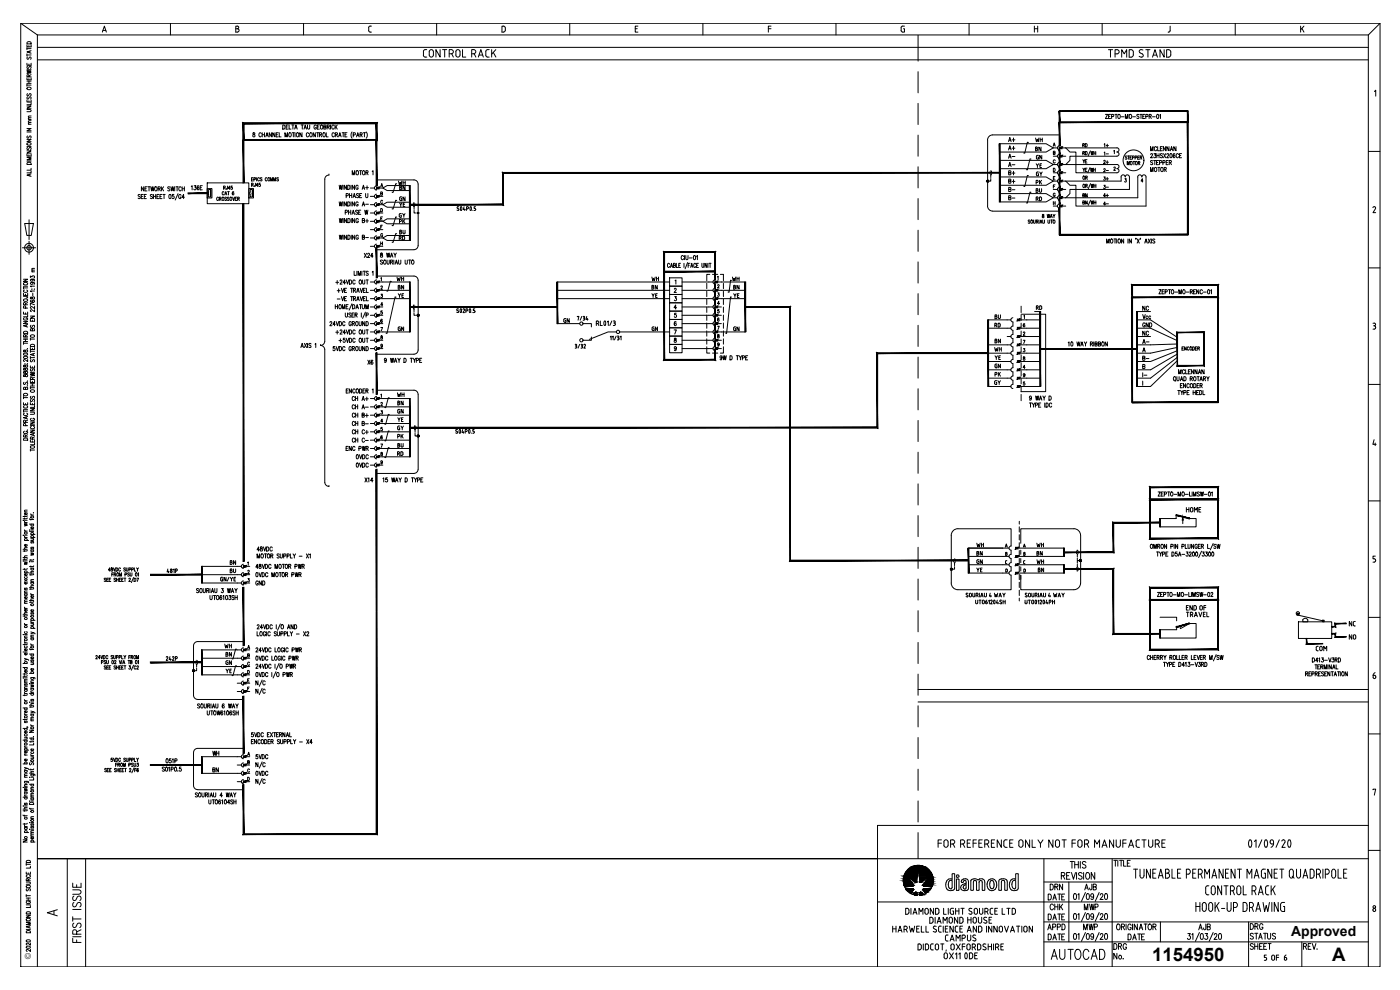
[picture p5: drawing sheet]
<svg xmlns="http://www.w3.org/2000/svg" width="420mm" height="297mm" viewBox="0 0 420 297" stroke-linecap="round" stroke-linejoin="round" font-family="sans-serif">
<defs><g id="words">
<text font-size="6.2" x="314.7" y="288.9">AUTOCAD</text>
<g font-size="5.6">
<text x="345.8" y="288.4">1154950</text>
<text x="399.8" y="288.4">A</text>
</g>
<text font-size="5.3" x="126.3" y="18.3">CONTROL RACK</text>
<g font-size="4.9">
<text x="314.3" y="268.1">DRN</text>
<text x="324.6" y="268.1">AJB</text>
<text x="13.4" y="275.9">A</text>
<text x="313.6" y="271.3">DATE</text>
<text x="314.3" y="274.1">CHK</text>
<text x="324.6" y="274.1">MWP</text>
<text x="313.6" y="280.1">APPD</text>
<text x="313.6" y="277.3">DATE</text>
<text x="324.2" y="280.1">MWP</text>
<text x="358.8" y="280.1">AJB</text>
<text x="313.6" y="283.3">DATE</text>
<text x="337.6" y="283.3">DATE</text>
</g>
<g font-size="4.4">
<text x="301.6" y="43.7">A+</text>
<text x="168.3" y="98.1">GN</text>
<text x="297.7" y="99.5">RD</text>
<text x="342.2" y="104.4">A-</text>
<text x="342.2" y="109.4">B-</text>
<text x="297.7" y="116.8">GY</text>
<text x="292.1" y="167.9">BN</text>
<text x="314" y="167.9" transform="rotate(-90 314 167.9)">BN</text>
<text x="68.1" y="173.2">BU</text>
<text x="403.9" y="189.1">NC</text>
<text x="394.1" y="196.5">COM</text>
<text x="403.9" y="193">NO</text>
<text x="67" y="198.3">BN</text>
<text x="63.1" y="227.9">WH</text>
<text x="63.1" y="232.8">BN</text>
<text x="380.6" y="289.3">OF</text>
<text x="384.5" y="289.3">6</text>
</g>
<text font-size="4.2" x="387.5" y="280.7">Approved</text>
<g font-size="4">
<text x="309.7" y="43.7">WH</text>
<text x="309.7" y="46.6">BN</text>
<text x="330.6" y="45.5">1+</text>
<text x="330.6" y="48">1-</text>
<text x="301.6" y="51.2">A-</text>
<text x="301.6" y="48.7">A-</text>
<text x="302" y="53.6">B+</text>
<text x="310.1" y="49">GN</text>
<text x="310.1" y="51.5">YE</text>
<text x="327.4" y="50.1" transform="rotate(-90 327.4 50.1)">YE</text>
<text x="330.2" y="52.9">2-</text>
<text x="119.2" y="58.2">BN</text>
<text x="310.1" y="56.4">PK</text>
<text x="324.2" y="55">OR</text>
<text x="118.9" y="63.1">YE</text>
<text x="119.2" y="61.4">GN</text>
<text x="302" y="61">B-</text>
<text x="310.1" y="61.4">RD</text>
<text x="327.4" y="60.3" transform="rotate(-90 327.4 60.3)">BN</text>
<text x="330.2" y="60.3">4+</text>
<text x="118.9" y="68.1">PK</text>
<text x="119.2" y="71.3">BU</text>
<text x="108.3" y="78.3">X24</text>
<text x="118.2" y="85.4">WH</text>
<text x="118.5" y="87.8">BN</text>
<text x="194.7" y="87.8">BN</text>
<text x="194.7" y="85.4">WH</text>
<text x="219.1" y="85.4">WH</text>
<text x="219.4" y="87.8">BN</text>
<text x="118.5" y="90.3">YE</text>
<text x="194.7" y="90.3">YE</text>
<text x="219.4" y="90.3">YE</text>
<text x="310.1" y="94.2">RD</text>
<text x="342.2" y="94.2">NC</text>
<text x="118.5" y="100.5">GN</text>
<text x="194.7" y="100.5">GN</text>
<text x="219.4" y="100.5">GN</text>
<text x="297.7" y="106.5">WH</text>
<text x="297.7" y="104.1">BN</text>
<text x="109.4" y="110.4">X6</text>
<text x="297.7" y="111.5">GN</text>
<text x="297.7" y="113.9">PK</text>
<text x="342.2" y="114.3">I-</text>
<text x="118.5" y="120.3">WH</text>
<text x="118.5" y="122.8">BN</text>
<text x="118.5" y="125.2">GN</text>
<text x="118.5" y="127.7">YE</text>
<text x="118.5" y="132.6">PK</text>
<text x="118.5" y="135.5">BU</text>
<text x="108.7" y="145.7">X14</text>
<text x="292.5" y="170.4">GN</text>
<text x="310.4" y="170.4">WH</text>
<text x="310.8" y="172.9">BN</text>
<text x="75.8" y="176.7">GND</text>
<text x="67" y="203.2">YE</text>
</g>
<g font-size="3.5">
<text x="324.2" y="45.2">RD</text>
<text x="73.4" y="175.7">3</text>
<text x="73.4" y="200.7">C</text>
</g>
<text font-size="2.4" x="9.3" y="287.9" transform="rotate(-90 9.3 287.9)">©</text>
</g></defs>
<!-- layer: 0 -->
<g fill="none" stroke="#000" stroke-width=".3">
<path d="M11.2 14.2h399.4M11.2 18h399.4M275.5 10.5v7.8M275.5 21.5v6.4M275.5 31v6.4M98.7 52.5a1.24 1.24 0 0 0-1.2 1.3l-.1 49a1.24 1.24 0 0 1-1.2 .8M98.7 52.5h.1M119.1 55.2l-.3-.1-.8 2.6h-.3M275.5 40.5v6.4M275.5 50v6.4M275.5 59.6v6.3M308.7 42.7h-.4l-.8 3.3-.3-.1"/>
<path d="M308.7 52.7l-.4-.1-.8 3.4-.3-.1M309.4 47.7h-.3l-.8 3.3-.3-.1M309.4 57.7l-.3-.1-.8 3.3h-.3M335.2 44.4h-15.4l1.3 1.2h1.8v6.2h12.3M335.2 46.9h-14.1v1.2l-1.3 1.3h15.4M336.5 53.1v1.2h-16.7l1.3 1.3h1.8v6.2h21v-8.7M339 53.1v3.7h-17.9v1.3l-1.3 1.2h21.7v-6.2M119.1 70.2l-.3-.1-.8 2.6h-.3M275.5 69.1v6.3M275.5 78.6v6.3M117.5 84.5l-.3-.1-.8 3-.3-.1M118.9 89.2l-.3-.1-2.5 10.9h-.3"/>
<path d="M219.5 89.2l-.3-.1-1.1 10.9h-.3M275.5 88.1v6.3M275.5 97.6v6.4M306.5 91.9v1.9M306.5 94.6v1.5M306.5 97v1.5M306.5 99.3v1.6M96.2 103.7a1.24 1.24 0 0 1 1.3 1.2v39.8M96.2 103.7h.1M116.8 119.4l-.3-.1-.8 3-.3-.1M275.5 107.1v6.4M275.5 116.6v6.4"/>
<path d="M306.5 101.7v1.6M306.5 104.1v1.6M306.5 106.5v1.5M306.5 108.8v1.6M306.5 111.2v1.6M306.5 113.6v1.6M306.5 116v1.5M306.5 118.3v1.9M116.8 124.4l-.3-.1-.8 3-.3-.1M116.8 129.4l-.3-.1-.8 3-.3-.1M116.8 134.4l-.3-.1-.8 3-.3-.1M275.5 126.2v6.3"/>
<path d="M275.5 135.7v6.3M97.5 144.7a1.24 1.24 0 0 0 1.2 1.2M98.7 146h.1M275.5 145.2v6.3M275.5 154.7v6.3M305.9 156.4v.9M305.9 158.1v1.5M355 156v1.1M275.5 164.2v6.3M275.5 173.7v6.4M290.7 164.5h10.3M305.9 160.4v1.6"/>
<path d="M305.9 162.8v1.6M305.9 165.2v1.6M305.9 167.6v1.5M305.9 170v1.5M305.9 172.3v1.6M305.9 174.7v1.6M305.9 177.1v1.6M305.9 179.5v.8M275.5 183.2v6.4M275.5 192.8v6.3M389.2 184.5l8 1.8M389.3 184l.5 .1-.1 .5-.5-.1z"/>
<path d="M389.7 186.6h10v5h-10zM391.1 185.8l.6-.3 .5 .1 .3 .4v.6h-1.5zM396.9 186.1h.5v.5h-.5zM275.5 202.3v6.3M275.5 211.8v6.3M275.5 206.9h135.1M275.5 210.6h135.1M60.6 232h10.6M60.6 227h10.6M275.5 221.3v6.3M275.5 230.8v6.3M275.5 240.3v6.3"/>
<path d="M275.5 249.8v7.8"/>
<circle cx="389.5" cy="184" r=".5"/>
</g>
<!-- layer: Equipment -->
<g fill="#000" stroke="#000" stroke-width=".3">
<path d="M72.9 36.9l.3 .2 39.9-.2zM73.2 37.1l39.9-.2-.2 .2zM112.9 37.1l.2 5v-5.2zM112.9 37.1l.2 5-.2-.2zM72.9 42.1h40.2l-.2-.2zM73.2 41.9h39.7l-40 .2zM72.9 36.9v5.2l.3-.2zM72.9 36.9l.3 .2v4.8z"/>
<path d="M317.9 33.3v3.4h.2zM317.9 33.3h.2v3.4z"/>
<path d="M318 36.5v.3l38.5-.3zM318 36.8l38.5-.3v.3z"/>
<path d="M318 33.2v.3l38.5-.3zM318 33.5l38.5-.3v.3z"/>
<path d="M72.9 36.9v5.1h.3zM72.9 36.9l.3 .2v4.9zM72.9 36.9l.3 .2 39.9-.2zM73.2 37.1l39.9-.2-.2 .2zM112.9 37.1l.2 4.9v-5.1zM112.9 37.1l.2 4.9h-.2z"/>
<path d="M72.9 42v12.9h.3zM72.9 42h.3v12.9z"/>
<path d="M113 56.2h.8l-.8 .5zM113 56.7h.8v-.5z"/>
<path d="M113 58.7h.8l-.8 .5zM113 59.2h.8v-.5z"/>
<path d="M112.9 42l.2 13.8v-13.8zM112.9 42l.2 13.8h-.2z"/>
<path d="M317.9 45v1.2h.2zM317.9 45h.2v1.2z"/>
<path d="M317.9 47.5v1.2h.2zM317.9 47.5h.2v1.2z"/>
<path d="M317.9 50v1.2h.2zM317.9 50h.2v1.2z"/>
<path d="M317.9 52.5v1.2h.2zM317.9 52.5h.2v1.2z"/>
<path d="M317.9 55v1.2h.2zM317.9 55h.2v1.2z"/>
<path d="M317.9 57.5v1.2h.2zM317.9 57.5h.2v1.2z"/>
<path d="M317.9 36.7v7h.2zM317.9 36.7h.2v7z"/>
<path d="M113 61.2h.8l-.8 .5zM113 61.7h.8v-.5z"/>
<path d="M113 63.7h.8l-.8 .5zM113 64.2h.8v-.5z"/>
<path d="M113 66.2h.8l-.8 .5zM113 66.7h.8v-.5z"/>
<path d="M113 68.7h.8l-.8 .5zM113 69.2h.8v-.5z"/>
<path d="M113 71.1h.8l-.8 .6zM113 71.7h.8v-.6z"/>
<path d="M113 73.6h.8l-.8 .6zM113 74.2h.8v-.6z"/>
<path d="M112.9 74.5l.3 8.9-.1-8.9zM112.9 74.5l.3 8.9h-.3z"/>
<path d="M317.9 60v1.2h.2zM317.9 60h.2v1.2z"/>
<path d="M317.9 62.4v8h.2zM317.9 62.4h.2v8z"/>
<path d="M318 70.3v.3l38.5-.3zM318 70.6l38.5-.3v.3z"/>
<path d="M356.3 36.7v33.7h.3zM356.3 36.7h.3v33.7zM356.3 33.3v3.4h.3zM356.3 33.3h.3v3.4z"/>
<path d="M113 84.4h.8l-.8 .5zM113 84.9h.8v-.5z"/>
<path d="M113 86.9h.8l-.8 .5zM113 87.4h.8v-.5z"/>
<path d="M113 89.4h.8l-.8 .5zM113 89.9h.8v-.5z"/>
<path d="M113 91.9h.8l-.8 .5zM113 92.4h.8v-.5z"/>
<path d="M113 94.3h.8l-.8 .6zM113 94.9h.8v-.6z"/>
<path d="M113 96.8h.8l-.8 .6zM113 97.4h.8v-.6z"/>
<path d="M113 99.3h.8l-.8 .6zM113 99.9h.8v-.6z"/>
<path d="M214.5 95.2v1.3h.2zM214.5 95.2h.2v1.3z"/>
<path d="M214.5 92.7v1.3h.2zM214.5 92.7h.2v1.3z"/>
<path d="M214.5 90.2v1.3h.2zM214.5 90.2h.2v1.3z"/>
<path d="M214.5 87.7v1.3h.2zM214.5 87.7h.2v1.3z"/>
<path d="M214.5 85.2v1.3h.2zM214.5 85.2h.2v1.3z"/>
<path d="M214.5 97.7v1.3h.2zM214.5 97.7h.2v1.3z"/>
<path d="M214.5 75.7v8.3h.2zM214.5 75.7l.2-.2v8.5zM199.5 75.7h15l.2-.2zM199.2 75.5h15.5l-15.2 .2zM199.2 75.5l.3 32.3v-32.1zM199.2 75.5l.3 32.3-.3 .3zM199.5 107.8l-.3 .3 15.3-.3zM199.2 108.1l15.3-.3 .2 .3zM214.5 105.2v2.6l.2 .3zM214.5 105.2h.2v2.9z"/>
<path d="M214.6 86.9h.8l-.8 .5zM214.6 87.4h.8v-.5z"/>
<path d="M214.6 84.4h.8l-.8 .5zM214.6 84.9h.8v-.5z"/>
<path d="M214.6 91.9h.8l-.8 .5zM214.6 92.4h.8v-.5z"/>
<path d="M214.6 89.4h.8l-.8 .5zM214.6 89.9h.8v-.5z"/>
<path d="M214.6 96.8h.8l-.8 .6zM214.6 97.4h.8v-.6z"/>
<path d="M214.6 94.3h.8l-.8 .6zM214.6 94.9h.8v-.6z"/>
<path d="M214.6 99.3h.8l-.8 .6zM214.6 99.9h.8v-.6z"/>
<path d="M199.3 81.6h15.3v-.2zM199.3 81.4h15.3l-15.3 .2z"/>
<path d="M305.3 98.2h.8l-.8 .5zM305.3 98.7h.8v-.5z"/>
<path d="M305.3 95.7h.8l-.8 .5zM305.3 96.2h.8v-.5z"/>
<path d="M339.9 89.1l-.3 .2 25.8-.2zM339.6 89.3l25.8-.2 .3 .2zM365.4 85.6v3.5l.3 .2zM365.4 85.6l.3-.2v3.9zM339.9 85.6h25.5l.3-.2zM339.6 85.4h26.1l-25.8 .2zM339.6 85.4l.3 3.7v-3.5zM339.6 85.4l.3 3.7-.3 .2z"/>
<path d="M113 101.8h.8l-.8 .5zM113 102.3h.8v-.5z"/>
<path d="M113 104.3h.8l-.8 .5zM113 104.8h.8v-.5z"/>
<path d="M113 119.3h.8l-.8 .5zM113 119.8h.8v-.5z"/>
<path d="M112.9 105.8l.2 12.5 .1-12.5zM112.9 105.8l.2 12.5h-.2z"/>
<path d="M214.5 100.2v1.3h.2zM214.5 100.2h.2v1.3z"/>
<path d="M214.5 102.7v1.3h.2zM214.5 102.7h.2v1.3z"/>
<path d="M214.6 101.8h.8l-.8 .5zM214.6 102.3h.8v-.5z"/>
<path d="M214.6 104.3h.8l-.8 .5zM214.6 104.8h.8v-.5z"/>
<path d="M305.3 103.2h.8l-.8 .5zM305.3 103.7h.8v-.5z"/>
<path d="M305.3 100.7h.8l-.8 .5zM305.3 101.2h.8v-.5z"/>
<path d="M305.3 113.2h.8l-.8 .5zM305.3 113.7h.8v-.5z"/>
<path d="M305.3 110.7h.8l-.8 .5zM305.3 111.2h.8v-.5z"/>
<path d="M305.3 108.2h.8l-.8 .5zM305.3 108.7h.8v-.5z"/>
<path d="M305.3 105.7h.8l-.8 .5zM305.3 106.2h.8v-.5z"/>
<path d="M305.3 115.7h.8l-.8 .5zM305.3 116.2h.8v-.5z"/>
<path d="M113 121.8h.8l-.8 .5zM113 122.3h.8v-.5z"/>
<path d="M113 124.3h.8l-.8 .5zM113 124.8h.8v-.5z"/>
<path d="M113 126.8h.8l-.8 .5zM113 127.3h.8v-.5z"/>
<path d="M113 129.3h.8l-.8 .5zM113 129.8h.8v-.5z"/>
<path d="M113 131.8h.8l-.8 .5zM113 132.3h.8v-.5z"/>
<path d="M113 134.3h.8l-.8 .5zM113 134.8h.8v-.5z"/>
<path d="M113 136.8h.8l-.8 .5zM113 137.3h.8v-.5z"/>
<path d="M113 139.3h.8l-.8 .5zM113 139.8h.8v-.5z"/>
<path d="M339.6 89.2v31.5h.3zM339.6 89.2h.3v31.5z"/>
<path d="M339.8 120.6v.2l25.7-.2zM339.8 120.8l25.7-.2v.2z"/>
<path d="M365.4 89.2v31.5h.3zM365.4 89.2h.3v31.5z"/>
<path d="M112.9 140.8l.2 109.6 .1-109.6zM112.9 140.8l.2 109.6-.2-.2zM73 250.4h40.1l-.2-.2zM73.2 250.2h39.7l-39.9 .2zM72.9 235.4l.1 15 .2-.2zM72.9 235.4h.3v14.8z"/>
<path d="M345 149.7l.3 .3 20.4-.3zM345.3 150l20.4-.3-.3 .3zM365.7 149.7l-.3 .3 .3 11.7zM365.4 150l.3 11.7-.3-.3zM345 161.7h20.7l-.3-.3zM345.3 161.4h20.1l-20.4 .3zM345 149.7v12l.3-.3zM345 149.7l.3 .3v11.4z"/>
<path d="M345.3 149.7l-.3 .3 20.4-.3zM345 150l20.4-.3 .3 .3zM365.4 146.3v3.4l.3 .3zM365.4 146.3l.3-.2v3.9zM345.3 146.3h20.1l.3-.2zM345 146.1h20.7l-20.4 .2zM345 146.1l.3 3.6v-3.4zM345 146.1l.3 3.6-.3 .3z"/>
<path d="M72.9 61.1v107.4h.3zM72.9 61.1h.3v107.4z"/>
<path d="M73.1 169.7h.7l-.7 .5zM73.1 170.2h.7v-.5z"/>
<path d="M304.8 171.7h.7l-.7 .5zM304.8 172.2h.7v-.5z"/>
<path d="M304.8 169.2h.7l-.7 .5zM304.8 169.7h.7v-.5z"/>
<path d="M304.8 166.7h.7l-.7 .5zM304.8 167.2h.7v-.5z"/>
<path d="M304.8 164.2h.7l-.7 .5zM304.8 164.7h.7v-.5z"/>
<path d="M345 179.9l.3 .2 20.4-.2zM345.3 180.1l20.4-.2-.3 .2zM365.7 179.9l-.3 .2 .3 14.9zM365.4 180.1l.3 14.9-.3-.2zM345 195h20.7l-.3-.2zM345.3 194.8h20.1l-20.4 .2zM345 179.9v15.1l.3-.2zM345 179.9l.3 .2v14.7z"/>
<path d="M345.3 179.9l-.3 .2 20.4-.2zM345 180.1l20.4-.2 .3 .2zM365.4 176.5v3.4l.3 .2zM365.4 176.5l.3-.3v3.9zM345.3 176.5h20.1l.3-.3zM345 176.2h20.7l-20.4 .3zM345 176.2l.3 3.7v-3.4zM345 176.2l.3 3.7-.3 .2z"/>
<path d="M72.9 176.2v17.5h.3zM72.9 176.2h.3v17.5z"/>
<path d="M73.1 194.7h.7l-.7 .5zM73.1 195.2h.7v-.5z"/>
<path d="M73.1 202.2h.7l-.7 .5zM73.1 202.7h.7v-.5z"/>
<path d="M73.1 204.7h.7l-.7 .5zM73.1 205.2h.7v-.5z"/>
<path d="M73.1 207.2h.7l-.7 .5zM73.1 207.7h.7v-.5z"/>
<path d="M72.9 208.9v17.2h.3zM72.9 208.9h.3v17.2z"/>
<path d="M73.1 226.8h.7l-.7 .5zM73.1 227.3h.7v-.5z"/>
<path d="M73.1 229.3h.7l-.7 .5zM73.1 229.8h.7v-.5z"/>
<path d="M73.1 231.8h.7l-.7 .5zM73.1 232.3h.7v-.5z"/>
<path d="M73.1 234.3h.7l-.7 .5zM73.1 234.8h.7v-.5z"/>
</g>
<!-- layer: Cable_screen -->
<g fill="none" stroke="#000" stroke-width=".3">
<path d="M297.2 51.5l-.1 .6M297.3 53.6v.7h-.9M297.3 51.2l.3 .6M297.3 52.5v.8M297.6 52.1l-.2 .4-.2-.1M124 61.6l.2 .4 .2-.1M124.3 63.1v.8h.4M124.3 60.8l-.3 .5M124.3 62v.8M124.5 61v.6M125.1 63.9h.4M124 92.4l.2 .3h.2"/>
<path d="M124.2 93.8v.8h.5M124.2 91.5l-.2 .5M124.2 92.7v.8M124.4 91.7l.1 .6M125 94.6h.5M124.3 128.6l.2 .3 .2-.1M124.6 130v.8h.9M124.6 127.7l-.3 .5M124.6 128.9v.8M124.8 127.9v.7M286.3 167.9l-.1 .6M286.5 170v.8h-1"/>
<path d="M286.5 167.7l.2 .5M286.5 168.9v.8M286.7 168.5l-.2 .4-.2-.1M323.1 165.5v.6M323.1 170.3v.6M323.2 165.2l.2-.1 .2 .4M323.3 167.4v.8h1h-1v.8M323.3 169.3l.3 1.3M323.6 165.8l-.3 1.3M323.6 170.9l-.2 .4-.2-.1M58.8 198.3v.7M59 198.1l.3 .6"/>
<path d="M59 199.4v.7M59.2 199l-.1 .3h-.2M59 200.5v.7h-.9"/>
</g>
<g fill="#000" stroke="#000" stroke-width=".3">
<path d="M296.2 54.3h.2zM296.2 54.5l.2-.2zM296.4 54.3l-.1 .3z"/>
<path d="M296.3 54.1l.1 .2zM296.3 54.1l.1 .2zM296.2 54.2l.2 .1z"/>
<path d="M296.4 54.3l.1 .3zM296.4 54.3l.1 .3zM296.4 54.3h.3z"/>
<path d="M296.4 54.3h.3zM296.5 54.1l-.1 .2zM296.4 54.1v.2z"/>
<path d="M125.3 94.6h.2zM125.3 94.7l.2-.1zM125.5 94.6l-.1 .2z"/>
<path d="M125.4 94.4l.1 .2zM125.3 94.5l.2 .1zM125.3 94.5l.2 .1z"/>
<path d="M125.5 94.6l.1 .2zM125.5 94.6l.1 .2zM125.5 94.6l.2 .1z"/>
<path d="M125.5 94.6l.2-.1zM125.6 94.4l-.1 .2zM125.5 94.3v.3z"/>
<path d="M125.3 130.8h.2zM125.3 130.9l.2-.1zM125.5 130.8v.3z"/>
<path d="M125.4 130.6l.1 .2zM125.3 130.7l.2 .1zM125.3 130.7l.2 .1z"/>
<path d="M125.5 130.8v.3zM125.5 130.8l.2 .1zM125.5 130.8l.2 .1z"/>
<path d="M125.5 130.8l.2-.1zM125.6 130.6l-.1 .2zM125.5 130.6v.2z"/>
<path d="M285.3 170.8h.2zM285.3 170.9l.2-.1zM285.5 170.8v.2z"/>
<path d="M285.4 170.6l.1 .2zM285.4 170.6l.1 .2zM285.3 170.7l.2 .1z"/>
<path d="M285.5 170.8v.2zM285.5 170.8l.3 .1zM285.5 170.8l.3 .1z"/>
<path d="M285.5 170.8l.3-.1zM285.6 170.6l-.1 .2zM285.5 170.5v.3z"/>
<path d="M324 168.2h.3zM324 168.3l.3-.1zM324.3 168.2l-.2 .2z"/>
<path d="M324.1 168l.2 .2zM324.1 168l.2 .2zM324 168.1l.3 .1z"/>
<path d="M324.3 168.2l.1 .2zM324.3 168.2l.1 .2zM324.3 168.2h.2z"/>
<path d="M324.3 168.2h.2zM324.4 168l-.1 .2zM324.3 168v.2z"/>
<path d="M57.8 201.2h.3zM57.9 201.4l.2-.2zM58.1 201.2v.3z"/>
<path d="M58 201l.1 .2zM58 201l.1 .2zM57.9 201.1l.2 .1z"/>
<path d="M58.1 201.2v.3zM58.1 201.2l.2 .2zM58.1 201.2h.2z"/>
<path d="M58.1 201.2h.2zM58.2 201l-.1 .2zM58.1 201v.2z"/>
</g>
<!-- layer: Text -->
<g fill="none" stroke="#000" stroke-width=".3">
<path d="M332.7 14.9h1.2M333.3 14.9v2.3M334.6 16.2h.6a.62 .62 0 0 0 .7-.7 .62 .62 0 0 0-.6-.6h-.7v2.3M336.6 17.2v-2.3l.8 1.3 .7-1.3v2.3M340.1 16.5l-.4 .6-.8 .1v-2.3l1 .2 .2 1.4M341.9 16.9l.7 .3M342.4 14.9l.6 .1M342.4 14.9l-.4 .2-.1 .4 1 .7M342.8 16.2l.3 .6-.5 .4M343.9 14.9h1.2M344.5 14.9v2.3M345.9 17.2l.7-2.3 .8 2.3"/>
<path d="M346.1 16.5h1.1M349.4 14.9v2.3l-1.3-2.3v2.3M351.4 16.5l-.5 .6-.8 .1v-2.3l1.1 .2 .2 1.4M75.9 39.9v.3a.43 .43 0 0 1 .6 .4 .43 .43 0 0 1-.4 .5 .45 .45 0 0 1-.2-.6 .45 .45 0 0 1 .5-.3v-.3zM78.7 39.8v1.3M79.4 39.8v1.3M81.5 39.8v1.3l-.7-1.3v1.3M82.5 39.8v1.3l-.6-1.3v1.3M83.5 39.8h-.6v1.3h.6M83.8 39.8v1.3h.6M84.9 37.5a.63 .63 0 0 1 .6 .6 .63 .63 0 0 1-.6 .6zM85.9 38.1h.3"/>
<path d="M86.5 37.5h-.6v1.2h.6M86.8 37.5v1.2h.5M86.8 39.9l.1-.1a.6 .6 0 0 1 .5 .7 .6 .6 0 0 1-.6 .5l-.1-.4zM87.6 37.5h.6M87.7 39.8h.6M87.9 37.5v1.2M88 39.8v1.3M88.4 38.7l.4-1.2 .4 1.2M88.5 39.8v1.3M88.6 38.3h.4M89.1 39.9l.1-.1a.6 .6 0 0 1 .5 .7 .6 .6 0 0 1-.6 .5l-.2-.4zM90.4 37.5h.6"/>
<path d="M90.6 39.8v1.3l-.6-1.3v1.3M90.7 37.5v1.2M91.2 38.7l.4-1.2 .4 1.2M91.4 38.3h.5M92.3 37.5v.9l.3 .3 .3-.1v-1.1M93.1 39.9l.1-.1a.6 .6 0 0 1 .5 .7 .6 .6 0 0 1-.6 .5l-.2-.4zM94.6 39.8v1.3l-.6-1.3v1.3M95 37.8a.37 .37 0 0 0-.5-.3 .37 .37 0 0 0-.3 .5v.3a.37 .37 0 0 0 .4 .5 .37 .37 0 0 0 .4-.5h-.3M95 39.8h.7M95.2 38.1h.4M95.4 39.8v1.3M95.8 37.5h-.6v1.2h.6"/>
<path d="M96.3 37.6l.1-.1a.6 .6 0 0 1 .5 .6 .6 .6 0 0 1-.6 .6l-.2-.4zM97 40l.2-.2a.6 .6 0 0 1 .5 .7 .6 .6 0 0 1-.6 .5zM97.2 38.1l.5-.1v-.4l-.5-.1v1.2l.6-.1 .1-.3-.3-.2M97.9 39.8v1.3h.6M98.2 38.1l.5-.1 .1-.4-.6-.1v1.2M98.5 38.1l.3 .6M99.2 37.5v1.2M100.3 37.8a.36 .36 0 0 0-.5-.3 .36 .36 0 0 0-.2 .5v.3a.36 .36 0 0 0 .2 .4 .36 .36 0 0 0 .5-.3M100.6 37.5v1.2M100.8 38l.4 .7M101.2 37.5l-.6 .8M102.7 39.8h.6"/>
<path d="M103 39.8v1.3M104.1 39.8h-.6v1.3h.6M105.7 39.6a1.54 1.54 0 0 0 0 1.9M109.1 39.8h.6M109.4 39.8v1.3M109.9 39.6a1.46 1.46 0 0 1 0 1.9M331.7 34.3h.7l-.7 1.3h.7M332.7 34.9h.4M333.3 34.3h-.6v1.3h.6M333.6 35l.6-.1v-.5l-.6-.1v1.3M334.6 34.3h.7M334.9 34.3v1.3"/>
<path d="M335.6 34.4l.1-.1a.6 .6 0 0 1 .5 .7 .6 .6 0 0 1-.6 .5l-.2-.4zM336.5 35h.9M337.7 35.6v-1.3l.4 1.3 .4-1.3v1.3M339 34.5l.2-.2a.6 .6 0 0 1 .5 .7 .6 .6 0 0 1-.6 .5zM339.9 35h.9M341.8 34.5l-.2-.2-.4 .2v.3l.6 .3-.1 .4-.5-.1M342.1 34.3h.7M342.4 34.3v1.3M343 34.9h.3M343.6 34.3h-.6v1.3h.6M343.9 35l.5-.1v-.5l-.5-.1v1.3M344.9 34.9l.5-.1v-.4l-.5-.1v1.3"/>
<path d="M345.2 34.9l.3 .7M345.9 35h.8M347.2 34.4a.56 .56 0 0 1 .6 .5 .56 .56 0 0 1-.6 .6zM348 34.6l.3-.3v1.3M42.1 58.5l-.2-.2-.5 .2 .7 .7-.2 .4-.5-.2M42.4 58.9h.4M43 58.3h-.6v1.3h.6M43.1 56v1.3l-.7-1.3v1.3M43.3 58.9h.4M43.5 56.6h.4M43.9 58.3h-.6v1.3h.6M44.1 56h-.6v1.3h.6"/>
<path d="M44.4 56h.7M44.7 56v1.3M45.3 56l.2 1.3 .2-1.3 .3 1.3 .2-1.3M45.8 58.5l-.3-.2-.4 .2 .7 .9-.3 .2-.4-.2M46.1 58.9h.6M46.1 58.3v1.3M46.5 56.2l.2-.2a.6 .6 0 0 1 .5 .7 .6 .6 0 0 1-.6 .5zM46.7 58.3v1.3M47.1 58.9h.4M47.4 56.6h.6v-.5l-.6-.1v1.3M47.7 58.3h-.6v1.3h.6M47.8 56.6l.3 .7"/>
<path d="M48 58.9h.4M48.4 56v1.3M48.6 58.3h-.6v1.3h.6M48.7 56.6l.4 .7M48.9 58.3h.7M49.1 56l-.7 .9M49.2 58.3v1.3M50.8 58.4a.61 .61 0 0 1 .7 .5 .61 .61 0 0 1-.4 .7l-.4-.2zM51 56.2l-.2-.2-.5 .2 .7 .7-.2 .4-.5-.2M51.3 56l.2 1.3 .3-1.3 .2 1.3 .2-1.3M52.2 58.3h-.5v.6a.36 .36 0 0 1 .5 0 .36 .36 0 0 1 0 .5 .36 .36 0 0 1-.6 0M52.4 56v1.3"/>
<path d="M52.8 56h.7M53.1 56v1.3M53.4 58.1l-.8 1.9M54.3 58.6a.37 .37 0 0 0-.4-.2 .37 .37 0 0 0-.3 .4v.3a.37 .37 0 0 0 .4 .5 .37 .37 0 0 0 .3-.5h-.2M54.4 56.3a.37 .37 0 0 0-.5-.3 .37 .37 0 0 0-.2 .5v.3a.37 .37 0 0 0 .2 .5 .37 .37 0 0 0 .5-.3M54.7 56.6h.6M54.7 56v1.3M55.3 59.2h-.7l.5-.9v1.3M55.3 56v1.3M65.6 59.4a.29 .29 0 0 0-.4-.3 .29 .29 0 0 0-.2 .4v.3a.29 .29 0 0 0 .2 .4 .29 .29 0 0 0 .4-.3M65.8 59.6h.5v-.4l-.5-.1v1.1M66.1 59.6l.3 .6"/>
<path d="M66.8 59.2l.1-.1a.48 .48 0 0 1 .4 .6 .48 .48 0 0 1-.5 .4zM67.1 56.3l.4-.1v-.3l-.4-.1v1M67.2 57.7a.29 .29 0 0 0-.3-.2 .29 .29 0 0 0-.2 .4v.2a.29 .29 0 0 0 .2 .4 .29 .29 0 0 0 .3-.2M67.4 56.3l.2 .5M67.5 58.5l.3-1 .3 1M67.6 58.2h.4M68 59.3h-.5l.3 .4a.27 .27 0 0 1 .2 .4 .27 .27 0 0 1-.5 0v-.1M68.3 55.8l-.1 .9-.2 .1-.1-.3M68.3 57.5h.5M68.6 57.5v1M68.7 59.3h-.5l.4 .4a.27 .27 0 0 1 .1 .4 .27 .27 0 0 1-.4 0l-.1-.1M69.1 56.5h-.6l.4-.7v1"/>
<path d="M69.1 59.2l.1-.1a.48 .48 0 0 1 .4 .6 .48 .48 0 0 1-.5 .4zM69.7 55.8h-.4v.4a.3 .3 0 0 1 .4 .1 .3 .3 0 0 1 0 .4 .3 .3 0 0 1-.4-.1M69.8 59.1l.3 1.1 .3-1.1M70.2 57.6l-.1-.1a.46 .46 0 0 0-.4 .5 .46 .46 0 0 0 .4 .4 .28 .28 0 0 0 .1-.4 .28 .28 0 0 0-.5 .2M70.6 59.6h.3M71.1 59.1h-.5v1.1h.5M71.3 59.6h.5v-.3l-.5-.2v1.1M71.6 59.6l.2 .6M75.5 55.4h.4v-.4h-.4v1M75.5 53.8h.3M75.8 55.4l.2 .6M76 53.3h-.5v1h.5"/>
<path d="M76.2 53.8h.5v-.5h-.5v1M76.7 55l-.1 .9h-.3v-.3M77 53.3v1M77.4 55.6h-.5l.4-.6v1M77.9 53.5a.29 .29 0 0 0-.4-.2 .29 .29 0 0 0-.2 .4v.2a.29 .29 0 0 0 .2 .4 .29 .29 0 0 0 .4-.3M78.1 55h-.4v.4a.3 .3 0 0 1 .4 0 .3 .3 0 0 1 0 .4 .3 .3 0 0 1-.5 0M78.4 40.1a.37 .37 0 0 0-.4-.3 .37 .37 0 0 0-.3 .5v.3a.37 .37 0 0 0 .3 .5 .37 .37 0 0 0 .4-.3M78.6 53.4h-.5l.4 .4a.27 .27 0 0 1 .1 .4 .27 .27 0 0 1-.4 0h-.1M78.7 40.4h.7M79.8 41.1l.3-1.3 .4 1.3M79.9 40.6h.5M80.2 53.5a.29 .29 0 0 0-.4-.2 .29 .29 0 0 0-.2 .4v.2a.29 .29 0 0 0 .2 .4 .29 .29 0 0 0 .4-.3"/>
<path d="M80.5 53.4l.1-.1a.47 .47 0 0 1 .4 .5 .47 .47 0 0 1-.5 .4zM81.2 54.3v-1l.3 1 .3-1v1M82.1 54.3v-1l.3 1 .3-1v1M82.9 40.4h.4M83.6 53.4h-.5l.4 .5a.27 .27 0 0 1 0 .4 .27 .27 0 0 1-.4-.1M85.5 41.1v-1.3l.4 1.3 .4-1.3v1.3M92.6 40.1a.37 .37 0 0 0-.4-.3 .37 .37 0 0 0-.3 .5v.3a.37 .37 0 0 0 .3 .5 .37 .37 0 0 0 .4-.3M95.9 40.4h.5l.1-.5-.6-.1v1.3M96.2 40.4l.3 .7M100.4 40.1a.37 .37 0 0 0-.5-.3 .37 .37 0 0 0-.3 .5v.3a.37 .37 0 0 0 .3 .5 .37 .37 0 0 0 .5-.3M100.6 40.4h.6v-.5l-.6-.1v1.3M101 40.4l.3 .7"/>
<path d="M101.6 41.1l.4-1.3 .4 1.3M101.8 40.6h.4M101.8 55.6l.2 1.2 .3-1.2 .2 1.2 .2-1.2M102.9 55.6v1.2M103.5 40.4h.4M103.9 58.7h.6v-.6h-.6v1.2M104 55.6v1.2l-.7-1.2v1.2M104.4 55.6a.63 .63 0 0 1 .6 .6 .63 .63 0 0 1-.6 .6zM104.9 58.1v1.2M104.9 58.7h.7M105.3 55.6v1.2M105.6 58.1v1.2"/>
<path d="M105.7 52.5v-1.3l.4 1.3 .4-1.3v1.3M105.9 59.3l.4-1.2 .4 1.2M106 40.5l.6-.1v-.5l-.6-.1v1.3M106.1 58.9h.5M106.4 55.6v1.2l-.7-1.2v1.2M107 41.1l.4-1.3 .4 1.3M107 51.3l.1-.1a.61 .61 0 0 1 .5 .7 .61 .61 0 0 1-.6 .5l-.2-.4zM107.1 40.6h.5M107.5 55.9a.36 .36 0 0 0-.5-.3 .36 .36 0 0 0-.2 .5v.3a.37 .37 0 0 0 .3 .4 .37 .37 0 0 0 .4-.4h-.2M107.6 58.3l-.2-.2-.4 .2 .6 .8-.2 .2-.4-.2M107.9 51.2h.7M107.9 58.7h.4"/>
<path d="M108.1 40.4h.5l.1-.5-.6-.1v1.3M108.2 51.2v1.3M108.4 40.4l.3 .7M108.5 58.1h-.6v1.2h.6M108.7 56.8l.4-1.2 .3 1.2M108.8 56.4h.5M108.9 51.3l.2-.1a.61 .61 0 0 1 .4 .7 .61 .61 0 0 1-.6 .5l-.1-.4zM109.7 58.1v.9l.3 .3 .4-.2v-1M109.7 56.3h.9M109.8 51.8h.6v-.5l-.6-.1v1.3M110.1 51.8l.4 .7M110.2 55.8v1"/>
<path d="M111.7 51.5l.3-.3v1.3M114.3 56.1l.3-1 .3 1M114.3 58.1l.4-.1 .1-.3-.5-.1v1l.5-.1-.2-.4M114.4 55.8h.4M302.7 56.8h.6v-.5l-.6-.1v1.3l.6-.1 .1-.3-.2-.3M316.1 43.9l.3-1 .3 1M316.1 45.9l.5-.1v-.4h-.5v1l.5-.1-.1-.4M316.1 50.5a.5 .5 0 0 1 .6 .5 .5 .5 0 0 1-.6 .5zM316.1 53.4h.3M316.1 56h.3M316.2 43.5h.4M316.6 52.9h-.5v1.1h.5"/>
<path d="M316.6 55.5h-.5v1M316.7 48.2a.3 .3 0 0 0-.4-.2 .3 .3 0 0 0-.2 .3v.3a.29 .29 0 0 0 .2 .3 .29 .29 0 0 0 .4-.2M316.7 58.2a.3 .3 0 0 0-.4-.2 .3 .3 0 0 0-.2 .3v.3a.3 .3 0 0 0 .3 .4 .3 .3 0 0 0 .3-.4h-.2M331.3 55.6h.4l-.2 .4a.3 .3 0 0 1 .2 .4 .3 .3 0 0 1-.5 0M337.6 53.6h.4l-.2 .4a.3 .3 0 0 1 .2 .5 .3 .3 0 0 1-.5-.1M338.2 46.9h-.5l.5 .6-.2 .3-.3-.2M338.3 49.5v-1.1l.3 1.1 .3-1.1v1.1M338.4 46.8h.6M338.7 46.8v1M339.1 47.3h.3M339.3 48.5l.1-.1a.48 .48 0 0 1 .4 .6 .48 .48 0 0 1-.5 .4zM339.6 46.8h-.5v1h.5"/>
<path d="M339.9 47.3l.4-.1v-.4h-.4v1M340 48.4h.6M340.3 48.4v1.1M340.6 47.3h.5v-.4l-.5-.1v1M340.9 48.5l.1-.1a.48 .48 0 0 1 .4 .6 .48 .48 0 0 1-.5 .4zM341.4 47.3h.4M341.6 48.9h.4l.1-.4-.5-.1v1.1M341.8 48.9l.3 .6M341.9 46.8h-.5v1h.5M342.2 47.3l.4-.1 .1-.3-.5-.1v1M342.4 47.3l.3 .5M343 54.3h-.5l.3-.7v1"/>
<path d="M345.3 45.2v-1.2l.4 1.2 .3-1.2v1.2M345.3 51.5v-1.3l.4 1.3 .3-1.3v1.3M345.3 46.4l.2-.3 .4 .2-.6 1h.6M345.9 48.3l-.2-.1-.4 .1 .1 .3 .5 .5-.2 .3-.4-.2M346.2 48.2h.7M346.3 46.1h.6l-.3 .5a.37 .37 0 0 1 .3 .5 .37 .37 0 0 1-.7 0M346.6 48.2v1.2M346.6 50.3l.1-.1a.61 .61 0 0 1 .5 .7 .61 .61 0 0 1-.6 .5l-.2-.4zM347.1 48.8h.4M347.1 44.3a.37 .37 0 0 0-.4-.3 .37 .37 0 0 0-.3 .5v.3a.37 .37 0 0 0 .3 .4 .37 .37 0 0 0 .4-.3M347.2 46.1v1.2M347.2 46.7h.7"/>
<path d="M347.4 44v1.2h.6M347.5 50.2h.6M347.7 48.2h-.6v1.2h.6M347.8 50.2v1.3M347.9 46.1v1.2M348 48.8h.6v-.6h-.6v1.2M348.2 44.6h.4M348.5 50.3l.1-.1a.61 .61 0 0 1 .5 .7 .61 .61 0 0 1-.6 .5l-.2-.4zM348.8 44h-.6v1.2h.6M348.9 46.3l-.2-.2-.5 .2 .1 .3 .5 .2v.5l-.6-.2M349 48.8h.6v-.6h-.6v1.2M349.2 46.1l.6 1.2"/>
<path d="M349.4 50.8h.5v-.5l-.5-.1v1.3M349.7 50.8l.3 .7M349.8 44v1.2l-.7-1.2v1.2M349.8 46.1l-.6 1.2M350 48.8h.4M350.2 46.4l.2-.3 .4 .2-.7 1h.7M350.6 48.2h-.6v1.2h.6M350.8 44v1.2l-.6-1.2v1.2M350.9 48.8l.6-.1v-.5h-.6v1.2M351.2 45.2l.4-1.2 .4 1.2M351.2 46.2a.56 .56 0 0 1 .6 .5 .56 .56 0 0 1-.6 .6zM351.2 48.8l.4 .6"/>
<path d="M351.4 44.8h.5M352.6 46.3l-.2-.2a.61 .61 0 0 0-.4 .6 .61 .61 0 0 0 .5 .6 .35 .35 0 0 0 .1-.6 .35 .35 0 0 0-.5 0l-.1 .2M352.9 44v1.2l-.6-1.2v1.2M353.7 46.4a.37 .37 0 0 0-.5-.3 .37 .37 0 0 0-.2 .5v.2a.37 .37 0 0 0 .2 .5 .37 .37 0 0 0 .5-.3M354 46.7h.4M354.6 46.1h-.6v1.2h.6M101.8 60.6l.2 1.2 .3-1.2 .2 1.2 .2-1.2M101.8 65.6l.3 1.2 .2-1.2 .3 1.2 .2-1.2M101.8 70.6l.3 1.2 .2-1.2 .3 1.2 .2-1.2M102.9 60.6v1.2M103 65.6v1.2M103 70.6v1.2"/>
<path d="M103.6 63.7h.6v-.5l-.6-.1v1.2M104 60.6v1.2l-.7-1.2v1.2M104 65.6v1.2l-.6-1.2v1.2M104 70.6v1.2l-.6-1.2v1.2M104.4 60.6a.63 .63 0 0 1 .6 .6 .63 .63 0 0 1-.6 .6zM104.4 65.6a.63 .63 0 0 1 .7 .6 .63 .63 0 0 1-.7 .6zM104.4 70.6a.63 .63 0 0 1 .7 .6 .63 .63 0 0 1-.7 .6zM104.6 63.1v1.2M104.6 63.7h.7M105.3 63.1v1.2M105.3 60.6v1.2M105.4 65.6v1.2"/>
<path d="M105.4 70.6v1.2M105.6 64.3l.4-1.2 .4 1.2M105.8 63.9h.5M106.4 60.6v1.2l-.7-1.2v1.2M106.4 65.6v1.2l-.6-1.2v1.2M106.4 70.6v1.2l-.6-1.2v1.2M107.4 63.3l-.6-.2-.1 .4 .6 .3 .1 .3-.3 .2-.4-.2M107.5 60.9a.36 .36 0 0 0-.5-.3 .36 .36 0 0 0-.2 .5v.2a.37 .37 0 0 0 .3 .5 .37 .37 0 0 0 .4-.5h-.2M107.5 65.9a.37 .37 0 0 0-.4-.3 .37 .37 0 0 0-.3 .4v.3a.37 .37 0 0 0 .4 .5 .37 .37 0 0 0 .3-.5h-.2M107.5 70.9a.37 .37 0 0 0-.4-.3 .37 .37 0 0 0-.3 .4v.3a.37 .37 0 0 0 .4 .5 .37 .37 0 0 0 .3-.5h-.2M107.6 63.7h.4M108.3 63.1h-.7v1.2h.7"/>
<path d="M108.7 61.8l.4-1.2 .3 1.2M108.7 66.2l.6-.1v-.5h-.6v1.2l.6-.1-.1-.5M108.7 71.1h.6v-.5h-.6v1.2l.6-.1-.1-.6M108.8 61.4h.5M109.5 63.1l.2 1.2 .2-1.2 .3 1.2 .2-1.2M109.7 61.3h.9M109.7 66.3h.9M109.7 71.3h.9M110.2 65.8v1M114.3 62.6a.5 .5 0 0 1 .5 .5 .5 .5 0 0 1-.5 .5zM114.3 76v.4a.45 .45 0 0 1 .5 .2 .45 .45 0 0 1-.2 .6 .39 .39 0 0 1-.5-.4 .39 .39 0 0 1 .5-.4l.1-.4zM114.3 65.6h.3"/>
<path d="M114.3 68.1h.3M114.3 72.6v1M114.3 73.1h.5M114.8 65.1h-.5v1h.5M114.8 67.6h-.5v1M114.8 72.6v1M114.8 60.3a.29 .29 0 0 0-.3-.2 .29 .29 0 0 0-.2 .4v.2a.3 .3 0 0 0 .2 .4 .3 .3 0 0 0 .3-.3M114.8 70.3a.3 .3 0 0 0-.3-.2 .3 .3 0 0 0-.2 .3v.3a.3 .3 0 0 0 .2 .4 .3 .3 0 0 0 .3-.4h-.2M114.8 78.2l-.2-.2-.4 .2 .5 .5a.35 .35 0 0 1 0 .6 .35 .35 0 0 1-.5-.2M115.3 78.1l.1-.1a.6 .6 0 0 1 .5 .7 .6 .6 0 0 1-.6 .5l-.2-.4zM116 75.9l.2 1.3 .3-1.3 .2 1.3 .3-1.3M116.2 78v.9l.2 .4 .4-.2v-1.1"/>
<path d="M117.2 77.2l.3-1.3 .4 1.3M117.2 78.6h.6v-.5l-.6-.1v1.3M117.3 76.8h.5M117.5 78.6l.4 .7M118.2 75.9l.4 .6 .4-.6M118.2 78v1.3M118.6 79.3l.4-1.3 .3 1.3M118.6 76.5v.7M118.7 78.9h.5M119.6 78v.9l.3 .4 .3-.2 .1-1.1M121.6 78v.9l.3 .4 .3-.2v-1.1M122.6 78h.7"/>
<path d="M123 78v1.3M123.7 78.1l.1-.1a.6 .6 0 0 1 .5 .7 .6 .6 0 0 1-.6 .5l-.2-.4zM201 79.3a.33 .33 0 0 0-.5-.3 .33 .33 0 0 0-.2 .5l.2 .7h.2l.3-.2M201.3 79.8h.4M202.1 79.6l.5-.1v-.4l-.5-.1v1.2l.5-.1-.1-.5M203 79v1.2h.5M203.7 79.6h.3M204.2 79h-.5v1.2h.5M205.1 77a.37 .37 0 0 0-.4-.3 .37 .37 0 0 0-.3 .5v.3a.37 .37 0 0 0 .3 .4 .37 .37 0 0 0 .4-.3M205.3 79v1.2M205.4 76.7v1.2M205.8 76.7v.9l.3 .3 .3-.1 .1-1.1"/>
<path d="M206.4 78.8l-.8 1.9M206.5 79.6h.4M206.9 77.4h.8M207.1 79h-.6v1.2M207.4 79.8h.4M208.2 76.7a.56 .56 0 0 1 .6 .6 .56 .56 0 0 1-.6 .6zM208.8 79.3a.32 .32 0 0 0-.4-.3 .32 .32 0 0 0-.2 .5l.2 .7h.2l.2-.2M209 76.9l.3-.2v1.2M209.1 79.6h.3M209.6 79h-.5v1.2h.5M210.7 79v.9l.2 .3 .3-.1v-1.1M212.2 79v1.2l-.6-1.2v1.2"/>
<path d="M212.5 79v1.2M212.8 79h.6M213.1 79v1.2M309.1 66.2h-.5l.5 .5-.2 .3-.3-.1M310.2 66v.7l.2 .3 .3-.3v-.7M311 66.5l.4-.1 .1-.3-.5-.1v1M311.3 66.5l.2 .5M311.8 66v1M312.1 67l.3-1 .3 1M312.2 66.7h.4M312.9 64.4v.3a.39 .39 0 0 1 .4 .2 .39 .39 0 0 1-.1 .4 .32 .32 0 0 1-.4-.2 .32 .32 0 0 1 .4-.4v-.3zM312.9 66v.7l.3 .3 .3-.3v-.7"/>
<path d="M314.3 64.3l.2 1 .1-1 .2 1 .2-1M314.5 66v.7l.2 .3 .3-.3v-.7M315.2 65.3l.3-1 .3 1M315.3 65h.4M315.3 66h.6M315.6 66v1M316 64.3l.3 .5 .3-.5M316.1 60.5v1M316.1 60.9h.6M316.3 64.8v.5M316.7 60.5v1M332.1 72.9v-1.2l.4 1.2 .4-1.2v1.2"/>
<path d="M333.4 71.8l.1-.1a.6 .6 0 0 1 .5 .6 .6 .6 0 0 1-.6 .6l-.2-.4zM334.3 71.7h.6M334.6 71.7v1.2M335.1 71.7v1.2M335.7 71.8l.1-.1a.6 .6 0 0 1 .5 .6 .6 .6 0 0 1-.6 .6l-.2-.4zM337.2 71.7v1.2l-.6-1.2v1.2M338.5 71.7v1.2M339.6 71.7v1.2l-.7-1.2v1.2M340.9 71.5l-.1 .3M341.3 71.7l.6 1.2M341.9 71.7l-.6 1.2M342.3 71.5l-.1 .3"/>
<path d="M343.6 72.9l.3-1.2 .4 1.2M343.7 72.5h.5M344.6 71.7l.6 1.2M345.2 71.7l-.6 1.2M345.5 71.7v1.2M346.6 71.9l-.6-.1v.3l.5 .3 .1 .4-.2 .1-.5-.1M99 96.8l.2-.3 .4 .2-.6 1h.6M100.6 97.3h-.7l.5-.8v1.2M100.6 91.4v1.3M100.6 92h.7M100.8 84.7h.8M100.8 99.7h.8"/>
<path d="M100.9 96.5l.4 1.2 .3-1.2M101.2 84.2v1M101.2 99.2v1M101.2 87.2h.9M101.2 89.7h.9M101.3 91.4v1.3M101.6 86.7v1M101.8 96.5a.63 .63 0 0 1 .7 .6 .63 .63 0 0 1-.7 .6zM101.9 91.4h.1a.6 .6 0 0 1 .5 .6 .6 .6 0 0 1-.6 .6l-.2-.4zM102.1 84.3l.2-.3 .3 .2-.6 1h.7M102.1 99.3l.2-.3 .3 .2-.6 1h.7M102.4 86.5l.4 1.2 .4-1.2"/>
<path d="M102.4 89l.4 1.2 .4-1.2M102.7 92.7v-1.3l.4 1.3 .4-1.3v1.3M103.4 87.1h.4M103.4 89.6h.4M103.5 96.8a.36 .36 0 0 0-.4-.3 .36 .36 0 0 0-.3 .5v.2a.36 .36 0 0 0 .3 .5 .36 .36 0 0 0 .4-.3M103.6 93.9v.9l.3 .4 .3-.2 .1-1.1M103.7 84.8h-.7l.4-.8v1.2M103.7 99.8h-.7l.4-.8v1.2M103.9 92h.3M103.9 84l.4 1.2 .4-1.2M103.9 99l.4 1.2 .4-1.2M104 86.5h-.6v1.2h.6"/>
<path d="M104 89h-.6v1.2h.6M104.5 91.4h-.6v1.3h.6M104.9 84a.63 .63 0 0 1 .7 .6 .63 .63 0 0 1-.7 .6zM104.9 99a.63 .63 0 0 1 .7 .6 .63 .63 0 0 1-.7 .6zM105.2 86.5h.7M105.2 89h.7M105.3 94.1l-.2-.2-.4 .2 .5 .5a.35 .35 0 0 1 0 .5 .35 .35 0 0 1-.5-.1M105.4 96.8a.36 .36 0 0 0-.4-.3 .36 .36 0 0 0-.3 .5v.2a.37 .37 0 0 0 .4 .5 .37 .37 0 0 0 .3-.5h-.2M105.5 86.5v1.2M105.5 89v1.2M105.6 91.2l-.8 1.9M105.6 94.5h.4"/>
<path d="M105.7 97.1l.6-.1v-.4l-.6-.1v1.2M105.8 91.4a.63 .63 0 0 1 .7 .6 .63 .63 0 0 1-.7 .7zM106.1 87.1l.5-.1 .1-.4-.6-.1v1.2M106.1 89.6l.5-.1 .1-.4-.6-.1v1.2M106.1 97.1l.3 .6M106.3 93.9h-.7v1.3h.7M106.3 81.4v1.2h.5M106.4 87.1l.3 .6M106.4 89.6l.3 .6M106.5 94.5l.6-.1v-.5h-.6v1.3M106.6 84.3a.36 .36 0 0 0-.5-.3 .36 .36 0 0 0-.2 .5v.3a.36 .36 0 0 0 .2 .4 .36 .36 0 0 0 .5-.3M106.6 99.3a.36 .36 0 0 0-.5-.3 .36 .36 0 0 0-.2 .4v.3a.36 .36 0 0 0 .2 .5 .36 .36 0 0 0 .5-.3"/>
<path d="M106.8 92.7l.4-1.3 .4 1.3M106.8 96.7l.2-.2a.6 .6 0 0 1 .5 .6 .6 .6 0 0 1-.6 .6zM106.9 94.5l.3 .7M107 92.2h.4M107.1 87.7l.3-1.2 .4 1.2M107.1 90.2l.3-1.2 .4 1.2M107.1 81.4v1.2M107.2 87.3h.5M107.2 89.8h.5M107.5 82.6v-1.2l.4 1.2 .3-1.2v1.2M107.8 96.5v.9l.3 .3 .3-.2v-1M107.9 91.4h.6"/>
<path d="M108 84.1l.1-.1a.6 .6 0 0 1 .4 .6 .6 .6 0 0 1-.5 .6l-.2-.4zM108 99h.1a.6 .6 0 0 1 .4 .6 .6 .6 0 0 1-.5 .6l-.2-.5zM108.1 86.5l.4 1.2 .4-1.2M108.1 89l.4 1.2 .4-1.2M108.2 91.4v1.3M108.4 93.9v1.3M108.6 81.4v1.2M108.7 91.4v.9l.3 .4 .3-.2 .1-1.1M108.8 84v.9l.3 .3 .3-.1 .1-1.1M108.8 99v.9l.3 .3 .3-.2 .1-1M109 81.4h.7M109.1 87.1h.3"/>
<path d="M109.1 89.6h.3M109.3 81.4v1.2M109.5 96.5v1.2l-.7-1.2v1.2M109.7 86.5h-.6v1.2h.6M109.7 89h-.6v1.2h.6M109.7 93.6l-.9 2M109.8 92.7v-1.3l.4 1.3 .3-1.3v1.3M109.9 94.5h.5v-.6h-.5v1.3M109.9 96.5a.63 .63 0 0 1 .7 .6 .63 .63 0 0 1-.7 .6zM109.9 84h.6M109.9 99h.6M110 86.5v1.2h.5"/>
<path d="M110 89v1.2h.5M110.2 84v1.2M110.2 99v1.2M110.5 81.6l-.6-.2v.4l.5 .3 .1 .4-.2 .1-.4-.1M111.7 81.6l.3-.2v1.2M114.3 83.5l.2-.2v1M114.3 98.3h.5l-.4 1M114.3 86l.2-.2 .3 .2-.5 .8h.5M114.3 88.3h.5l-.3 .4a.3 .3 0 0 1 .3 .4 .3 .3 0 0 1-.5 0M114.7 93.3h-.4v.4a.3 .3 0 0 1 .4 0 .3 .3 0 0 1 0 .4 .3 .3 0 0 1-.4 0M114.7 95.9l-.1-.1a.49 .49 0 0 0-.4 .5 .49 .49 0 0 0 .5 .4 .29 .29 0 0 0 .1-.4 .29 .29 0 0 0-.4-.1l-.1 .2M114.9 91.4h-.6l.4-.6v1"/>
<path d="M179 97.1l.5-.1 .2-.5-.7-.2v1.4M179.4 97.1l.3 .6M180.2 96.3v1.4h.6M181.4 96.4v-.1a.75 .75 0 0 1 0 1.3l-.2-.6zM182.3 96.6l.3-.3v1.4M183.6 96.3l-.6 1.4M184.1 96.3h.3M184.2 96.9h.2M184.4 96.3l.3 .3-.3 .3M184.4 96.9l.2 .2v.4l-.5 .2M201.2 80.2l.3-1.2 .4 1.2M202.3 99h.7l-.5 1.2"/>
<path d="M202.4 86.8l.2-.3 .3 .2-.6 1h.7M202.5 89h.5l-.3 .5a.37 .37 0 0 1 .3 .5 .37 .37 0 0 1-.6 0M202.6 84.2l.2-.2v1.2M202.9 96.7l-.2-.2a.61 .61 0 0 0-.4 .6 .61 .61 0 0 0 .5 .6 .35 .35 0 0 0 .1-.6 .35 .35 0 0 0-.5 0v.2M202.9 94h-.4l-.1 .5a.38 .38 0 0 1 .6 0 .38 .38 0 0 1-.1 .6 .38 .38 0 0 1-.5-.1M203 92.3h-.7l.5-.8v1.2M207.3 80.2l.3-1.2 .3 1.2M215.3 83.1l.2-.2v1M215.3 97.9h.6l-.4 1M215.4 85.6v-.1a.23 .23 0 0 1 .3-.1 .23 .23 0 0 1 .1 .4l-.5 .6h.6M215.4 87.9h.4l-.2 .4a.3 .3 0 0 1 .3 .4 .3 .3 0 0 1-.6 0M215.8 92.9h-.4v.4a.29 .29 0 0 1 .4 .1 .29 .29 0 0 1-.1 .4 .29 .29 0 0 1-.4-.1"/>
<path d="M215.8 95.5l-.2-.1a.49 .49 0 0 0-.3 .5 .49 .49 0 0 0 .4 .4 .28 .28 0 0 0 .1-.4 .28 .28 0 0 0-.4 0l-.1 .2M215.9 91.1h-.6l.4-.7v1M307.1 99.8l.2-.2 .3 .2-.5 .8h.5M307.3 94.8l.1-.2v1M307.6 97.2l-.1-.1a.46 .46 0 0 0-.4 .5 .46 .46 0 0 0 .4 .5 .28 .28 0 0 0 0-.5 .28 .28 0 0 0-.4 .2M342.9 94.4l.4 1.2 .4-1.2M343.7 97.2a.37 .37 0 0 0-.5-.3 .37 .37 0 0 0-.3 .5v.2a.37 .37 0 0 0 .4 .5 .37 .37 0 0 0 .4-.5h-.3M344.5 95l-.1-.1a.35 .35 0 0 0-.5 .3 .35 .35 0 0 0 .6 .2M344.6 96.9v1.2l-.6-1.2v1.2M345 96.9a.63 .63 0 0 1 .7 .6 .63 .63 0 0 1-.7 .6zM345.3 95l-.1-.1a.35 .35 0 0 0-.4 .3 .35 .35 0 0 0 .5 .2M347.8 86.9h.7l-.7 1.3h.7"/>
<path d="M348.8 87.5h.3M349.4 86.9h-.6v1.3h.6M349.7 87.6l.5-.1v-.5l-.5-.1v1.3M350.6 86.9h.7M351 86.9v1.3M351.7 87l.1-.1a.61 .61 0 0 1 .5 .7 .61 .61 0 0 1-.6 .5l-.2-.4zM352.6 87.6h.8M353.8 88.2v-1.3l.4 1.3 .3-1.3v1.3M355.1 87l.1-.1a.61 .61 0 0 1 .5 .7 .61 .61 0 0 1-.6 .5l-.2-.4zM356 87.6h.8M357.2 87.5h.6v-.5l-.6-.1v1.3M357.5 87.5l.4 .7"/>
<path d="M358.2 87.5h.4M358.8 86.9h-.6v1.3h.6M359.8 86.9v1.3l-.7-1.3v1.3M360.9 87.2a.37 .37 0 0 0-.5-.3 .37 .37 0 0 0-.2 .5v.3a.37 .37 0 0 0 .2 .5 .37 .37 0 0 0 .5-.3M361.1 87.6h.9M362.5 87a.61 .61 0 0 1 .7 .5 .61 .61 0 0 1-.4 .7l-.4-.3zM363.3 87.2l.3-.3v1.3M90.3 104.3l.4-1.3 .4 1.3M90.4 103.9h.5M91.3 103l.7 1.3M92 103l-.7 1.3M92.3 103v1.3"/>
<path d="M93.3 103.2l-.2-.2-.4 .2 .6 .9-.2 .2-.4-.2M94.5 103.3l.3-.3v1.3M100.5 104h-.5v.5a.37 .37 0 0 1 .5 0 .37 .37 0 0 1 0 .6 .37 .37 0 0 1-.6-.1M100.9 104l.4 1.2 .3-1.2M101.7 102.2h.9M101.8 104a.63 .63 0 0 1 .7 .6 .63 .63 0 0 1-.7 .6zM102.2 101.6v1.1M103.5 101.5h-.4l-.1 .5a.37 .37 0 0 1 .6 0 .37 .37 0 0 1-.1 .6 .37 .37 0 0 1-.5-.1M103.5 104.3a.36 .36 0 0 0-.4-.3 .36 .36 0 0 0-.3 .4v.3a.36 .36 0 0 0 .3 .5 .36 .36 0 0 0 .4-.3M103.9 101.5l.4 1.2 .4-1.2M103.9 117.3h.4M104.5 116.7h-.6v1.2h.6"/>
<path d="M104.9 101.5a.63 .63 0 0 1 .7 .6 .63 .63 0 0 1-.7 .6zM105.4 104.3a.36 .36 0 0 0-.4-.3 .36 .36 0 0 0-.3 .4v.3a.37 .37 0 0 0 .4 .5 .37 .37 0 0 0 .3-.5h-.2M105.5 116.7v1.2l-.7-1.2v1.2M105.7 104.6l.6-.1v-.5h-.6v1.2M106.1 104.6l.3 .6M106.4 119.2a.36 .36 0 0 0-.5-.3 .36 .36 0 0 0-.2 .5v.3a.36 .36 0 0 0 .2 .5 .36 .36 0 0 0 .5-.3M106.6 101.8a.36 .36 0 0 0-.5-.3 .36 .36 0 0 0-.2 .4v.3a.36 .36 0 0 0 .2 .5 .36 .36 0 0 0 .5-.3M106.6 117a.37 .37 0 0 0-.5-.3 .37 .37 0 0 0-.2 .5v.3a.37 .37 0 0 0 .2 .4 .37 .37 0 0 0 .5-.3M106.7 118.9v1.3M106.7 119.5h.6M106.9 104h.1a.6 .6 0 0 1 .5 .6 .6 .6 0 0 1-.6 .6l-.2-.5zM107 116.7h.1a.61 .61 0 0 1 .5 .6 .61 .61 0 0 1-.6 .6l-.2-.4z"/>
<path d="M107.3 118.9v1.3M107.8 104v.9l.3 .3 .3-.2v-1M107.9 116.7a.63 .63 0 0 1 .7 .6 .63 .63 0 0 1-.7 .6zM108 101.5h.1a.6 .6 0 0 1 .4 .6 .6 .6 0 0 1-.5 .6l-.2-.5zM108.8 119.8h.4M108.8 101.5v.9l.3 .3 .3-.2 .1-1M108.9 117.3h.4M109.5 104v1.2l-.7-1.2v1.2M109.5 116.7h-.6v1.2h.6M109.7 119.7h.8M109.8 117.3l.6-.1v-.5h-.6v1.2M109.9 104a.63 .63 0 0 1 .7 .6 .63 .63 0 0 1-.7 .6z"/>
<path d="M109.9 101.5h.6M110.1 119.1v1.1M110.1 117.3l.4 .6M110.2 101.5v1.2M111.7 116.9l.3-.2v1.2M114.3 118.4l.2-.2v1M114.3 100.8v.3a.34 .34 0 0 1 .5 .3 .34 .34 0 0 1-.3 .4 .42 .42 0 0 1-.2-.5 .42 .42 0 0 1 .5-.3l-.2-.2zM114.8 103.6l-.1 .2a.26 .26 0 0 1-.4-.2 .26 .26 0 0 1 .4-.2v.8l-.4-.1M116 107.9l-.2 .3a.34 .34 0 0 1-.5-.4 .34 .34 0 0 1 .6-.1v.8l-.2 .2-.3-.2M117.2 107.5l.2 1.2 .3-1.2 .2 1.2 .2-1.2M118.3 108.7l.4-1.2 .4 1.2M118.5 108.3h.4"/>
<path d="M119.4 107.5l.4 .6 .3-.6M119.8 108.1v.6M121.2 107.5a.63 .63 0 0 1 .7 .6 .63 .63 0 0 1-.7 .6zM123.1 107.5h.7M123.5 107.5v1.2M124 107.5l.4 .6 .4-.6M124.4 108.1v.6M124.9 108.1h.6l.1-.5-.7-.1v1.2M125.9 108.1h.4M126.6 107.5h-.7v1.2h.7M202.4 101.5v.4a.43 .43 0 0 1 .6 .3 .43 .43 0 0 1-.4 .5 .45 .45 0 0 1-.3-.5 .45 .45 0 0 1 .6-.3v-.4zM203 104.4l-.2 .3a.33 .33 0 0 1-.4-.4 .33 .33 0 0 1 .5-.2l-.1 1.1-.4-.2"/>
<path d="M215.4 100.4v.3a.35 .35 0 0 1 .4 .2 .35 .35 0 0 1-.1 .5 .34 .34 0 0 1-.4-.4 .34 .34 0 0 1 .5-.3v-.3zM215.8 103.2l-.1 .2a.27 .27 0 0 1-.3-.1 .27 .27 0 0 1 0-.3 .27 .27 0 0 1 .4 0l-.1 .8-.3-.1M216.7 107.1l-.1 .3a.33 .33 0 0 1-.5-.1 .33 .33 0 0 1 .1-.4 .33 .33 0 0 1 .4 0v1l-.5-.1M217 106.7l.3 1.3 .2-1.3 .2 1.3 .3-1.3M219.1 106.7a.63 .63 0 0 1 .7 .7 .63 .63 0 0 1-.7 .6zM221 106.7h.6M221.3 106.7v1.3M221.8 106.7l.4 .6 .4-.6M222.2 107.3v.7M222.8 107.4l.6-.1v-.5l-.6-.1v1.3M223.8 107.3h.4M224.4 106.7h-.6v1.3h.6"/>
<path d="M307.1 102.1h.5l-.4 1M307.1 104.6h.5l-.3 .4a.29 .29 0 0 1 .3 .4 .29 .29 0 0 1-.5 0M307.1 107.1v.3a.37 .37 0 0 1 .5 .2 .37 .37 0 0 1-.2 .5 .35 .35 0 0 1-.3-.4 .35 .35 0 0 1 .4-.3v-.3zM307.5 114.6h-.4v.4a.3 .3 0 0 1 .4 0 .3 .3 0 0 1 0 .4 .3 .3 0 0 1-.4 0M307.6 112.4l-.1 .3a.27 .27 0 0 1-.4-.3 .27 .27 0 0 1 .5-.2l-.1 .8-.4-.1M307.6 110.2h-.5l.3-.6v1M309.5 119.2l-.1 .3a.33 .33 0 0 1-.5-.3 .33 .33 0 0 1 .6-.2l-.1 1-.4-.1M310.8 118.8l.2 1.3 .3-1.3 .2 1.3 .2-1.3M312.1 119.7h.4M313 118.8l.4 .6 .3-.6M313.4 119.4v.7M314.8 118.8a.63 .63 0 0 1 .7 .6 .63 .63 0 0 1-.7 .7z"/>
<path d="M320.6 102.8l.2-.2v1.2M321.5 102.6a.57 .57 0 0 1 .5 .6 .57 .57 0 0 1-.5 .6zM323.2 102.6l.2 1.2 .3-1.2 .2 1.2 .2-1.2M324.3 103.8l.4-1.2 .4 1.2M324.5 103.4h.5M325.4 102.6l.4 .6 .3-.6M325.8 103.2v.6M327.2 103.2l.6-.1v-.5h-.6v1.2M327.6 103.2l.3 .6M328.2 102.6v1.2M328.6 103.2l.6-.1v-.4l-.6-.1v1.2l.6-.1-.1-.5M329.6 103.2l.6-.1v-.4l-.6-.1v1.2l.6-.1-.1-.5"/>
<path d="M330.8 102.6h.1a.61 .61 0 0 1 .5 .6 .61 .61 0 0 1-.6 .6l-.2-.4zM332.3 102.6v1.2l-.6-1.2v1.2M352.3 113.1l.1-.1a.6 .6 0 0 1 .5 .7 .6 .6 0 0 1-.6 .5l-.2-.4zM352.6 114l.3 .4M353.2 113v.9l.3 .4 .3-.2 .1-1.1M353.5 117.2h.6M353.7 112.2v-1.3l.4 1.3 .4-1.3v1.3M353.8 117.2v1.2M354.2 114.3l.4-1.3 .4 1.3M354.2 115.7h.4M354.3 117.2l.4 .6 .4-.6M354.4 113.8h.5"/>
<path d="M354.7 117.8v.6M354.7 104.5h.3M354.9 115.1h-.7v1.2h.7M355.2 104.1h-.5v1h.5M355.3 117.8l.6-.1v-.4l-.6-.1v1.2M355.3 113a.63 .63 0 0 1 .7 .6 .63 .63 0 0 1-.7 .7zM355.6 111.2a.37 .37 0 0 0-.5-.3 .37 .37 0 0 0-.3 .5v.3a.37 .37 0 0 0 .3 .5 .37 .37 0 0 0 .5-.3M355.8 115.1v1.2l-.6-1.2v1.2M355.8 110.9v1.3h.6M356 104.1v1l-.5-1v1M356.3 117.8h.3M356.6 111.5h.4"/>
<path d="M356.9 104.3a.3 .3 0 0 0-.4-.2 .3 .3 0 0 0-.2 .3v.3a.3 .3 0 0 0 .2 .4 .3 .3 0 0 0 .4-.3M356.9 117.2h-.6v1.2h.6M356.9 115.4a.37 .37 0 0 0-.4-.3 .37 .37 0 0 0-.3 .5v.3a.37 .37 0 0 0 .3 .4 .37 .37 0 0 0 .4-.3M357.2 113.6l.6-.1v-.4l-.6-.1v1.3M357.3 110.9h-.7v1.3h.7M357.4 115.2l.1-.1a.6 .6 0 0 1 .5 .6 .6 .6 0 0 1-.6 .6l-.2-.4zM357.5 113.6l.4 .7M357.9 104.1a.5 .5 0 0 1 .6 .5 .5 .5 0 0 1-.6 .5zM358.1 117.8h.6M358.1 117.2v1.2M358.2 110.9v1.3l-.7-1.3v1.3M358.2 115.1a.63 .63 0 0 1 .7 .6 .63 .63 0 0 1-.7 .6z"/>
<path d="M358.4 113.1l.1-.1a.6 .6 0 0 1 .5 .7 .6 .6 0 0 1-.6 .5l-.2-.4zM358.7 104.5h.3M358.7 117.2v1.2M359.1 117.8h.4M359.2 104.1h-.5v1h.5M359.2 113h.7M359.2 115.7h.4M359.3 110.9v1.3l-.7-1.3v1.3M359.5 104.5h.4v-.4h-.4v1M359.6 113v1.3M359.6 112.2l.4-1.3 .4 1.3M359.7 104.5l.3 .6"/>
<path d="M359.7 117.2h-.6v1.2h.6M359.8 111.8h.5M359.9 115.1h-.7v1.2h.7M360 117.2a.63 .63 0 0 1 .7 .6 .63 .63 0 0 1-.7 .6zM360.1 114.3l.4-1.3 .3 1.3M360.2 115.7l.5-.1v-.4l-.5-.1v1.2M360.2 113.8h.5M360.5 115.7l.3 .6M361 117.2v1.2h.6M361.1 113.6l.6-.1 .1-.4-.7-.1v1.3M361.4 110.9v1.3l-.7-1.3v1.3M361.5 113.6l.3 .7"/>
<path d="M362.1 113l.4 .6 .4-.6M362.5 113.6v.7M103.9 134.5h.3M104.5 133.9h-.6v1.3h.6M105.4 133.9v1.3l-.6-1.3v1.3M106.4 121.7a.36 .36 0 0 0-.5-.3 .36 .36 0 0 0-.2 .5v.3a.36 .36 0 0 0 .2 .5 .36 .36 0 0 0 .5-.3M106.4 124.2a.36 .36 0 0 0-.4-.3 .36 .36 0 0 0-.3 .5v.3a.36 .36 0 0 0 .3 .5 .36 .36 0 0 0 .4-.3M106.4 126.7a.36 .36 0 0 0-.4-.3 .36 .36 0 0 0-.3 .5v.3a.36 .36 0 0 0 .3 .5 .36 .36 0 0 0 .4-.3M106.4 129.2a.36 .36 0 0 0-.4-.3 .36 .36 0 0 0-.3 .5v.3a.36 .36 0 0 0 .3 .5 .36 .36 0 0 0 .4-.3M106.4 131.7a.36 .36 0 0 0-.4-.3 .36 .36 0 0 0-.3 .5v.3a.36 .36 0 0 0 .3 .5 .36 .36 0 0 0 .4-.3M106.5 134.2a.37 .37 0 0 0-.4-.3 .37 .37 0 0 0-.3 .5v.3a.37 .37 0 0 0 .3 .5 .37 .37 0 0 0 .4-.3M106.7 121.4v1.3"/>
<path d="M106.7 122h.6M106.7 123.9v1.3M106.7 126.4v1.3M106.7 128.9v1.3M106.7 131.4v1.3M106.7 124.5h.7M106.7 127h.7M106.7 129.5h.7M106.7 132h.7M107.1 136.5a.61 .61 0 0 1 .6 .5 .61 .61 0 0 1-.4 .7l-.3-.3zM107.1 139a.61 .61 0 0 1 .6 .5 .61 .61 0 0 1-.4 .7l-.3-.3zM107.3 121.4v1.3"/>
<path d="M107.4 123.9v1.3M107.4 126.4v1.3M107.4 128.9v1.3M107.4 131.4v1.3M107.7 134.6l.6-.1v-.5l-.6-.1v1.3M107.9 136.4l.3 1.3 .4-1.3M107.9 138.9l.3 1.3 .4-1.3M108.6 120.2l.4-1.3 .4 1.3M108.6 122.7l.4-1.3 .4 1.3M108.7 124.5h.5v-.5l-.5-.1v1.3l.6-.1v-.3l-.2-.3M108.7 127h.5v-.5l-.5-.1v1.3l.6-.1v-.3l-.2-.3M108.7 133.9l.3 1.3 .2-1.3 .2 1.3 .3-1.3"/>
<path d="M108.8 122.3h.4M108.8 136.4a.63 .63 0 0 1 .7 .7 .63 .63 0 0 1-.7 .6zM108.8 138.9a.63 .63 0 0 1 .7 .6 .63 .63 0 0 1-.7 .7zM109.4 129.2a.37 .37 0 0 0-.5-.3 .37 .37 0 0 0-.2 .5v.3a.37 .37 0 0 0 .2 .5 .37 .37 0 0 0 .5-.3M109.4 131.7a.37 .37 0 0 0-.5-.3 .37 .37 0 0 0-.2 .5v.3a.37 .37 0 0 0 .2 .5 .37 .37 0 0 0 .5-.3M109.7 122.2h.8M109.7 124.7h.8M109.7 127.2h.8M109.7 129.7h.8M109.7 132.2h.8M109.9 134.5h.5v-.5l-.5-.1v1.3M110.1 124.1v1.1"/>
<path d="M110.1 129.1v1.1M110.2 134.5l.3 .7M110.5 136.7a.37 .37 0 0 0-.4-.3 .37 .37 0 0 0-.3 .5v.3a.37 .37 0 0 0 .3 .5 .37 .37 0 0 0 .4-.3M110.5 139.2a.37 .37 0 0 0-.4-.3 .37 .37 0 0 0-.3 .5v.3a.37 .37 0 0 0 .3 .5 .37 .37 0 0 0 .4-.3M114.3 133.2h.5l-.4 1M114.3 121l.2-.3 .3 .2-.5 .8h.5M114.3 123.2h.5l-.3 .4a.29 .29 0 0 1 .3 .5 .29 .29 0 0 1-.5-.1M114.3 135.8v.2a.37 .37 0 0 1 .5 .3 .37 .37 0 0 1-.2 .4 .32 .32 0 0 1-.3-.3 .32 .32 0 0 1 .4-.3v-.3zM114.7 128.2h-.4v.5a.3 .3 0 0 1 .4 0 .3 .3 0 0 1 0 .4 .3 .3 0 0 1-.4-.1M114.7 130.9l-.1-.2a.49 .49 0 0 0-.4 .5 .49 .49 0 0 0 .5 .5 .3 .3 0 0 0 .1-.4 .3 .3 0 0 0-.4-.1l-.1 .2M114.8 138.5l-.1 .3a.27 .27 0 0 1-.4-.3 .27 .27 0 0 1 .4-.1v.8l-.4-.1M114.9 126.4h-.6l.4-.7v1"/>
<path d="M308.9 120.9h.7M309.3 120.9v1.3M309.8 120.9l.4 .6 .3-.6M310.2 121.5v.7M310.7 121.6l.6-.1v-.5l-.6-.1v1.3M311.7 121.5h.4M311.9 120.1l.4-1.3 .4 1.3M312.4 120.9h-.7v1.3h.7M313.5 120.9v1.3M313.9 120.9a.63 .63 0 0 1 .7 .6 .63 .63 0 0 1-.7 .7zM315.6 121.2a.37 .37 0 0 0-.4-.3 .37 .37 0 0 0-.3 .5v.3a.37 .37 0 0 0 .3 .5 .37 .37 0 0 0 .4-.3M114.9 143.6l.3-.2v1.2"/>
<path d="M116.2 143.4h-.4l-.1 .5a.37 .37 0 0 1 .6 0 .37 .37 0 0 1-.1 .6 .37 .37 0 0 1-.5-.1M117.5 143.4l.3 1.2 .2-1.2 .3 1.2 .2-1.2M118.7 144.6l.4-1.2 .3 1.2M118.8 144.2h.5M119.7 143.4l.4 .6 .4-.6M120.1 144v.6M121.6 143.4a.63 .63 0 0 1 .7 .6 .63 .63 0 0 1-.7 .6zM123.5 143.4h.6M123.8 143.4v1.2M124.3 143.4l.4 .6 .4-.6M124.7 144v.6M125.3 144h.6v-.5l-.6-.1v1.2"/>
<path d="M126.3 144h.4M126.9 143.4h-.6v1.2h.6M347.6 147.6h.6l-.6 1.3h.6M348.5 148.2h.4M349.1 147.6h-.6v1.3h.6M349.4 148.3l.6-.1v-.5l-.6-.1v1.3M350.4 147.6h.7M350.8 147.6v1.3M351.5 147.7l.1-.1a.6 .6 0 0 1 .4 .6 .6 .6 0 0 1-.5 .6l-.2-.4zM352.3 148.3h.9M353.5 148.9v-1.3l.4 1.3 .4-1.3v1.3M354.9 147.7l.1-.1a.6 .6 0 0 1 .5 .6 .6 .6 0 0 1-.6 .6l-.2-.4z"/>
<path d="M355.7 148.3h.9M356 152.3v1.3M356 152.9h.8M356.8 152.3v1.3M357 147.6v1.3h.5M357.3 153.3v-.8l.3-.2 .3 .2 .1 .8M357.3 153.2l.3 .4 .4-.4M357.8 147.6v1.3M358.2 148.9v-1.3l.3 1.3 .4-1.3v1.3M358.4 153.6v-1.3l.5 .7 .4-.7v1.3M359.8 152.9h.4M360 147.8l-.3-.2-.4 .2 .1 .3 .5 .3v.4l-.6-.1"/>
<path d="M360.3 147.6l.2 1.3 .2-1.3 .3 1.3 .2-1.3M360.4 152.3h-.6v1.3h.6M361.4 148.3h.8M362.8 147.7a.61 .61 0 0 1 .6 .5 .61 .61 0 0 1-.4 .7l-.3-.3zM363.6 147.8l.2-.2v1.3M59.6 176.8l-.2-.2-.4 .2 .6 .9-.2 .1-.4-.1M60.1 176.6h.1a.6 .6 0 0 1 .5 .6 .6 .6 0 0 1-.6 .6l-.2-.4zM61 176.6v.9l.3 .3 .3-.1v-1.1M62 177.2l.6-.1v-.5h-.6v1.2M62.4 177.2l.3 .6M63 178.7v.9l.3 .3 .4-.3v-.9M63 176.6v1.2"/>
<path d="M63.4 177.8l.4-1.2 .4 1.2M63.5 177.4h.5M64.1 178.7h.6M64.4 178.7v1.2M64.5 176.6v.9l.2 .3 .4-.1v-1.1M65.1 178.7h.1a.6 .6 0 0 1 .5 .6 .6 .6 0 0 1-.6 .6l-.2-.5zM66.5 176.6h.5l-.3 .5a.37 .37 0 0 1 .3 .5 .37 .37 0 0 1-.6 0M66.5 178.8v-.1a.62 .62 0 0 0-.6 .5 .62 .62 0 0 0 .4 .7 .35 .35 0 0 0 .3-.5 .35 .35 0 0 0-.6-.1v.2M66.9 178.9l.3-.2v1.2M67.8 178.7a.57 .57 0 0 1 .6 .6 .57 .57 0 0 1-.6 .6zM68.2 176.6l.3 1.2 .2-1.2 .3 1.2 .2-1.2M68.7 178.7h.5l-.2 .4a.37 .37 0 0 1 .3 .6 .37 .37 0 0 1-.7 0"/>
<path d="M69.4 177.8l.4-1.2 .3 1.2M69.5 177.4h.5M70.3 178.8l-.3-.1-.4 .1 .7 .8-.3 .3-.4-.2M70.4 176.6l.4 .6 .4-.6M70.5 178.7v1.2M70.5 179.3h.7M70.8 177.2v.6M71.2 178.7v1.2M74.3 168.8l.2-.2v1M74.4 171.3l.3-.2 .1 .3-.5 .7h.5M77.2 167.4v-1.2l.3 1.2 .4-1.2v1.2M77.5 170.1h-.7l.4-.8v1.3"/>
<path d="M77.7 171.8l.4 1.2 .4-1.2M77.8 169.4v.2a.63 .63 0 0 1 .5 .9 .39 .39 0 0 1-.6-.3 .39 .39 0 0 1 .5-.4l.1-.4zM77.9 164.9h-.7l.4-.8v1.2M78.2 164.2l-.1 .2a.66 .66 0 0 1 .6 .9 .39 .39 0 0 1-.6-.3 .39 .39 0 0 1 .5-.4l.1-.4zM78.5 166.3l.1-.1a.6 .6 0 0 1 .5 .6 .6 .6 0 0 1-.6 .6l-.2-.5zM78.7 169.3l.4 1.3 .3-1.3M78.7 171.8a.62 .62 0 0 1 .7 .6 .62 .62 0 0 1-.7 .6zM79.1 164.1l.3 1.2 .4-1.2M79.3 166.2h.7M79.6 169.3a.63 .63 0 0 1 .7 .6 .63 .63 0 0 1-.7 .7zM79.7 166.2v1.2M80 164.1a.63 .63 0 0 1 .7 .6 .63 .63 0 0 1-.7 .6z"/>
<path d="M80.4 166.3l.1-.1a.6 .6 0 0 1 .5 .6 .6 .6 0 0 1-.6 .6l-.2-.5zM80.4 172.1a.37 .37 0 0 0-.5-.3 .37 .37 0 0 0-.2 .5v.3a.37 .37 0 0 0 .2 .4 .37 .37 0 0 0 .5-.3M81.2 166.8l.6-.1 .1-.4-.7-.1v1.2M81.3 169.6a.37 .37 0 0 0-.4-.3 .37 .37 0 0 0-.3 .5v.3a.37 .37 0 0 0 .3 .5 .37 .37 0 0 0 .4-.3M81.6 173v-1.2l.4 1.2 .3-1.2v1.2M81.6 166.8l.3 .6M81.7 164.4a.37 .37 0 0 0-.4-.3 .37 .37 0 0 0-.3 .5v.3a.37 .37 0 0 0 .3 .4 .37 .37 0 0 0 .4-.3M82.5 170.6v-1.3l.4 1.3 .4-1.3v1.3M82.9 171.9l.1-.1a.6 .6 0 0 1 .5 .6 .6 .6 0 0 1-.6 .6l-.2-.4zM83.8 171.8h.6M83.8 166.4l-.2-.2-.5 .2 .1 .3 .6 .2-.1 .5-.6-.2M83.9 169.4v-.1a.6 .6 0 0 1 .6 .7 .6 .6 0 0 1-.6 .5l-.2-.4z"/>
<path d="M84.1 166.2v.9l.3 .3 .3-.2 .1-1M84.1 171.8v1.2M84.7 169.3h.7M84.8 171.9l.1-.1a.6 .6 0 0 1 .5 .6 .6 .6 0 0 1-.6 .6l-.2-.4zM85 169.3v1.3M85.1 166.8h.6l.1-.5-.7-.1v1.2M85.7 172.4l.5-.1v-.4l-.5-.1v1.2M85.8 169.4l.1-.1a.6 .6 0 0 1 .5 .7 .6 .6 0 0 1-.6 .5l-.2-.4zM86 172.4l.3 .6M86.1 166.8h.6l.1-.5-.7-.1v1.2M86.6 169.9l.6-.1v-.4l-.6-.1v1.3M87 169.9l.3 .7"/>
<path d="M87.1 166.2v1.2h.6M87.6 172.5l.5-.1v-.5l-.5-.1v1.2M87.9 166.2l.4 .6 .4-.6M88.3 166.8v.6M88.5 170l.6-.1v-.5l-.6-.1v1.3M88.6 171.8l.2 1.2 .2-1.2 .3 1.2 .2-1.2M89.5 169.3l.2 1.3 .3-1.3 .2 1.3 .3-1.3M89.7 172.4l.6-.1v-.4l-.6-.1v1.2M89.8 166.9h.9M90 172.4l.4 .6M90.7 169.9l.5-.1v-.4l-.5-.1v1.3M91 169.9l.3 .7"/>
<path d="M91.9 166.2l.7 1.2M92.6 166.2l-.7 1.2M92.9 166.4l.2-.2v1.2M290.1 178.5l.4 .4-.2 .2-.4-.1M290.5 178h-.5l.1 .4M290.9 178.3l.2-.3h.3l.1 .8-.3 .3-.3-.3M290.9 178.3v.5M291.9 178l.1 .9 .2 .2 .3-.2v-.9M292.9 178.6h.3M293.2 178.6l.3-.2v-.3l-.6-.1v1.1M293.3 178.6l.3 .5M293.9 178v1.1"/>
<path d="M294.3 179.1l.4-1.1 .3 1.1M294.4 178.8h.5M295.4 178l.1 .9 .2 .2 .3-.2 .1-.9M297.2 178l-.3 .9h.6M297.3 178.6v.5M298.4 178l.3 1.1 .2-.7 .3 .7 .2-1.1M299.8 179.1l.4-1.1 .3 1.1M299.9 178.8h.5M300.9 178l.4 .5 .4-.5M301.3 178.5v.6M301.7 164.2l.3-1 .3 1M301.8 165.7l.4 .2-.2 .2 .3 .3-.3 .2h-.2z"/>
<path d="M301.8 166.1h.2M301.8 163.9h.4M302.1 170.7l.2 .3M302.1 170.7h-.3v.9l.5-.3M302.2 168.2l-.4 .1v.6l.4 .2M302.3 171v.4M307.1 164.1l.3-.9 .3 .9M307.2 163.9h.4M307.2 165.7l.5 .2-.2 .2 .2 .3-.2 .2h-.3zM307.2 166.1h.3M307.5 170.7l.2 .1v.5l-.4 .3v-.9h.2M307.6 168.2l-.3 .1-.1 .6 .4 .2"/>
<path d="M307.8 178.5l.5 .4-.2 .2-.4-.1M308.2 178h-.4v.4M309.3 178.3l-.2-.3h-.3l-.1 .8 .3 .3 .3-.3M309.3 178.3v.5M309.7 178v.9l.3 .2 .2-.2 .1-.9M310.7 178.6h.3M311 178.6l.2-.2v-.3l-.5-.1v1.1M311 178.6l.3 .5M311.7 178v1.1M312 179.1l.4-1.1 .4 1.1M312.1 178.8h.6M313.2 178v.9l.3 .2 .2-.2 .1-.9"/>
<path d="M314.9 178l-.2 .9h.6M315.1 178.6v.5M316.2 178l.2 1.1 .3-.7 .2 .7 .3-1.1M317.5 179.1l.4-1.1 .4 1.1M317.6 178.8h.6M318.7 178l.3 .5 .4-.5M319 178.5v.6M345.4 163.4l.1-.1a.6 .6 0 0 1 .5 .6 .6 .6 0 0 1-.6 .6l-.2-.4zM346.3 164.6v-1.3l.3 1.3 .4-1.3v1.3M347.1 165.6h.6M347.3 177.7h.7l-.7 1.3h.7M347.4 163.9l.6-.1v-.4l-.6-.1v1.3"/>
<path d="M347.4 165.6v1.3M347.7 163.9l.4 .7M347.9 165.6l.4 .6 .4-.6M348.3 178.3h.4M348.3 166.2v.7M348.5 163.5l.2-.2a.6 .6 0 0 1 .5 .6 .6 .6 0 0 1-.6 .6zM348.9 166.3l.6-.1v-.5l-.6-.1v1.3M348.9 177.7h-.6v1.3h.6M349.2 178.4l.6-.1v-.5l-.6-.1v1.3M349.9 166.2h.4M350.1 163.3v1.3l-.7-1.3v1.3M350.2 177.7h.7"/>
<path d="M350.5 165.6h-.6v1.3h.6M350.5 177.7v1.3M351.2 177.8l.1-.1a.6 .6 0 0 1 .5 .7 .6 .6 0 0 1-.6 .5l-.2-.4zM351.4 164l.6-.1v-.5l-.6-.1v1.3M351.7 165.6a.63 .63 0 0 1 .7 .6 .63 .63 0 0 1-.7 .7zM352.1 178.5h.9M352.4 163.3v1.3M353.3 165.6h-.5l-.1 .6a.36 .36 0 0 1 .6 0 .36 .36 0 0 1-.1 .5 .36 .36 0 0 1-.5-.1M353.3 179v-1.3l.4 1.3 .4-1.3v1.3M353.4 163.3v1.3l-.6-1.3v1.3M353.7 166.9l.3-1.3 .4 1.3M353.8 166.5h.5"/>
<path d="M354.7 177.8l.1-.1a.6 .6 0 0 1 .5 .7 .6 .6 0 0 1-.6 .5l-.2-.4zM354.7 166.3h.9M354.7 164l.6-.1v-.5l-.6-.1v1.3M355.5 178.5h.9M355.7 163.3v1.3h.6M356 165.6h.6l-.3 .5a.37 .37 0 0 1 .3 .6 .37 .37 0 0 1-.7-.1M356.5 163.3v.9l.3 .4 .3-.2 .1-1.1M356.8 177.7v1.3h.5M356.9 165.9l.1-.2a.34 .34 0 0 1 .5 .1 .34 .34 0 0 1-.1 .5l-.5 .6h.6M357.6 177.7v1.3M357.9 179v-1.3l.4 1.3 .4-1.3v1.3M358 165.7a.57 .57 0 0 1 .5 .6 .57 .57 0 0 1-.5 .5z"/>
<path d="M358.2 163.3v1.3l-.6-1.3v1.3M358.9 165.7a.57 .57 0 0 1 .6 .6 .57 .57 0 0 1-.6 .5zM359.3 163.6a.37 .37 0 0 0-.4-.3 .37 .37 0 0 0-.3 .5v.3a.38 .38 0 0 0 .4 .5 .38 .38 0 0 0 .3-.5h-.2M359.6 163.9h.4M359.7 177.9l-.5-.1-.1 .4 .6 .3v.3l-.2 .2-.4-.2M360 177.7l.3 1.3 .2-1.3 .2 1.3 .3-1.3M360.2 163.3h-.6v1.3h.6M360.5 163.9l.6-.1v-.4l-.6-.1v1.3M360.6 165.4l-.9 1.9M360.8 163.9l.4 .7M360.9 165.6h.5l-.3 .5a.37 .37 0 0 1 .3 .6 .37 .37 0 0 1-.6-.1M361.2 178.5h.8"/>
<path d="M361.8 165.6h.6l-.3 .5a.37 .37 0 0 1 .3 .6 .37 .37 0 0 1-.7-.1M362.4 163.3v1.3h.6M362.6 177.8a.61 .61 0 0 1 .6 .5 .61 .61 0 0 1-.4 .7l-.3-.2zM362.8 165.7a.57 .57 0 0 1 .6 .6 .57 .57 0 0 1-.6 .5zM363.4 178l.2-.3 .4 .3-.6 1h.6M363.8 165.7a.57 .57 0 0 1 .5 .6 .57 .57 0 0 1-.5 .5zM364.1 163.1l-.9 1.9M364.9 163.5l-.2-.2-.4 .2 .6 .7-.2 .4-.4-.2M365.2 163.3l.3 1.3 .2-1.3 .2 1.3 .3-1.3M74.3 194.7l.3-1 .3 1M74.3 196.6h.5v-.4h-.5v1l.5-.1-.1-.5M74.4 194.3h.4"/>
<path d="M76.8 194.7l.4-.3 .2 .3-.6 .9h.6M77.2 189.5v1.3h.5M77.2 187.7l.4-.3 .2 .4-.6 .9h.6M77.7 196.9l.4 1.2 .4-1.2M78.1 189.6l.2-.1a.6 .6 0 0 1 .4 .7 .6 .6 0 0 1-.6 .5l-.1-.4zM78.4 195.2h-.7l.5-.8v1.2M78.7 194.4l.4 1.2 .3-1.2M78.7 196.9a.63 .63 0 0 1 .6 .6 .63 .63 0 0 1-.6 .6zM78.7 199.3l.4 1.2 .3-1.2M78.8 188.3h-.7l.5-.9v1.3M79.1 187.4l.3 1.3 .4-1.3M79.6 194.4a.63 .63 0 0 1 .7 .6 .63 .63 0 0 1-.7 .6z"/>
<path d="M79.6 199.3a.63 .63 0 0 1 .7 .6 .63 .63 0 0 1-.7 .6zM79.7 189.8a.36 .36 0 0 0-.4-.3 .36 .36 0 0 0-.3 .5v.3a.37 .37 0 0 0 .4 .5 .37 .37 0 0 0 .3-.5h-.2M80 187.4a.63 .63 0 0 1 .7 .7 .63 .63 0 0 1-.7 .6zM80 189.5v1.3M80.4 197.2a.37 .37 0 0 0-.5-.3 .37 .37 0 0 0-.2 .4v.3a.37 .37 0 0 0 .2 .5 .37 .37 0 0 0 .5-.3M81.1 189.8a.36 .36 0 0 0-.5-.3 .36 .36 0 0 0-.2 .5v.3a.36 .36 0 0 0 .2 .5 .36 .36 0 0 0 .5-.3M81.3 194.7a.37 .37 0 0 0-.4-.3 .37 .37 0 0 0-.3 .4v.3a.37 .37 0 0 0 .3 .5 .37 .37 0 0 0 .4-.3M81.3 199.6a.37 .37 0 0 0-.4-.3 .37 .37 0 0 0-.3 .5v.3a.37 .37 0 0 0 .3 .4 .37 .37 0 0 0 .4-.3M81.6 196.9v1.2h.5M81.7 187.7a.37 .37 0 0 0-.4-.3 .37 .37 0 0 0-.3 .5v.3a.37 .37 0 0 0 .3 .5 .37 .37 0 0 0 .4-.3M82.5 194.4v1.2h.6M82.5 199.3v1.2"/>
<path d="M82.6 196.9h.1a.6 .6 0 0 1 .5 .6 .6 .6 0 0 1-.6 .5l-.2-.4zM82.9 187.4v1.3M83 189.7l-.6-.1-.1 .3 .6 .4 .1 .3-.3 .2-.4-.2M83.2 189.5v.9l.3 .4 .4-.2v-1.1M83.5 194.4h.1a.6 .6 0 0 1 .5 .6 .6 .6 0 0 1-.6 .5l-.2-.4zM83.8 199l-.9 1.9M84.1 197.2a.36 .36 0 0 0-.4-.3 .36 .36 0 0 0-.3 .4v.3a.37 .37 0 0 0 .4 .5 .37 .37 0 0 0 .3-.5h-.2M84.1 199.3h.1a.6 .6 0 0 1 .5 .6 .6 .6 0 0 1-.6 .6l-.2-.4zM84.1 187.2l-.8 1.9M84.3 190.2l.6-.1v-.5l-.6-.1v1.3M84.4 196.9v1.2M84.5 187.5l.1-.1a.6 .6 0 0 1 .5 .7 .6 .6 0 0 1-.6 .5l-.2-.4z"/>
<path d="M85.1 194.7a.37 .37 0 0 0-.5-.3 .37 .37 0 0 0-.2 .4v.3a.37 .37 0 0 0 .3 .5 .37 .37 0 0 0 .4-.5h-.2M85.3 190.2l.6-.1v-.5l-.6-.1v1.3M85.4 194.4v1.2M85.5 197.2a.36 .36 0 0 0-.4-.3 .36 .36 0 0 0-.3 .4v.3a.36 .36 0 0 0 .3 .5 .36 .36 0 0 0 .4-.3M85.9 199.9h.6v-.5l-.6-.1v1.2M86.3 188.7l.4-1.3 .3 1.3M86.3 189.5v1.3h.5M86.4 188.3h.5M86.5 194.7a.36 .36 0 0 0-.5-.3 .36 .36 0 0 0-.2 .4v.3a.36 .36 0 0 0 .2 .5 .36 .36 0 0 0 .5-.3M86.7 197.5l.6-.1v-.5h-.6v1.2M86.9 199.3l.2 1.2 .3-1.2 .2 1.2 .2-1.2M87.1 189.5l.4 .6 .3-.6"/>
<path d="M87.5 190.1v.7M87.7 195l.6-.1v-.4l-.6-.1v1.2M87.7 196.9l.2 1.2 .3-1.2 .2 1.2 .3-1.2M88 187.4v1.3l-.7-1.3v1.3M88 199.9l.7-.1v-.4l-.7-.1v1.2M88.4 187.4a.63 .63 0 0 1 .7 .7 .63 .63 0 0 1-.7 .6zM88.4 199.9l.3 .6M88.7 194.4l.2 1.2 .2-1.2 .3 1.2 .2-1.2M88.9 197.4h.5v-.5h-.5v1.2M88.9 190.2h.9M89.2 197.4l.3 .7M89.8 195l.6-.1v-.5h-.6v1.2"/>
<path d="M90.1 195l.4 .6M91.1 189.5l.7 1.3M91.8 189.5l-.7 1.3M92.1 189.8l.1-.2a.34 .34 0 0 1 .4 .1 .34 .34 0 0 1-.1 .5l-.5 .6h.7M292.8 180.1v.9l.3 .2 .3-.2v-.9M293.8 180.1h.6M294.1 180.1v1.1M294.8 180.2l.3-.1 .3 .1-.2 .9-.4-.1zM295.8 180.9l.2 .3 .3-.3M295.8 180.6h.4l.1 .3M295.8 180.6v.3M296.2 180.1l-.4 .5"/>
<path d="M296.7 180.3l.2-.2v1.1M297.3 180.2l.4-.1v.3M297.8 180.5l-.5 .7h.5M298.3 180.1a.57 .57 0 0 1 .4 .5 .57 .57 0 0 1-.4 .5zM299.3 180.1l-.3 .8h.7M299.5 180.7v.5M300.6 180.1l-.6 .2 .6 .7-.2 .2-.4-.2M301 180.6h.7M301 180.1v1.1M301.7 180.1v1.1M307.6 180.1v.8l.3 .3 .3-.2 .1-.9M308.6 180.1h.6"/>
<path d="M308.9 180.1v1.1M309.7 180.2l.2-.1 .3 .1-.1 .9-.4-.1zM310.8 180.1a.57 .57 0 0 1 .3 .5 .57 .57 0 0 1-.4 .5zM311.5 180.3l.2-.2v1.1M312.1 180.2l.3-.1 .2 .1-.5 1h.5M313.4 180.1v1M313.4 180.1h-.1a.57 .57 0 0 0-.3 .5 .57 .57 0 0 0 .4 .5M314.1 180.1l-.2 .8h.6M314.3 180.7v.5M314.9 180.7l.5-.2-.1-.4h-.4v1.1M315.9 180.1v1.1M315.9 180.6h.6"/>
<path d="M316.5 180.1v1.1M345 196.9a.36 .36 0 0 0-.5-.2 .36 .36 0 0 0-.2 .4v.3a.36 .36 0 0 0 .3 .5 .36 .36 0 0 0 .4-.3M345.3 196.6v1.3M345.3 197.2h.6M345.9 196.6v1.3M346.3 197.2h.4M346.9 196.6h-.6v1.3h.6M347.2 197.2h.6v-.5l-.6-.1v1.3M347.6 197.2l.3 .7M348.2 197.2h.6v-.5l-.6-.1v1.3M348.6 197.2l.3 .7M349.2 198.7h.6"/>
<path d="M349.2 196.6l.4 .6 .4-.6M349.5 198.7v1.3M349.6 197.2v.7M350 198.7l.4 .6 .4-.6M350.4 199.3v.7M351 199.4l.5-.1v-.5l-.5-.1v1.3M351.1 197.2h.5l.1-.4-.6-.2v1.3M351.4 197.2l.3 .7M352 199.3h.3M352.3 196.7l.1-.1a.6 .6 0 0 1 .5 .7 .6 .6 0 0 1-.6 .5l-.2-.4zM352.6 198.7h-.6v1.3h.6M353.1 196.6v1.3h.6"/>
<path d="M353.8 198.7a.63 .63 0 0 1 .7 .6 .63 .63 0 0 1-.7 .7zM353.9 196.6v1.3h.6M354.7 197.2h.4M355.4 196.6h-.7v1.3h.7M355.5 199.6h-.7l.4-.9v1.3M355.6 197.2h.6v-.5l-.6-.1v1.3M355.7 199l.3-.3v1.3M356 197.2l.3 .7M356 182.3h.5M356 183.7h.8M356.4 183.7v1.3M356.6 198.7h.5l-.3 .5a.37 .37 0 0 1 .3 .6 .37 .37 0 0 1-.6-.1"/>
<path d="M356.7 181.7h-.7v1.4h.7M357.3 184.5h.3l.4 .5M357.4 199.4h.9M357.5 196.6v1.3h.6M357.6 183.7l.4 .4-.4 .3M357.6 183.7h-.3v1.3M357.8 181.7v1.4l-.7-1.4v1.4M358.4 197.2h.3M358.4 185l.5-1.3 .4 1.3M358.6 184.7h.6M358.6 181.7l.4 .4M358.6 181.7h-.3v1.4l.5-.1 .2-.4"/>
<path d="M358.7 198.7l.4 1.3 .3-1.3M359 196.6h-.6v1.3h.6M359.1 182.1v.5M359.3 196.6l.3 1.3 .4-1.3M359.7 198.7h.5l-.3 .5a.37 .37 0 0 1 .4 .6 .37 .37 0 0 1-.7-.1M359.8 183.7l.4 1.3 .5-1.3M360.2 197.2h.4M360.6 199.3h.5l.1-.5-.6-.1v1.3M360.8 196.6h-.6v1.3h.6M360.8 182.1l-.2-.3h-.3l-.2 .9 .4 .3 .3-.3M360.8 182.1v.6M360.9 199.3l.3 .7"/>
<path d="M361.1 197.2h.6v-.5l-.6-.1v1.3M361.1 184.3h.5M361.3 182.3h.6M361.4 197.2l.4 .7M361.6 198.7a.63 .63 0 0 1 .6 .6 .63 .63 0 0 1-.6 .7zM361.7 183.7h-.6v1.3h.6M361.9 181.7h-.6v1.4M362.2 183.7v1.3h.6M363 197.9v-1.3l.4 1.3 .4-1.3v1.3M365 196.4l-.8 1.9M365.9 196.8a.33 .33 0 0 0-.5-.2 .33 .33 0 0 0-.1 .5l.4 .2a.34 .34 0 0 1 .1 .5 .34 .34 0 0 1-.5 0l-.1-.1M366.1 196.6l.3 1.3 .2-1.3 .3 1.3 .2-1.3"/>
<path d="M393.8 197.4a.63 .63 0 0 1 .7 .6 .63 .63 0 0 1-.7 .6zM394.6 199.5h.7M394.9 199.5v1.2M395.6 198.2h-.8l.5-.8v1.2M395.8 197.6l.2-.2v1.2M396.1 199.5h-.6v1.2h.6M396.6 197.4h.6l-.3 .5a.37 .37 0 0 1 .3 .5 .37 .37 0 0 1-.6 0M397.5 198.1h.9M398.5 199.5v1.2M398.7 197.4l.4 1.2 .4-1.2M399.5 199.5v1.2l-.6-1.2v1.2M399.8 197.4h.5l-.3 .5a.37 .37 0 0 1 .3 .5 .37 .37 0 0 1-.6 0"/>
<path d="M400.6 198l.6-.1v-.5h-.6v1.2M401 199.5v1.2h.6M401 198l.3 .6M401.6 197.4a.63 .63 0 0 1 .7 .6 .63 .63 0 0 1-.7 .6zM59.9 211.4l-.5-.1-.1 .3 .6 .3v.4l-.2 .1-.4-.1M60.4 211.3l.1-.1a.61 .61 0 0 1 .5 .6 .61 .61 0 0 1-.6 .6l-.2-.4zM61.3 211.2v.9l.3 .3 .3-.1v-1.1M62.2 213.3v.9l.3 .3 .3-.2v-1M62.3 211.8l.6-.1v-.4l-.6-.1v1.2M62.7 211.8l.3 .6M63.2 213.3h.7M63.3 211.2v1.2"/>
<path d="M63.6 213.3v1.2M63.7 212.4l.4-1.2 .4 1.2M63.8 212h.5M64.3 213.3h.1a.6 .6 0 0 1 .5 .6 .6 .6 0 0 1-.6 .6l-.2-.5zM64.7 211.2v.9l.3 .3 .4-.1v-1.1M65.1 213.3l.3 1.2 .2-1.2 .2 1.2 .3-1.2M66.8 213.5l-.1-.2a.61 .61 0 0 0-.5 .6 .61 .61 0 0 0 .5 .6 .35 .35 0 0 0 .1-.6 .35 .35 0 0 0-.5 0v.2M67.2 213.5l.3-.2v1.2M67.3 211.4l-.1-.1a.58 .58 0 0 0-.5 .5 .58 .58 0 0 0 .5 .6 .36 .36 0 0 0 .1-.5 .36 .36 0 0 0-.6-.1v.2M68.1 213.3h.2a.62 .62 0 0 1 .4 .6 .62 .62 0 0 1-.6 .6zM68.6 211.2l.2 1.2 .2-1.2 .3 1.2 .2-1.2M69.5 213.5l-.2-.2a.61 .61 0 0 0-.4 .6 .61 .61 0 0 0 .5 .6 .35 .35 0 0 0 .1-.6 .35 .35 0 0 0-.5 0l-.1 .2"/>
<path d="M69.7 212.4l.4-1.2 .4 1.2M69.8 212h.5M70.5 213.5l-.2-.2-.4 .2 .1 .2 .5 .3v.5l-.6-.2M70.7 211.2l.4 .6 .4-.6M70.8 213.3v1.2M70.8 213.9h.7M71.1 211.8v.6M71.5 213.3v1.2M74.3 201.2a.5 .5 0 0 1 .6 .5 .5 .5 0 0 1-.6 .4zM74.3 204.1h.3M74.3 206.6h.3M74.8 203.7h-.5v.9h.5"/>
<path d="M74.8 206.1h-.5v1M76 219.8h-.5v.6a.37 .37 0 0 1 .5 0 .37 .37 0 0 1 0 .5 .37 .37 0 0 1-.6-.1M76.4 219.8l.4 1.3 .4-1.3M76.9 201.8a.61 .61 0 0 1 .7 .5 .61 .61 0 0 1-.4 .7l-.4-.2zM77.3 219.8a.63 .63 0 0 1 .7 .6 .63 .63 0 0 1-.7 .7zM77.4 204.3v1.2l-.6-1.2v1.2M77.4 206.8v1.2l-.6-1.2v1.2M77.7 201.8l.4 1.2 .4-1.2M78.4 200.1h-.7l.5-.8v1.2M78.7 201.8a.63 .63 0 0 1 .7 .6 .63 .63 0 0 1-.7 .6zM78.7 204l-.9 1.9M78.7 206.5l-.9 1.9"/>
<path d="M79.6 204.6a.37 .37 0 0 0-.5-.3 .37 .37 0 0 0-.2 .4v.3a.37 .37 0 0 0 .2 .5 .37 .37 0 0 0 .5-.3M79.6 207.1a.37 .37 0 0 0-.5-.3 .37 .37 0 0 0-.2 .4v.3a.37 .37 0 0 0 .2 .5 .37 .37 0 0 0 .5-.3M80.4 202.1a.37 .37 0 0 0-.5-.3 .37 .37 0 0 0-.2 .4v.4a.37 .37 0 0 0 .2 .4 .37 .37 0 0 0 .5-.3M80.9 219.8h-.7v1.3h.7M81.1 219.8l.7 1.3M81.6 201.8v1.2M81.8 219.8l-.7 1.3M82.1 219.8h.7M82.4 219.8v1.3M82.8 201.5l-.8 1.9M83.2 201.8h.1a.6 .6 0 0 1 .5 .6 .6 .6 0 0 1-.6 .6l-.2-.4zM83.6 219.8h-.6v1.3h.6"/>
<path d="M84.9 202.4h.6l.1-.5-.7-.1v1.2M85.5 219.8v1.3l-.6-1.3v1.3M86 201.8l.2 1.2 .2-1.2 .3 1.2 .2-1.2M86.9 219.8v1.3h.6M87.1 202.4l.6-.1v-.4l-.6-.1v1.2M87.4 202.4l.4 .6M391.8 202.1h.6v-.4l-.6-.1v1.2M392.1 202.1l.4 .7M392.8 202.1h.4M393.4 201.6h-.6v1.2h.6M393.7 202.2l.6-.1v-.5h-.6v1.2M394.7 202.1h.6v-.4l-.6-.1v1.2"/>
<path d="M395 202.1l.4 .7M395.5 200.1h.3M395.7 202.1h.4M396.3 201.6h-.6v1.2h.6M396.4 200.1l.5-.1v-.5h-.5v1.2M396.7 200.1l.3 .6M397.3 201.7l-.3-.1-.4 .1 .7 .9-.3 .2-.4-.2M397.4 200.7v-1.2l.3 1.2 .4-1.2v1.2M397.6 202.1h.3M398.2 201.6h-.6v1.2h.6M399.1 201.6v1.2l-.6-1.2v1.2M399.5 201.6h.7"/>
<path d="M399.8 201.6v1.2M399.9 200.7l.4-1.2 .4 1.2M400.1 200.3h.5M400.4 202.8l.3-1.2 .4 1.2M400.5 202.4h.5M401.4 201.6h.7M401.7 201.6v1.2M402.3 201.6v1.2M402.8 201.6h.1a.6 .6 0 0 1 .5 .6 .6 .6 0 0 1-.6 .5l-.2-.4zM404.3 201.6v1.2l-.6-1.2v1.2M59.3 238.1l-.3-.2-.4 .2 .6 .6v.4l-.6-.1M59.8 237.9a.61 .61 0 0 1 .6 .6 .61 .61 0 0 1-.6 .6l-.2-.4z"/>
<path d="M60.6 237.9v.9l.3 .3 .3-.1 .1-1.1M61.7 238.5l.5-.1v-.5h-.5v1.2M62 238.5l.3 .6M62.7 240v.9l.2 .3 .4-.2v-1M62.7 237.9v1.2M63 239.1l.4-1.2 .4 1.2M63.2 238.7h.4M63.7 240h.7M64 240v1.2M64.1 237.9v.9l.3 .3 .3-.1v-1.1M66.7 238.7h-.7l.5-.8v1.2M67.9 237.9l.2 1.2 .3-1.2 .2 1.2 .2-1.2"/>
<path d="M69 239.1l.4-1.2 .4 1.2M69.2 238.7h.4M70.1 237.9l.3 .6 .4-.6M70.2 240v1.2M70.4 238.5v.6M70.8 240v1.2M74.3 226.7l.3-1 .3 1M74.3 228.7l.5-.1v-.4h-.5v1h.5l-.1-.5M74.3 233.2a.5 .5 0 0 1 .6 .5 .5 .5 0 0 1-.6 .5zM74.4 226.4h.4M74.9 230.9a.3 .3 0 0 0-.4-.2 .3 .3 0 0 0-.2 .4v.2a.3 .3 0 0 0 .2 .4 .3 .3 0 0 0 .4-.2M75.4 222.5h.4"/>
<path d="M76.1 221.9h-.7v1.2h.7M76.9 231.5a.61 .61 0 0 1 .6 .5 .61 .61 0 0 1-.3 .6l-.4-.2zM77 221.9v1.2l-.7-1.2v1.2M77.3 226.4h-.4l-.1 .6a.36 .36 0 0 1 .5 0 .36 .36 0 0 1 0 .5 .36 .36 0 0 1-.5-.1M77.4 228.8v1.3l-.6-1.3v1.3M77.4 233.8v1.3l-.6-1.3v1.3M77.7 226.4l.4 1.3 .4-1.3M77.7 231.4l.4 1.2 .4-1.2M78.1 222.2a.36 .36 0 0 0-.5-.3 .36 .36 0 0 0-.2 .5v.3a.36 .36 0 0 0 .2 .4 .36 .36 0 0 0 .5-.3M78.6 222l.1-.1a.61 .61 0 0 1 .5 .6 .61 .61 0 0 1-.6 .6l-.2-.4zM78.7 226.4a.63 .63 0 0 1 .6 .6 .63 .63 0 0 1-.6 .7zM78.7 231.4a.63 .63 0 0 1 .6 .6 .63 .63 0 0 1-.6 .6z"/>
<path d="M78.7 228.6l-.9 1.9M78.7 233.6l-.9 1.9M79 220.1a.36 .36 0 0 0-.4-.3 .36 .36 0 0 0-.3 .5v.3a.36 .36 0 0 0 .3 .5 .36 .36 0 0 0 .4-.3M79.4 221.9a.63 .63 0 0 1 .7 .6 .63 .63 0 0 1-.7 .6zM79.6 229.1a.37 .37 0 0 0-.5-.3 .37 .37 0 0 0-.2 .5v.3a.37 .37 0 0 0 .2 .5 .37 .37 0 0 0 .5-.3M79.6 234.1a.37 .37 0 0 0-.5-.3 .37 .37 0 0 0-.2 .5v.3a.37 .37 0 0 0 .2 .5 .37 .37 0 0 0 .5-.3M80.2 220.4h.4M80.4 226.7a.37 .37 0 0 0-.5-.3 .37 .37 0 0 0-.2 .5v.3a.37 .37 0 0 0 .2 .4 .37 .37 0 0 0 .5-.2M80.4 231.7a.37 .37 0 0 0-.5-.3 .37 .37 0 0 0-.2 .5v.3a.37 .37 0 0 0 .2 .4 .37 .37 0 0 0 .5-.2M80.4 222.5h.4M81 221.9h-.6v1.2h.6M81.3 222.5l.6-.1v-.4l-.6-.1v1.2"/>
<path d="M81.7 222.5l.3 .6M83 220.4h.3M83.8 220.4l.7-.1v-.4l-.7-.1v1.3M83.9 222.1l-.2-.2-.5 .2 .7 .9-.2 .1-.5-.1M84.2 221.9v1.1l.3 .1 .4-.3v-.9M84.2 220.4l.3 .7M85.2 222.6l.7-.2v-.4l-.7-.1v1.2M85.9 221.1l.4-1.3 .4 1.3M86 220.6h.5M86.2 222.6l.6-.2v-.4l-.6-.1v1.2M87.2 221.9v1.2h.6M88 221.9l.4 .6 .4-.6"/>
<path d="M88.4 222.5v.6M89.9 222.6h.8M92 221.9l.7 1.2M92.7 221.9l-.7 1.2M93.7 222.7h-.7l.5-.8v1.2M20.2 257.7v32.4M25.7 257.7v32.4M64.7 240h.1a.6 .6 0 0 1 .5 .6 .6 .6 0 0 1-.6 .6l-.1-.5zM66.2 240.1l-.1-.1a.56 .56 0 0 0-.5 .6 .56 .56 0 0 0 .5 .6 .34 .34 0 0 0 .1-.6 .34 .34 0 0 0-.5 0l-.1 .2M66.5 240.2l.3-.2v1.2M67.5 240a.56 .56 0 0 1 .5 .6 .56 .56 0 0 1-.5 .6zM69 240.8h-.7l.4-.8v1.2"/>
<path d="M69.9 240.1l-.3-.1-.4 .1 .6 .6v.5l-.6-.2M70.2 240.6h.6M21.8 267h1.8a.67 .67 0 0 1 .7 .6 .67 .67 0 0 1-.7 .7h-1.8M21.8 265v1.2h2.5v-1.2M21.8 275.7h2.5M21.8 275.1v1.3M21.8 272.9h2.5M22.2 277a.71 .71 0 0 0-.4 .7 .71 .71 0 0 0 .6 .6l.4-.2 .4-.9 .8-.2a.77 .77 0 0 1 0 1.3M22.2 270.8a.67 .67 0 0 0-.4 .8 .67 .67 0 0 0 .8 .4l.6-1 .8-.2a.77 .77 0 0 1 0 1.3M22.2 268.9a.67 .67 0 0 0-.4 .8 .67 .67 0 0 0 .8 .4l.6-1 .8-.2a.77 .77 0 0 1 0 1.3M23 265.5v.7M24.3 279l-1.3 .6"/>
<path d="M21.8 281.5v1.3h2.5M21.8 281.1h2.5M23 280.3l-.1-1.1-.4-.2-.6 .2-.1 1.1h2.5M23 282v.8"/>
<circle cx="309.6" cy="66.4" r=".43"/>
<circle cx="316.3" cy="66.4" r=".43"/>
<circle cx="357.4" cy="104.5" r=".43"/>
</g>
<!-- layer: Equipment -->
<g fill="none" stroke="#000" stroke-width=".3">
<path d="M62.2 56.6h1.4v2.8h-1.4zM62.2 54.9h12.5v6.2h-12.5zM62.6 56.9l.7 .1-.1 2.1h-.6zM74.7 56.6h1.4v2.8h-1.4zM75.1 56.9l.7 .1-.2 2.1h-.5zM111.1 56.4h1.3M111.1 58.9h1.3M113 55.8a.62 .62 0 0 0-.6 .6 .62 .62 0 0 0 .6 .6M113 58.3a.62 .62 0 0 0-.6 .6 .62 .62 0 0 0 .6 .6M113 54h11.2a1.24 1.24 0 0 1 1.3 1.2M113.8 56.4h1.1M113.8 58.9h1.1"/>
<path d="M125.5 55.2v18.5M318 40.5h-20.1a1.53 1.53 0 0 0-1.5 1.5v19.8a1.49 1.49 0 0 0 1.5 1.5l20.1 .1M335.2 44.4a.62 .62 0 0 1 .6 .6 .62 .62 0 0 1-.6 .6 .62 .62 0 0 1 .6 .6 .62 .62 0 0 1-.6 .6M335.2 49.3a.62 .62 0 0 1 .6 .7 .62 .62 0 0 1-.6 .6 .62 .62 0 0 1 .6 .6 .62 .62 0 0 1-.6 .6M336.4 53.1a.62 .62 0 0 1 .7-.6 .62 .62 0 0 1 .6 .6 .62 .62 0 0 1 .6-.6 .62 .62 0 0 1 .6 .6M341.4 53.1a.62 .62 0 0 1 .7-.6 .62 .62 0 0 1 .6 .6 .62 .62 0 0 1 .6-.6 .62 .62 0 0 1 .6 .6M111.1 61.4h1.3M111.1 63.9h1.3M111.1 66.4h1.3M111.1 68.9h1.3M111.1 71.4h1.3M113 60.8a.62 .62 0 0 0-.6 .6 .62 .62 0 0 0 .6 .6"/>
<path d="M113 63.3a.62 .62 0 0 0-.6 .6 .62 .62 0 0 0 .6 .6M113 65.8a.62 .62 0 0 0-.6 .6 .62 .62 0 0 0 .6 .6M113 68.3a.62 .62 0 0 0-.6 .6 .62 .62 0 0 0 .6 .6M113 70.8a.62 .62 0 0 0-.6 .6 .62 .62 0 0 0 .6 .6M113 73.3a.62 .62 0 0 0-.6 .6 .62 .62 0 0 0 .6 .6M113.8 61.4h1.1M113.8 63.9h1.1M113.8 66.4h1.1M113.8 68.9h1.1M113.8 71.4h1.1M113.8 73.9h1.1M125.5 73.7a1.24 1.24 0 0 1-1.3 1.2h-11.2"/>
<path d="M111.1 84.6h1.3M111.1 87.1h1.3M111.1 89.6h1.3M111.1 92.1h1.3M111.1 94.6h1.3M111.1 97.1h1.3M111.1 99.6h1.3M113 84a.62 .62 0 0 0-.6 .6 .62 .62 0 0 0 .6 .6M113 86.5a.62 .62 0 0 0-.6 .6 .62 .62 0 0 0 .6 .6M113 89a.62 .62 0 0 0-.6 .6 .62 .62 0 0 0 .6 .6M113 91.5a.62 .62 0 0 0-.6 .6 .62 .62 0 0 0 .6 .6M113 94a.62 .62 0 0 0-.6 .6 .62 .62 0 0 0 .6 .6"/>
<path d="M113 96.5a.62 .62 0 0 0-.6 .6 .62 .62 0 0 0 .6 .6M113 99a.62 .62 0 0 0-.6 .6 .62 .62 0 0 0 .6 .6M113 82.8h11.2a1.24 1.24 0 0 1 1.3 1.3M113.8 84.6h1.1M113.8 87.1h1.1M113.8 89.6h1.1M113.8 92.1h1.1M113.8 94.6h1.1M113.8 97.1h1.1M113.8 99.6h1.1M125.5 84.1v20.9M175 97.1h2.5v1"/>
<path d="M185 99.6h-2.5l-5.6 2.2M201 83.4h3.7v2.5h-3.7zM201 85.9h3.7v2.5h-3.7zM201 88.4h3.7v2.5h-3.7zM201 90.9h3.7v2.5h-3.7zM201 93.4h3.7v2.4h-3.7zM201 95.8h3.7v2.5h-3.7zM201 98.3h3.7v2.5h-3.7zM212.7 84.6h1.3M212.7 87.1h1.3M212.7 89.6h1.3M212.7 92.1h1.3"/>
<path d="M212.7 94.6h1.3M212.7 97.1h1.3M212.7 99.6h1.3M214.6 86.5a.62 .62 0 0 0-.6 .6 .62 .62 0 0 0 .6 .6M214.6 84a.62 .62 0 0 0-.6 .6 .62 .62 0 0 0 .6 .6M214.6 91.5a.62 .62 0 0 0-.6 .6 .62 .62 0 0 0 .6 .6M214.6 89a.62 .62 0 0 0-.6 .6 .62 .62 0 0 0 .6 .6M214.6 96.5a.62 .62 0 0 0-.6 .6 .62 .62 0 0 0 .6 .6M214.6 94a.62 .62 0 0 0-.6 .6 .62 .62 0 0 0 .6 .6M214.6 99a.62 .62 0 0 0-.6 .6 .62 .62 0 0 0 .6 .6M215.4 84.6h1.1M215.4 87.1h1.1"/>
<path d="M215.4 89.6h1.1M215.4 92.1h1.1M215.4 94.6h1.1M215.4 97.1h1.1M215.4 99.6h1.1M302.3 98.5h1.1M302.3 96h1.1M304 95.3a.62 .62 0 0 0-.6 .7 .62 .62 0 0 0 .6 .6M304 96.6v1.2a.62 .62 0 0 0-.6 .7 .62 .62 0 0 0 .6 .6v1.3M306.1 98.5h2M306.1 96h2M306.5 94.3h7.3v23.2h-7.3"/>
<path d="M111.1 102.1h1.3M111.1 104.6h1.3M111.1 119.6h1.3M113 101.5a.62 .62 0 0 0-.6 .6 .62 .62 0 0 0 .6 .6M113 104a.62 .62 0 0 0-.6 .6 .62 .62 0 0 0 .6 .6M113 118.9a.62 .62 0 0 0-.6 .7 .62 .62 0 0 0 .6 .6M113 117.1h11.2a1.24 1.24 0 0 1 1.3 1.2M113 106.3h11.2M113.8 102.1h1.1M113.8 104.6h1.1M113.8 119.6h1.1M125.5 105a1.24 1.24 0 0 1-1.3 1.3"/>
<path d="M125.5 118.3v22.5M177.5 101.1v1h-2.5M201 100.8h3.7v2.5h-3.7zM201 103.3h3.7v2.5h-3.7zM212.7 102.1h1.3M212.7 104.6h1.3M214.6 101.5a.62 .62 0 0 0-.6 .6 .62 .62 0 0 0 .6 .6M214.6 104a.62 .62 0 0 0-.6 .6 .62 .62 0 0 0 .6 .6M215.4 102.1h1.1M215.4 104.6h1.1M302.3 103.5h1.1M302.3 101h1.1"/>
<path d="M302.3 113.5h1.1M302.3 111h1.1M302.3 108.5h1.1M302.3 106h1.1M302.3 116h1.1M304 100.3a.64 .64 0 0 0-.6 .7 .64 .64 0 0 0 .6 .6v1.2a.62 .62 0 0 0-.6 .7 .62 .62 0 0 0 .6 .6M304 110.3a.62 .62 0 0 0-.6 .7 .62 .62 0 0 0 .6 .6v1.2a.62 .62 0 0 0-.6 .6 .62 .62 0 0 0 .6 .7v1.2a.62 .62 0 0 0-.6 .6 .62 .62 0 0 0 .6 .7M304 104.1v1.2a.64 .64 0 0 0-.6 .7 .64 .64 0 0 0 .6 .6v1.2a.62 .62 0 0 0-.6 .7 .62 .62 0 0 0 .6 .6v1.2M306.1 103.5h2M306.1 101h2M306.1 113.5h2M306.1 111h2"/>
<path d="M306.1 108.5h2M306.1 106h2M306.1 116h2M111.1 122.1h1.3M111.1 124.6h1.3M111.1 127.1h1.3M111.1 129.6h1.3M111.1 132.1h1.3M111.1 134.6h1.3M111.1 137.1h1.3M111.1 139.6h1.3M113 121.4a.62 .62 0 0 0-.6 .7 .62 .62 0 0 0 .6 .6"/>
<path d="M113 123.9a.62 .62 0 0 0-.6 .7 .62 .62 0 0 0 .6 .6M113 126.4a.62 .62 0 0 0-.6 .7 .62 .62 0 0 0 .6 .6M113 128.9a.62 .62 0 0 0-.6 .7 .62 .62 0 0 0 .6 .6M113 131.4a.62 .62 0 0 0-.6 .7 .62 .62 0 0 0 .6 .6M113 133.9a.62 .62 0 0 0-.6 .7 .62 .62 0 0 0 .6 .6M113 136.4a.62 .62 0 0 0-.6 .7 .62 .62 0 0 0 .6 .6M113 138.9a.62 .62 0 0 0-.6 .6 .62 .62 0 0 0 .6 .7M113.8 122.1h1.1M113.8 124.6h1.1M113.8 127.1h1.1M113.8 129.6h1.1M113.8 132.1h1.1"/>
<path d="M113.8 134.6h1.1M113.8 137.1h1.1M113.8 139.6h1.1M125.5 140.8a1.24 1.24 0 0 1-1.3 1.2l-11.2 .1M287.5 158.6a1.96 1.96 0 0 0-2 2v14.3a2 2 0 0 0 2 2h15.9v-4.3a.62 .62 0 0 1-.6-.7 .62 .62 0 0 1 .6-.6M287.5 158.7h15.9v5.1M322.3 158.6a2 2 0 0 1 2 2M322.3 158.7h-16v4.3M71.2 174.9h1.3M73.8 169.9h1.2M301 171.9h1.8M301 169.4h1.8"/>
<path d="M301 166.9h1.8M301 164.5h1.8M303.4 163.8a.64 .64 0 0 0-.6 .7 .64 .64 0 0 0 .6 .6v1.2a.62 .62 0 0 0-.6 .6 .62 .62 0 0 0 .6 .7M303.4 167.6v1.2a.62 .62 0 0 0-.6 .6 .62 .62 0 0 0 .6 .7v1.2M305.5 171.9h2.1M305.5 169.4h2.1M305.5 166.9h2.1M305.5 164.5h2.1M306.3 173.8v-1.2v4.3h16a2 2 0 0 0 2-2M306.3 165.1v1.2M306.3 167.6v1.2M306.3 170.1v1.2"/>
<path d="M324.3 160.6v14.3M71.2 195h1.3M71.2 197.5h1.3M71.2 200h1.3M73.1 194.4a.62 .62 0 0 0-.7 .6 .62 .62 0 0 0 .7 .6M73.1 192.5h-13.8a1.24 1.24 0 0 0-1.2 1.2v14.9M73.8 195h1.2M58.1 208.6a1.24 1.24 0 0 0 1.2 1.3h13.8M71.2 202.5h1.3M71.2 205h1.3M71.2 207.5h1.3M73.1 201.9a.62 .62 0 0 0-.7 .6 .62 .62 0 0 0 .7 .6"/>
<path d="M73.1 204.4a.62 .62 0 0 0-.7 .6 .62 .62 0 0 0 .7 .6M73.1 206.8a.62 .62 0 0 0-.7 .7 .62 .62 0 0 0 .7 .6M73.8 202.5h1.2M73.8 205h1.2M73.8 207.5h1.2M71.2 227h1.3M71.2 229.5h1.3M71.2 232h1.3M71.2 234.5h1.3M73.1 226.4a.62 .62 0 0 0-.7 .6 .62 .62 0 0 0 .7 .7M73.1 228.9a.62 .62 0 0 0-.7 .6 .62 .62 0 0 0 .7 .7M73.1 231.4a.62 .62 0 0 0-.7 .6 .62 .62 0 0 0 .7 .6"/>
<path d="M73.1 233.9a.62 .62 0 0 0-.7 .6 .62 .62 0 0 0 .7 .6M73.1 224.5h-13.8a1.24 1.24 0 0 0-1.2 1.3v9.9a1.24 1.24 0 0 0 1.2 1.2h13.8M73.8 227h1.2M73.8 229.5h1.2M73.8 232h1.2M73.8 234.5h1.2"/>
<circle cx="340.2" cy="48.1" r="3.1"/>
<circle cx="174.5" cy="97.1" r=".5"/>
<circle cx="185.5" cy="99.6" r=".5"/>
<circle cx="174.5" cy="102.1" r=".5"/>
</g>
<!-- layer: Cabling (DLS) -->
<g fill="none" stroke="#000" stroke-width=".3">
<path d="M114.9 99.6h8.1M114.9 87.1h8.1M114.9 89.6h8.1M114.9 84.6h8.1M308.1 96h4.1M308.1 98.5h4.1M341.2 96h4.1M341.2 98.5h4.1M114.9 119.6h8.1M308.1 116h4.1M308.1 101h4.1M308.1 111h4.1"/>
<path d="M308.1 103.5h4.1M308.1 108.5h4.1M308.1 106h4.1M308.1 113.5h4.1M341.2 116h4.1M114.9 122.1h8.1M114.9 124.6h8.1M114.9 127.1h8.1M114.9 129.6h8.1M114.9 132.1h8.1M114.9 134.6h8.1M114.9 137.1h8.1"/>
<path d="M353 154.5v1.1h-4.9M357 155.6h2v2.5h-10.9M60.6 169.9h10.6M60.6 172.4h10.6M60.6 174.9h10.6M60.6 195h10.6M60.6 197.5h10.6M60.6 200h10.6M348.1 185.2h5v1.1M353.1 187.9v1h-5M354.1 187.8l.2 .8 2.7-1.5h2v4.3h-10.9M60.6 202.5h10.6"/>
</g>
<!-- layer: 0 -->
<g fill="#000" stroke="#000" stroke-width=".3">
<path d="M355 155.1l.1 .9h-.3z"/>
<path d="M122.9 55.7l.2 16.4v-16.4zM122.9 55.7l.2 16.4h-.2z"/>
<path d="M151.1 52h148.9v-.3zM150.8 51.7h149.2l-148.9 .3zM150.8 51.7l.3 9.8v-9.5zM150.8 51.7l.3 9.8-.3-.2zM123 61.5h28.1l-.3-.2zM123 61.3h27.8l-27.8 .2z"/>
<path d="M299.9 43.1v17.5h.3zM299.9 43.1h.3v17.5z"/>
<path d="M123 92v.2l44.3-.2zM123 92.2l44.3-.2v.2z"/>
<path d="M122.9 84.6l.2 15v-15zM122.9 84.6l.2 15h-.2z"/>
<path d="M223.7 92v.2l13.5-.2zM223.7 92.2l13.5-.2-.2 .2zM237.2 92l-.2 .2 .2 75.9zM237 92.2l.2 75.9-.2 .2zM237.2 168.1l-.2 .2 53.7-.2zM237 168.3l53.7-.2v.2z"/>
<path d="M296.4 96l.3 20v-20zM296.4 96l.3 20h-.3z"/>
<path d="M312.1 93.5l.2 22.5v-22.5zM312.1 93.5l.2 22.5h-.2z"/>
<path d="M341.1 93.5l.3 22.5v-22.5zM341.1 93.5l.3 22.5h-.3z"/>
<path d="M353.3 99.7h8.1zM353.4 99.8l8-.1zM361.4 99.7v10.1zM361.2 99.8l.2 10zM353.3 109.8h8.1l-.2-.2zM353.4 109.6h7.8l-7.9 .2zM353.3 99.7v10.1zM353.3 99.7l.1 9.9z"/>
<path d="M122.9 119.6l.2 17.5v-17.5zM122.9 119.6l.2 17.5h-.2z"/>
<path d="M263.4 106.1h33.2v-.3zM263.1 105.8h33.5l-33.2 .3zM263.1 105.8l.3 22.6v-22.3zM263.1 105.8l.3 22.6-.3-.2zM123 128.4h140.4l-.3-.2zM123 128.2h140.1l-140.1 .2z"/>
<path d="M312.2 104.8h29v-.2zM312.2 104.6h29l-29 .2z"/>
<path d="M45.2 172.6h15.4v-.3zM45.2 172.3h15.4l-15.4 .3z"/>
<path d="M60.5 169.9l.2 5v-5zM60.5 169.9l.2 5h-.2z"/>
<path d="M319.3 165.6v.2l14.7-.2zM319.3 165.8l14.7-.2 .2 .2zM334 156.7v8.9l.2 .2zM334 156.7l.2 .3v8.8zM334 156.7l.2 .3 13.9-.3zM334.2 157l13.9-.3v.3z"/>
<path d="M319.3 170.6v.2l14.9-.2zM319.3 170.8l14.9-.2-.2 .2zM334.2 170.6l-.2 .2 .2 19.3zM334 170.8l.2 19.3-.2 .2zM334.2 190.1l-.2 .2 14.1-.2zM334 190.3l14.1-.2v.2z"/>
<path d="M45.1 198.9h15.5v-.3zM45.1 198.6h15.5l-15.5 .3z"/>
<path d="M60.5 195l.2 7.5v-7.5zM60.5 195l.2 7.5h-.2z"/>
<path d="M392 191.6l.2 1.5zM392 191.6v1.6zM392.2 193.1l-.2 .1 5-.1zM392 193.2l5-.1z"/>
<path d="M399.7 187.9h1zM399.7 188.1h1.1zM400.7 187l.1 1.1zM400.7 187l.1 1.1zM400.7 187h3.3zM400.8 187.2l3.2-.2z"/>
<path d="M399.7 190h1.1zM399.7 190.2l1.1-.2zM400.8 190v1zM400.7 190.2v.9zM400.8 191l-.1 .1 3.3-.1zM400.7 191.1l3.3-.1z"/>
</g>
<!-- layer: Text_3.5 -->
<g fill="none" stroke="#000" stroke-width=".3">
<path d="M31.8 173.6h-.5l.5 .5-.1 .3-.4-.1M32 173.9h.3M32.5 173.5h-.5v1h.5M32.7 173.9h.4M33.1 171h-.6l.4-.6v1M33.3 173.5h-.6v1h.6M33.4 170.4v.3a.37 .37 0 0 1 .4 .2 .37 .37 0 0 1-.2 .5 .32 .32 0 0 1-.3-.3 .32 .32 0 0 1 .4-.3v-.4zM33.5 172.3h.3M34 170.4l.4 1 .2-1M34 171.9h-.5v1M34.2 172.3h.5v-.3l-.5-.1v1M34.5 172.3l.3 .6"/>
<path d="M34.7 173.6h-.5l.5 .6-.2 .3-.3-.2M34.8 170.4a.5 .5 0 0 1 .6 .5 .5 .5 0 0 1-.6 .5zM35 173.9h.5M35 173.5v1M35.2 171.9h.1a.48 .48 0 0 1 .4 .5 .48 .48 0 0 1-.5 .4zM35.5 173.5v1M35.8 173.9h.3M35.9 172.9v-1l.3 1 .3-1v1M36.2 170.6a.3 .3 0 0 0-.4-.2 .3 .3 0 0 0-.2 .4v.2a.3 .3 0 0 0 .2 .4 .3 .3 0 0 0 .4-.3M36.3 173.5h-.5v1h.5M36.5 173.9h.3M37 173.5h-.5v1h.5"/>
<path d="M37.2 173.5h.6M37.5 172.4l.5-.1v-.4h-.5v1M37.5 173.5v1M37.7 170.5h-.6l.5 .4v.4l-.5-.1M37.9 170.4v.7l.2 .3 .3-.2v-.8M38.7 173.7l.1-.2a.27 .27 0 0 1 .3 .1 .27 .27 0 0 1-.1 .4l-.3 .5h.5M38.7 170.9l.5-.1v-.3l-.5-.1v1M38.8 172h-.5l.5 .4a.27 .27 0 0 1-.1 .4 .27 .27 0 0 1-.4-.1M39.1 171.9v.8l.2 .2 .3-.2v-.8M39.5 170.9l.5-.1v-.3l-.5-.1v1M40.1 173.3l-.7 1.5M40.2 173.5a.5 .5 0 0 1 .6 .5 .5 .5 0 0 1-.6 .5z"/>
<path d="M40.3 170.4v1h.5M40.7 171.9h.2a.49 .49 0 0 1 .3 .5 .49 .49 0 0 1-.5 .4zM41 170.4l.3 .4 .3-.4M41 173.5h.6l-.4 1M41.3 170.8v.6M41.4 172l.2-.1v1M28.8 196.9l.1-.2 .3 .2-.5 .8h.6M30.1 197.3h-.6l.4-.6v1M30.2 196.7l.3 1 .3-1M30.4 198.7h.5v-.5h-.5v1M31 196.7a.51 .51 0 0 1 .6 .5 .51 .51 0 0 1-.6 .5zM31.8 198.3h-.6l.6 .6-.2 .3-.4-.2"/>
<path d="M31.8 199.9h-.5l.3 .4a.27 .27 0 0 1 .2 .4 .27 .27 0 0 1-.5 0v-.1M32 198.2v.7l.2 .3 .3-.2v-.8M32.4 196.9a.29 .29 0 0 0-.4-.2 .29 .29 0 0 0-.2 .3v.3a.29 .29 0 0 0 .2 .4 .29 .29 0 0 0 .4-.3M32.5 199.8h-.5v1h.5M33.3 199.8h-.6v1h.6M33.7 198.2a.46 .46 0 0 1 .4 .5 .46 .46 0 0 1-.4 .4zM33.8 196.8h-.5l.4 .4a.27 .27 0 0 1 .1 .4 .27 .27 0 0 1-.4 0l-.1-.1M34.1 196.7v.7l.2 .3 .3-.2v-.8M34.4 198.4l.2-.2 .2 .3-.5 .7h.5M34.7 199.9h-.5l.4 .4a.27 .27 0 0 1 0 .4 .27 .27 0 0 1-.4-.1M34.9 197.2h.5v-.4l-.5-.1v1M35 199.8v1"/>
<path d="M35.5 199.8v1M35.7 197.2h.5v-.4l-.5-.1v1M35.8 198.2l.3 1 .3-1M36.3 199.8h-.5v1h.5M36.5 196.7v1h.5M36.6 198.2v1M36.9 199.2l.3-1 .3 1M37 198.8h.4M37 199.8h-.5v1h.5M37.2 196.7l.3 .5 .3-.5M37.2 199.8h.6M37.5 197.2v.5"/>
<path d="M37.5 199.8v1M38.4 198.2h.5M38.7 197.2h.2M38.7 198.2v1M38.7 199.8h.4l-.2 .3a.3 .3 0 0 1 .3 .5 .3 .3 0 0 1-.5 0M39.1 198.7l.5-.1v-.4h-.5v1l.5-.1-.1-.4M39.1 196.7h-.4v1M39.3 197.2l.5-.1v-.3l-.5-.1v1M39.6 197.2l.3 .5M40.1 199.6l-.7 1.5M40.3 196.7h.1a.48 .48 0 0 1 .4 .5 .48 .48 0 0 1-.5 .4zM40.7 198.2a.46 .46 0 0 1 .5 .5 .46 .46 0 0 1-.5 .4z"/>
<path d="M41 197.7v-1l.3 1 .3-1v1M41.4 198.4l.2-.2v1M32 200.2h.3M32.7 200.2h.4M35 200.2h.5M35.8 200.2h.3M36.5 200.2h.3M40.8 200a.29 .29 0 0 0-.3-.2 .29 .29 0 0 0-.3 .3v.3a.29 .29 0 0 0 .3 .4 .29 .29 0 0 0 .3-.3M41.1 200v-.1a.23 .23 0 0 1 .4-.1 .23 .23 0 0 1 0 .3l-.5 .7h.6M32 230.7h-.6l.6 .6-.2 .3-.4-.2M32.2 231h.3M32.7 230.6h-.5v1h.5"/>
<path d="M32.9 231h.3M33.4 230.6h-.5v1h.5M33.7 227.5h-.3l-.1 .4a.3 .3 0 0 1 .5 0 .3 .3 0 0 1-.1 .5 .3 .3 0 0 1-.4-.1M34 227.5l.4 1 .2-1M34.7 229.5h.3M34.8 227.5a.51 .51 0 0 1 .6 .5 .51 .51 0 0 1-.6 .5zM34.9 230.7h-.5l.4 .4a.27 .27 0 0 1 0 .4 .27 .27 0 0 1-.4-.1M35.1 231h.5M35.1 230.6v1M35.2 229h-.5v1M35.4 229.5l.4-.1v-.4h-.4v1M35.6 229.5l.3 .5"/>
<path d="M35.6 230.6v1M35.9 231h.4M36.2 227.7a.29 .29 0 0 0-.4-.2 .29 .29 0 0 0-.2 .3v.3a.29 .29 0 0 0 .2 .4 .29 .29 0 0 0 .4-.3M36.4 230.6h-.5v1h.5M36.7 231h.3M37 230v-1l.3 1 .3-1v1M37.2 230.6h-.5v1h.5M37.4 230.6h.5M37.7 227.6h-.6l.4 .4a.27 .27 0 0 1 .1 .4 .27 .27 0 0 1-.4 0l-.1-.1M37.7 230.6v1M37.9 227.5v.7l.2 .3 .3-.2v-.8M38.7 229.5h.4v-.5h-.4v1"/>
<path d="M38.7 228h.5v-.4l-.5-.1v1M38.8 230.8l.1-.1a.23 .23 0 0 1 .3-.1 .23 .23 0 0 1 .1 .3l-.5 .7h.5M39.5 228h.5v-.4l-.5-.1v1M40 229.1l-.5-.1v.3l.5 .5h-.5M40.2 229v.8l.2 .2 .3-.2v-.8M40.2 230.4l-.6 1.5M40.3 227.5v1h.5M40.4 231h.3M40.9 230.6h-.5v1M41 227.5l.3 .5 .3-.5M41.1 229h.4l-.2 .3a.29 .29 0 0 1 .3 .5 .3 .3 0 0 1-.6 0M41.3 228v.5"/>
<path d="M41.5 230.7l-.1-.1a.49 .49 0 0 0-.4 .5 .49 .49 0 0 0 .5 .4 .29 .29 0 0 0 .1-.4 .29 .29 0 0 0-.4-.1l-.1 .2"/>
<circle cx="36.5" cy="229.4" r=".43"/>
</g>
<!-- layer: Cable Number -->
<g fill="none" stroke="#000" stroke-width=".3">
<path d="M57.4 56l.3-.3v1.3M58.3 55.7h.5l-.3 .5a.37 .37 0 0 1 .3 .6 .37 .37 0 0 1-.6-.1M59.7 55.9l-.1-.1a.56 .56 0 0 0-.5 .5 .56 .56 0 0 0 .5 .6 .34 .34 0 0 0 .1-.5 .34 .34 0 0 0-.5 0l-.1 .1M60.1 56.3h.4M60.7 55.7h-.6v1.3h.6M325 45.9h.4v-.4h-.4v.9M325.8 45.5a.5 .5 0 0 1 .5 .4 .5 .5 0 0 1-.5 .5zM327.1 50.3l-.6 1.5M327.2 45.3l-.6 1.5M327.3 55.1l-.7 1.5M327.4 45.5l.2 .9 .2-.9 .2 .9 .1-.9M328.3 45.5v.9"/>
<path d="M328.3 45.9h.5M328.8 45.5v.9M137.1 63l.4 .1M137.4 62l.3 .1M137.4 62l-.2 .4 .4 .3M137.6 62.7l.1 .2-.2 .2M138.3 62a.57 .57 0 0 1 .3 .6 .57 .57 0 0 1-.3 .5zM139.3 62l-.3 .9h.7M139.5 62.7v.4M140 62.7l.6-.2-.1-.4-.5-.1v1.1M141.2 62a.57 .57 0 0 1 .3 .6 .57 .57 0 0 1-.4 .5zM141.9 63.1h.1"/>
<path d="M142.3 63.1h.2M142.7 62h-.4v.5l.5 .3-.3 .3M328.3 60.8h.6M137.2 93.1l.5 .5-.3 .2-.4-.1M137.6 92.7h-.5l.1 .4M138.2 92.7a.57 .57 0 0 1 .3 .5 .57 .57 0 0 1-.3 .5zM138.9 92.8l.3-.1 .2 .1-.5 1h.5M139.8 93.3h.3M140.1 92.7l.3 .3-.3 .3M140.1 92.7h-.3v1.1M141.2 92.7v1M141.2 92.7h-.1a.57 .57 0 0 0-.3 .5 .57 .57 0 0 0 .4 .5"/>
<path d="M141.7 93.7v.1M142.5 92.7h-.5v.5l.6 .2-.1 .3-.5 .1M173.2 95.1l.5-.2-.2 1.2M174.6 94.9l-.5 1.2M175 94.9h.2M175 96.1h.2M175.1 95.4h.1M175.2 94.9l.3 .3-.3 .2 .3 .4-.3 .2M176.1 94.9l-.2 .9h.6M176.3 95.6v.5M172.6 103.3l.4 .1-.2 .4M172.7 103.8l.3 .1 .1 .3-.5 .2"/>
<path d="M174 103.3l-.5 1.1M174.3 103.3l.5 .1-.2 .4M174.5 103.8l.3 .3M174.8 104.2l-.5 .2M174.9 104.1v.1M175.2 103.5l.4-.2 .1 .4M175.7 103.7l-.5 .7h.5M183.2 101.1l.2-.3v1.2M183.8 101.1l.2-.3v1.2M184.9 100.8l-.5 1.2M185.3 100.8l.4 .1-.2 .4M185.4 101.4h.1"/>
<path d="M185.5 101.4l.3 .3-.5 .3M186.2 101.1l.2-.3v1.2M136.7 129.9l.4 .1M136.9 129.3l.4 .3-.2 .4M137 128.8l.3 .1M137 128.9l-.2 .2 .1 .2M137.9 128.9a.59 .59 0 0 1 .3 .5 .59 .59 0 0 1-.3 .5zM138.9 128.9l-.3 .8h.7M139.1 129.5v.5M139.6 129.5l.6-.2-.1-.4h-.5v1.1M140.8 128.9a.59 .59 0 0 1 .3 .5 .59 .59 0 0 1-.4 .5zM141.5 129.9v.1"/>
<path d="M141.9 130h.2M142.3 128.9h-.4v.5l.4 .2M142.3 129.7l-.2 .3M142.4 129.6v.1M50.4 170.7l-.3 .9h.7M50.6 171.3v.5M52 170.9l.3-.2v1.1M52.6 171.3h.3M52.9 170.7l.3 .3-.3 .3M52.9 170.7h-.3v1.1M66.2 174l.3 .3M66.2 173.5v.5"/>
<path d="M66.5 173.2l-.3 .3M66.5 173.2h.3M66.7 173.7h.1v.6h-.3M49.9 197.2l.2-.2 .2 .1-.4 1h.5M51 197l-.2 .9h.6M51.2 197.6v.5M51.7 197.2l.3-.2 .2 .3-.4 .8h.5M52.6 197.6h.3M52.9 197l.3 .3-.3 .3M52.9 197h-.3v1.1M49.4 230.3l-.3-.1-.4 .1 .7 .9-.3 .2-.4-.2M49.8 230.2a.61 .61 0 0 1 .6 .5 .61 .61 0 0 1-.4 .7l-.3-.2z"/>
<path d="M50 227.7a.57 .57 0 0 1 .5 .6 .57 .57 0 0 1-.5 .6zM50.6 230.4l.2-.2v1.2M51.3 227.7h-.4l-.1 .5a.37 .37 0 0 1 .5 0 .37 .37 0 0 1 0 .6 .37 .37 0 0 1-.5-.1M51.4 230.8l.6-.1-.1-.5h-.5v1.2M51.7 227.9l.2-.2v1.2M52.5 228.3l.6-.1-.1-.5h-.5v1.2M52.5 230.2a.56 .56 0 0 1 .5 .6 .56 .56 0 0 1-.5 .5zM53.3 231.3h.1M54.3 230.2h-.4l-.1 .5a.37 .37 0 0 1 .6 0 .37 .37 0 0 1-.1 .6 .37 .37 0 0 1-.5-.1"/>
<circle cx="51.4" cy="171.5" r=".28"/>
<circle cx="51.4" cy="170.9" r=".24"/>
</g>
<!-- layer: Cable -->
<g fill="none" stroke="#000" stroke-width=".3">
<path d="M123 55.7h-6.8l-1.3 .7 1.3 .8h6.8M300 43.1h13.9l2.2 1.3-2.2 1.2h-13.9M300 48.1h13.9l2.2 1.3-2.2 1.2h-13.9M300 53.1h13.9l2.2 1.2-2.2 1.3h-13.9M300 58.1h13.9l2.2 1.2-2.2 1.3h-13.9M123 60.7h-6.8l-1.3 .7 1.3 .8h6.8M123 65.7h-6.8l-1.3 .7 1.3 .7h6.8M123 70.7h-6.8l-1.3 .7 1.3 .7h6.8M167.3 84.6h33.7M167.3 87.1h33.7M167.3 89.6h33.7M167.3 97.1h6.7"/>
<path d="M186 99.6h15M204.7 84.6h8M204.7 87.1h8M204.7 89.6h8M204.7 99.6h8M204.7 92.1h8M204.7 94.6h8M204.7 97.1h8M216.5 84.6h7.2M216.5 87.1h7.2M216.5 89.6h7.2M216.5 99.6h7.2"/>
<path d="M345.3 98.5l8 3.7M345.3 96l8 5.2M204.7 102.1h8M204.7 104.6h8M353.3 108.2l-8 7.8M353.3 107.2l-8 6.3M353.3 106.2l-8 4.8M353.3 105.2l-8 3.3M353.3 104.2l-8 1.8M353.3 103.2l-8 .3M290.7 164.5h10.3M290.7 166.9h10.3"/>
<path d="M290.7 169.4h10.3M290.7 171.9h10.3M307.6 164.5h11.7M307.6 166.9h11.7M307.6 169.4h11.7M307.6 171.9h11.7"/>
</g>
<!-- layer: Symbol -->
<g fill="#000" stroke="#000" stroke-width=".3">
<path d="M318 59.1h.7l-.7 .5zM318 59.6h.7v-.5z"/>
<path d="M318 51.6h.7l-.7 .5zM318 52.1h.7v-.5z"/>
<path d="M318 49.1h.7l-.7 .5zM318 49.6h.7v-.5z"/>
<path d="M318 46.6h.7l-.7 .5zM318 47.1h.7v-.5z"/>
<path d="M318 44.1h.7l-.7 .5zM318 44.6h.7v-.5z"/>
<path d="M318 54.1h.7l-.7 .5zM318 54.6h.7v-.5z"/>
<path d="M318 56.6h.7l-.7 .5zM318 57.1h.7v-.5z"/>
<path d="M318 61.6h.7l-.7 .5zM318 62.1h.7v-.5z"/>
</g>
<g fill="none" stroke="#000" stroke-width=".3">
<path d="M316.1 59.3h1.3M316.1 51.8h1.3M316.1 49.4h1.3M316.1 46.9h1.3M316.1 44.4h1.3M316.1 54.3h1.3M316.1 56.8h1.3M318 58.7a.62 .62 0 0 0-.6 .6 .62 .62 0 0 0 .6 .7M318 51.2a.62 .62 0 0 0-.6 .6 .62 .62 0 0 0 .6 .7M318 48.7a.62 .62 0 0 0-.6 .7 .62 .62 0 0 0 .6 .6M318 46.2a.62 .62 0 0 0-.6 .7 .62 .62 0 0 0 .6 .6M318 43.7a.62 .62 0 0 0-.6 .7 .62 .62 0 0 0 .6 .6"/>
<path d="M318 53.7a.62 .62 0 0 0-.6 .6 .62 .62 0 0 0 .6 .7M318 56.2a.62 .62 0 0 0-.6 .6 .62 .62 0 0 0 .6 .7M318.7 59.3h1.1M318.7 51.8h1.1M318.7 49.4h1.1M318.7 46.9h1.1M318.7 44.4h1.1M318.7 54.3h1.1M318.7 56.8h1.1M316.1 61.8h1.3M318 61.2a.62 .62 0 0 0-.6 .6 .62 .62 0 0 0 .6 .6M318.7 61.8h1.1"/>
</g>
<!-- layer: Cable -->
<g fill="#000" stroke="#000" stroke-width=".3">
<path d="M56.4 57.9v.2l6.1-.2zM56.4 58.1l6.1-.2v.2z"/>
<path d="M167.2 84.6l.2 12.5v-12.5zM167.2 84.6l.2 12.5h-.2z"/>
<path d="M223.5 84.6l.3 15v-15zM223.5 84.6l.3 15h-.3z"/>
<path d="M348 155.6l.3 2.5v-2.5zM348 155.6l.3 2.5h-.3z"/>
<path d="M290.6 164.5l.2 7.4v-7.4zM290.6 164.5l.2 7.4h-.2z"/>
<path d="M319.2 164.5l.2 2.4v-2.4zM319.2 164.5l.2 2.4h-.2z"/>
<path d="M319.2 169.4l.2 2.5v-2.5zM319.2 169.4l.2 2.5h-.2z"/>
<path d="M348 188.9l.3 2.5v-2.5zM348 188.9l.3 2.5h-.3z"/>
<path d="M45.1 229.4v.3l15.5-.3zM45.1 229.7l15.5-.3v.3z"/>
<path d="M60.5 227l.2 5v-5zM60.5 227l.2 5h-.2z"/>
</g>
<!-- layer: Cabling (DLS) -->
<g fill="#000" stroke="#000" stroke-width=".3">
<path d="M352.9 154.6l4 1.1 .1-.2zM353 154.4l4 1.1-4.1-.9z"/>
<path d="M353 188.3l4-1.1-.1-.2zM352.9 188l4-1-3.9 1.3z"/>
</g>
<!-- layer: Equipment_hidden -->
<g fill="none" stroke="#000" stroke-width=".3">
<path d="M212.1 85v1.6M212.1 87.4v1.6M212.1 89.8v1.6M212.1 92.1v1.6M212.1 94.5v1.6M212.1 96.9v1.6M212.1 99.3v1.6M213 82.3h-.9v1.9M213.8 82.3h1.6M216.2 82.3h.9v1.9M217.1 85v1.6M217.1 87.4v1.6"/>
<path d="M217.1 89.8v1.6M217.1 92.1v1.6M217.1 94.5v1.6M217.1 96.9v1.6M217.1 99.3v1.6M212.1 104v1.9h.9M212.1 101.7v1.6M213.8 105.9h1.6M217.1 104v1.9h-.9M217.1 101.7v1.6"/>
</g>
<!-- layer: Drawing Border -->
<g fill="none" stroke="#000" stroke-width=".3">
<path d="M6.2 7h408v283.1h-408zM6.2 7l5 3.5M8.1 19v.6h1.2v-.6M8.1 13.4v.7h1.2v-.7M8.1 14.3v.6M8.1 16.2v.6M8.1 16.5h1.2M8.1 14.6h1.2M8.1 12.7a.68 .68 0 0 1 .8-.2 .68 .68 0 0 1 .4 .7h-1.2zM8.3 19.9l-.2 .2 .2 .4 .9-.6 .1 .2-.1 .4M8.3 17.1l-.2 .2 .2 .5 .9-.7 .1 .2-.1 .5M8.7 13.7v.4"/>
<path d="M8.7 19.2v.4M8.9 15.4v.4M9.3 15.2l-1.2 .4 1.2 .4M11.2 10.5h399.5M11.2 10.5v279.6M30.7 9.6l.6-1.8 .6 1.8M30.9 9.1h.9M51.2 7v3.5M70.8 7.8l.8 .2v.4l-.3 .2a.5 .5 0 0 1 .5 .5 .5 .5 0 0 1-.5 .5h-.5zM70.8 8.6h.5M91.1 7v3.5M111.5 7.8l-.8 .2-.1 1.2 .3 .4h.6"/>
<path d="M131 7v3.5M150.6 7.8l.8 .1a1.21 1.21 0 0 1 .2 1.4l-1 .3zM171 7v3.5M190.6 8.6h.6M191.5 7.8h-.9v1.8h.9M210.9 7v3.5M230.6 8.6h.8M231.4 7.8h-.8v1.8M250.9 7v3.5M270.4 8.3v.8M271.1 8.6h.3v1l-.7-.1-.3-.4M271.4 7.8l-.7 .1-.3 .4"/>
<path d="M290.8 7v3.5M310.4 8.6h1M310.4 7.8v1.8M311.4 7.8v1.8M330.8 7v3.5M351.2 9.2l-.2 .4h-.4M351.2 7.8v1.4M370.7 7v3.5M390.3 7.8v1.8M390.7 8.5l.6 1.1M391.3 7.8l-1 1.1M410.7 10.5v279.6"/>
<path d="M414.2 7l-3.5 3.5M8.1 38.6h1.2l-1.2 .6h1.2M8.1 32.9h.9l.3 .2-.1 .4h-1.1M8.1 31.8h1.2l-1.2 .7h1.2M8.1 30v.6h1.2v-.6M8.1 23.3v.7h1.2v-.7M8.1 21.1l1.2 .2-1.2 .3 1.2 .2-1.2 .3M8.1 39.6h1.2M8.1 25.5h1.2M8.1 25.2v.7M8.1 25h1.2M8.1 24.3h1.2"/>
<path d="M8.1 20.9h1.2M8.1 26.3a.61 .61 0 0 1 .8-.2 .61 .61 0 0 1 .4 .6 .61 .61 0 0 1-.7 .3 .61 .61 0 0 1-.5-.7zM8.3 29l-.2 .3 .2 .4 .9-.7 .1 .3-.1 .4M8.3 28.1l-.2 .2 .2 .5 .9-.7 .1 .2-.1 .5M8.5 37.3h.8M8.5 35.8h.8M8.7 23.1l-.1-.6h-.5v.6h1.2M8.7 23.6v.4M8.7 24.3v.7M8.7 30.2v.4M9.3 36.8h-.7l.1 .5M9.3 36.2l-.7 .1 .1 .5"/>
<path d="M9.3 35.3l-.7 .1 .1 .4M9.3 34.8h-.7l.1 .5M9.3 30.8v.6h-1.2M9.3 22.4l-.6 .3M412.5 27.5l.4-.4v1.8M8.1 46.2v.6h1.2v-.6M8.1 45.3h1.2l-1.2 .6h1.2M8.1 41.8h1.2l-1.2 .7h1.2M8.1 48.4h1.2M8.1 43.9h1.2M8.1 48.9a.68 .68 0 0 1 .8-.2 .68 .68 0 0 1 .4 .6h-1.2zM8.1 43a.62 .62 0 0 1 .8-.3 .62 .62 0 0 1 .4 .7 .61 .61 0 0 1-.7 .2 .61 .61 0 0 1-.5-.6z"/>
<path d="M8.3 44.2l-.2 .6h.4l.3-.5 .4-.1 .1 .3-.1 .4M8.3 40.8l-.2 .6h.4l.4-.6h.3l.1 .2-.1 .5M8.7 46.4v.4M8.9 52.3v.5M9.3 52.2l-1.2 .3 1.2 .4M9.3 51.3v.6h-1.2M9.3 50.5v.6h-1.2M9.3 47.2h-1.2l1.2 .4-1.2 .4h1.2M410.7 45.4h3.5M6.7 74.3h4M7.4 67.1h2.6l-.6 3.5h-1.3zM8.7 65.9v6"/>
<path d="M8.7 72.4v3.9M412 62.3l.3-.3 .3 .1 .2 .5M412.8 62.6l-.7 1.2h.8M7 96.4h1.3l-1.3 .7h1.3M7 93.6v.6h1.3v-.6M7 88.9l1.2 .1v.3l-.3 .1M7 88v.6h1.3v-.6M7 83.8h1.3l-1.3 .6h1.3M7 86.1v.6M7 86.4h1.3M7 85.9h1.3M7.1 99.6a.68 .68 0 0 1 .8-.2 .68 .68 0 0 1 .4 .6h-1.3z"/>
<path d="M7.1 89.9a.62 .62 0 0 1 .7-.3 .62 .62 0 0 1 .4 .6 .61 .61 0 0 1-.7 .3 .61 .61 0 0 1-.4-.6zM7.1 84.9a.61 .61 0 0 1 .7-.2 .61 .61 0 0 1 .4 .6 .62 .62 0 0 1-.7 .2 .62 .62 0 0 1-.4-.6zM7.3 95.3a.36 .36 0 0 0-.2 .5 .36 .36 0 0 0 .4 .2h.3a.37 .37 0 0 0 .5-.3 .37 .37 0 0 0-.5-.4v.3M7.3 87a.36 .36 0 0 0-.2 .5 .36 .36 0 0 0 .4 .2h.3a.36 .36 0 0 0 .5-.2 .36 .36 0 0 0-.3-.5M7.6 91.4l-.1-.6h-.3l-.2 .6h1.3M7.6 88.3v.3M7.6 93.9v.3M7.7 92.4l-.1-.5-.4-.1-.2 .6h1.3M7.9 97.5v.5M8.3 97.4l-1.3 .4 1.3 .3M8.3 94.5v.5h-1.3M8.3 90.8l-.7 .3"/>
<path d="M9.1 95.8v.6h1.3v-.6M9.1 94.8h1.3l-1.3 .7h1.3M9.1 83.3v-.5l.5 .3a.37 .37 0 0 1 .6-.3 .37 .37 0 0 1-.1 .6M9.2 89.2l-.1 .3a.42 .42 0 0 0 .5 .1 .42 .42 0 0 0 .2-.5 .35 .35 0 0 1 .6 .2 .35 .35 0 0 1-.3 .5 .35 .35 0 0 1-.4-.3l-.2-.3zM9.3 97.6l-.2 .2 .2 .5 .9-.7 .2 .2-.2 .5M9.3 90.1l-.1 .1a.58 .58 0 0 0 .5 .5 .58 .58 0 0 0 .6-.5 .37 .37 0 0 0-.5-.1 .37 .37 0 0 0-.1 .5l.3 .1M9.5 86.7h.1M9.5 84.7a.32 .32 0 0 1 .4 .4 .32 .32 0 0 1-.4 .2l-.4-.3a.71 .71 0 0 1 1.3 .1l-.2 .2M9.5 83.8a.32 .32 0 0 1 .4 .3 .32 .32 0 0 1-.4 .3l-.4-.3a.71 .71 0 0 1 1.3 0l-.2 .2M9.5 81.6h.9M9.7 98.8l.3-.2 .4 .2v.5h-1.3l.1-.6h.5v.6M9.7 96v.4"/>
<path d="M9.8 87.9v.9M10.3 86.7h.1M10.4 92.9v.6l-.6-.4a.34 .34 0 0 0-.5-.2 .34 .34 0 0 0-.1 .5l.2 .1M10.4 91.9v.7l-.6-.5a.34 .34 0 0 0-.5-.1 .34 .34 0 0 0-.1 .5h.2M10.4 91.5l-1.3-.5v.7M10.4 87.3h-1.3l.3 .3M10.4 85.9h-1.3l.3 .2M10.4 81.1h-.8l.2 .5M10.4 80.5l-.8 .1 .2 .5M410.7 80.4h3.5M412.1 97l.7 .1v.4l-.4 .2M412.2 97.8h.3"/>
<path d="M412.4 97.8l.4 .3M412.8 98.4l-.2 .3h-.5M412.9 98.2v.2M7 102.7v.6M7 119v.6M7 119.3h1.3M7 103h1.3M7 102.5h1.3M7 101.8h1.3M7 101.4h1.3M7.1 118.2a.62 .62 0 0 1 .7-.2 .62 .62 0 0 1 .4 .6 .61 .61 0 0 1-.7 .2 .61 .61 0 0 1-.4-.6zM7.1 112.5v.4h.4a.43 .43 0 0 1 .3-.5 .43 .43 0 0 1 .5 .4 .44 .44 0 0 1-.6 .2 .44 .44 0 0 1-.2-.5z"/>
<path d="M7.1 111.5v.5h.4a.43 .43 0 0 1 .3-.6 .43 .43 0 0 1 .5 .4 .44 .44 0 0 1-.6 .3 .44 .44 0 0 1-.2-.6zM7.1 110.6v.4h.4a.43 .43 0 0 1 .3-.5 .43 .43 0 0 1 .5 .4 .44 .44 0 0 1-.6 .2 .44 .44 0 0 1-.2-.5zM7.1 109.6v.5h.4a.43 .43 0 0 1 .3-.6 .43 .43 0 0 1 .5 .4 .44 .44 0 0 1-.6 .3 .44 .44 0 0 1-.2-.6zM7.1 107a.61 .61 0 0 1 .7-.2 .61 .61 0 0 1 .4 .6 .61 .61 0 0 1-.7 .3 .61 .61 0 0 1-.4-.7zM7.1 106.1a.61 .61 0 0 1 .7-.3 .61 .61 0 0 1 .4 .7 .61 .61 0 0 1-.7 .2 .61 .61 0 0 1-.4-.6zM7.1 105.1v.5h.4a.43 .43 0 0 1 .3-.6 .43 .43 0 0 1 .5 .4 .45 .45 0 0 1-.6 .2 .45 .45 0 0 1-.2-.5zM7.2 114.7l-.2 .2 .2 .5 .7-.7 .4 .2-.2 .5M7.5 109.2h.1M7.6 116.4l.3-.2 .4 .2v.4h-1.3l.1-.5h.5v.5M7.6 101v-.5h-.5l-.1 .5h1.3M7.6 101.8v.7M8.2 115.7v.1"/>
<path d="M8.2 114.3h.1M8.2 109.2h.1M8.2 104.6v.1M8.3 107.9v.6l-1-.6-.3 .4 .3 .2M8.3 100.4l-.7 .3M9.1 114.1v.7h1.3v-.7M9.1 111.9l1.3 .2-1.3 .3 1.3 .2-1.3 .3M9.1 109.8v.6h1.3v-.6M9.1 104.3v.6h1.3v-.6M9.1 101.4v.7M9.1 105.1v.6M9.1 107v.6"/>
<path d="M9.1 116v.7M9.1 116.3h1.3M9.1 115.8h1.3M9.1 115.1h1.3M9.1 111.7h1.3M9.1 107.3h1.3M9.1 105.4h1.3M9.1 101.7h1.3M9.2 117.1a.63 .63 0 0 1 .7-.2 .63 .63 0 0 1 .4 .6 .62 .62 0 0 1-.7 .3 .62 .62 0 0 1-.4-.7zM9.2 103.5a.68 .68 0 0 1 .8-.2 .68 .68 0 0 1 .4 .7h-1.3zM9.2 100.6a.63 .63 0 0 1 .7-.2 .63 .63 0 0 1 .4 .6 .62 .62 0 0 1-.7 .3 .62 .62 0 0 1-.4-.7zM9.3 119.9l-.2 .2 .2 .4 .3-.1 .3-.5h.4l-.1 .6"/>
<path d="M9.3 118.9l-.2 .2 .2 .5 .3-.1 .3-.6 .4 .1-.1 .6M9.3 110.7l-.2 .2 .2 .4 .7-.6 .4 .2-.2 .4M9.3 107.9l-.2 .2 .2 .5 .3-.1 .3-.5h.4l-.1 .6M9.7 113.9v-.6h-.5l-.1 .6h1.3M9.7 104.5v.4M9.7 110v.4M9.7 114.4v.4M9.7 115.1v.7M10 106.2v.4M10.4 106l-1.3 .4 1.3 .4M10.4 113.2l-.7 .3M410.7 115.3h3.5"/>
<path d="M7 120.8v.6h1.3v-.6M7 123.3h1.3M7 123v.7M7 122.8h1.3M7.1 131.6a.68 .68 0 0 1 .8-.2 .68 .68 0 0 1 .4 .7h-1.3zM7.3 129.4a.37 .37 0 0 0-.2 .4 .37 .37 0 0 0 .4 .3h.3a.37 .37 0 0 0 .5-.4 .37 .37 0 0 0-.5-.3v.2M7.3 124a.37 .37 0 0 0-.2 .4 .37 .37 0 0 0 .4 .3h.3a.37 .37 0 0 0 .5-.3 .37 .37 0 0 0-.3-.4M7.3 121.7a.36 .36 0 0 0-.2 .5 .36 .36 0 0 0 .4 .2h.3a.36 .36 0 0 0 .5-.2 .36 .36 0 0 0-.3-.5M7.6 131.1v-.6h-.5l-.1 .6h1.3M7.6 126.7l-.1-.6h-.3l-.2 .6h1.3M7.6 121.1v.3M7.7 127.7l-.1-.5h-.5l-.1 .5h1.3"/>
<path d="M7.9 125.1v.5M8.2 129v.1M8.3 125l-1.3 .3 1.3 .4M8.3 130.4l-.7 .4M8.3 126.1l-.7 .3M9.1 132v.6h1.3v-.6M9.1 129h1.3l-1.3 .7h1.3M9.1 126.6h1.3l-1.3 .7h1.3M9.1 123.7h.9l.4 .2-.2 .4h-1.1M9.1 122.6h1.3l-1.3 .7h1.3M9.1 120.8v.6h1.3v-.6M9.1 134.7v.6"/>
<path d="M9.1 135h1.3M9.1 127.6h1.3M9.2 133.9a.63 .63 0 0 1 .7-.2 .63 .63 0 0 1 .4 .6 .62 .62 0 0 1-.7 .3 .62 .62 0 0 1-.4-.7zM9.4 127.9a.37 .37 0 0 0-.3 .5 .37 .37 0 0 0 .5 .3h.3a.37 .37 0 0 0 .5-.3 .37 .37 0 0 0-.3-.5M9.4 125.5a.37 .37 0 0 0-.3 .5 .37 .37 0 0 0 .5 .2h.3a.37 .37 0 0 0 .5-.3 .37 .37 0 0 0-.5-.4v.2M9.7 131.7v-.5l-.5-.1-.1 .6h1.3M9.7 121v.4M9.7 132.3v.3M10 130.1v.5M10.4 132.9v.5h-1.3M10.4 130l-1.3 .4 1.3 .3M10.4 121.7v.5h-1.3"/>
<path d="M10.4 131.1l-.7 .3M412.4 131.9l-.4 1.4h1M412.7 132.9v.8M7 156.2h.1M7.3 159l.4 .3M7.3 157.1l.9 .2-.9 .1 .9 .2-.9 .2M7.3 156.4l.4 .4M7.3 154.8v.3M7.3 155.5v.3M7.3 159.3h.9M7.3 156.8h.9M7.3 156.1h.9"/>
<path d="M7.3 153.6h.9M8 153.9l.1 .1a.36 .36 0 0 1-.4 .5 .36 .36 0 0 1-.2-.6h.2v.6M8.2 155.4l-.3 .2h-1M8.2 154.7l-.3 .3h-1M8.2 153.1h-.8l.2 .5M8.9 159.1h.1M8.8 155.6l.3 .3h1M8.8 159.4h1.3M8.8 157.3h1.3M9.2 154.2l.4 .3M9.2 155.7v.3M9.2 159h.9"/>
<path d="M9.2 154.5h.9M9.4 157.3a.34 .34 0 0 0 0 .4 .34 .34 0 0 0 .5 0 .34 .34 0 0 0 0-.4M9.9 158.1l.1 .1a.34 .34 0 0 1-.1 .5 .34 .34 0 0 1-.4-.1 .34 .34 0 0 1 0-.5l.1 .6M10 153.8v.1M410.7 150.3h3.5M7 168.3h.1M7 160.6h.1M6.9 167.3h1.3M6.9 164.8h1.3M7.3 168.6l.9 .2-.9 .2 .9 .2-.9 .2M7.3 160.9l.4 .4M7.3 165.1v.4"/>
<path d="M7.3 167.6v.4M7.3 170.6v.3M7.3 178.2h.9M7.3 177.8h.9M7.3 173.8l.9 .6M7.3 171.9h1.3M7.3 168.3h.9M7.3 162.2h1.3M7.3 161.3h.9M7.3 160.6h.9M7.5 178.2l-.1 .1a.36 .36 0 0 0 .4 .5 .36 .36 0 0 0 .2-.6M7.5 176.4l-.1 .5h.2l.4-.5 .2 .2-.2 .3"/>
<path d="M7.5 173l-.1 .1a.36 .36 0 0 0 .4 .5 .36 .36 0 0 0 .2-.6M7.5 171.9l-.1-.1a.36 .36 0 0 1 .4-.5 .36 .36 0 0 1 .2 .6M7.5 162.2l-.1-.1a.36 .36 0 0 1 .4-.5 .36 .36 0 0 1 .2 .6M8 179l.1 .1a.34 .34 0 0 1-.1 .5 .34 .34 0 0 1-.5-.1 .34 .34 0 0 1 .1-.5l.1 .6M8 174.7l.1 .1a.34 .34 0 0 1-.1 .4 .34 .34 0 0 1-.5-.1 .34 .34 0 0 1 .1-.4l.1 .5M8 172.1l.1 .1a.34 .34 0 0 1-.1 .5 .34 .34 0 0 1-.5-.1 .34 .34 0 0 1 .1-.5l.1 .6M8 163.4h.1a.36 .36 0 0 1-.4 .5 .36 .36 0 0 1-.2-.5h.2v.5M8.2 180h-.8l.2 .5M8.2 177.3l-.8 .1 .2 .4M8.2 170.6l-.3 .2h-1M8.2 167.6l-.3 .2h-1M8.2 166.8h-.8l.2 .5"/>
<path d="M8.2 165.1l-.3 .2h-1M8.2 164.3h-.8l.2 .5M8.2 173.8l-.9 .6M8.8 176.2h1.3M8.8 171.9h1.3M8.9 168.6h.1M9.2 178l.4 .4M9.2 165.9l.9 .2-.9 .2 .9 .1-.9 .2M9.2 161.3h1.3M9.2 167.9v.3M9.2 169.8v.3M9.2 172.3v.3"/>
<path d="M9.2 176.6v.3M9.2 178.4h.9M9.2 174.8h.9M9.2 174.4h.9M9.2 170.5h.9M9.2 168.5h.9M9.2 165h.9M9.2 161.6h.9M9.2 160.3h1.3M9.4 174.8a.34 .34 0 0 0 0 .4 .34 .34 0 0 0 .5 0 .34 .34 0 0 0 0-.4M9.4 170.5l-.1 .1a.35 .35 0 0 0 .4 .5 .35 .35 0 0 0 .2-.6M9.4 165l-.1 .1a.35 .35 0 0 0 .4 .5 .35 .35 0 0 0 .2-.6"/>
<path d="M9.4 164.2l-.2 .1 .2 .4 .3-.5h.3l-.1 .5M9.4 162.4l-.2 .2 .2 .4 .3-.5h.3l-.1 .5M9.4 161.3a.34 .34 0 0 1 0-.5 .34 .34 0 0 1 .5 0 .34 .34 0 0 1 0 .5M9.4 160.3a.34 .34 0 0 1 0-.4 .34 .34 0 0 1 .5 0 .34 .34 0 0 1 0 .4M9.8 161.6l.2 .5-.8 .1M9.9 178.7l.1 .1a.34 .34 0 0 1-.1 .4 .34 .34 0 0 1-.4 0 .34 .34 0 0 1 0-.5l.1 .6M10.1 179.6l-.8 .1 .2 .5M10.1 176.5l-.3 .2h-1M10.1 175.7l-.8 .1 .2 .4M10.1 173.9l-.8 .1 .2 .4M10.1 172.2l-.3 .3h-1M10.1 171.4l-.8 .1 .2 .4"/>
<path d="M10.1 169.8l-.3 .2h-1M10.1 167.8l-.3 .2h-1M412.8 166.9h-.7v.8h.5l.2 .4M412.8 168.3l-.2 .3-.5 .1M412.9 168.1v.2M7 190.4h.1M6.9 199.1h1.3M6.9 195.6h1.3M6.9 184.3h1.3M7.3 197.5l.9 .3-.9 .3M7.3 192.5l.4 .4M7.3 187l.4 .4"/>
<path d="M7.3 182.2l.4 .3M7.3 184.6v.4M7.3 193.2v.3M7.3 192.9h.9M7.3 191.4h.9M7.3 190.4h.9M7.3 187.4h.9M7.3 182.5h.9M7.3 181h.9M7.5 199.1l-.1-.1a.36 .36 0 0 1 .4-.5 .36 .36 0 0 1 .2 .6M7.5 193.8l-.1 .1a.36 .36 0 0 0 .4 .5 .36 .36 0 0 0 .2-.6M7.5 189.5l-.1 .1a.36 .36 0 0 0 .4 .5 .36 .36 0 0 0 .2-.6"/>
<path d="M8 195.9l.1 .1a.36 .36 0 0 1-.4 .5 .36 .36 0 0 1-.2-.5l.2-.1v.6M8 194.7l.1 .1a.34 .34 0 0 1-.1 .4 .34 .34 0 0 1-.5-.1 .34 .34 0 0 1 .1-.4l.1 .5M8 182.8l.1 .1a.34 .34 0 0 1-.1 .5 .34 .34 0 0 1-.5-.1 .34 .34 0 0 1 .1-.5l.1 .6M8.2 197.8l.4 .3M8.2 193.2l-.3 .2h-1M8.2 190.8l-.8 .1 .2 .5M8.2 184.6l-.3 .2h-1M8.2 183.8h-.8l.2 .5M8.2 180.5l-.8 .1 .2 .4M8.8 194.6l.3 .3h1M8.8 196.2h1.3M8.8 180.2h1.3"/>
<path d="M9.2 193.2l.4 .3M9.2 189.6l.9 .3-.9 .3M9.2 186.4l.4 .3M9.2 180.5v.3M9.2 194.7v.3M9.2 198.9h.9M9.2 193.5h.9M9.2 191.4h.9M9.2 191.1h.9M9.2 188.5h1.3M9.2 187.1h.9M9.2 186.7h.9"/>
<path d="M9.2 186.1h1.3M9.4 198l-.1 .4 .6-.4 .2 .1-.2 .4M9.4 196.2l-.1 .1a.35 .35 0 0 0 .4 .5 .35 .35 0 0 0 .2-.6M9.4 191.4l-.1 .1a.35 .35 0 0 0 .4 .5 .35 .35 0 0 0 .2-.6M9.4 188.5h-.1a.35 .35 0 0 1 .4-.5 .35 .35 0 0 1 .2 .5M9.4 186.1a.34 .34 0 0 1 0-.5 .34 .34 0 0 1 .5 0 .34 .34 0 0 1 0 .5M9.4 183.8l-.2 .2 .2 .3 .3-.5h.3l-.1 .5M9.8 198.9l.2 .4-.8 .1M9.8 187.1l.2 .5h-.8M9.9 197.1a.33 .33 0 0 1 0 .5 .33 .33 0 0 1-.4 0 .33 .33 0 0 1 0-.5l.1 .6M9.9 182.9l.1 .1a.34 .34 0 0 1-.1 .5 .34 .34 0 0 1-.4-.1 .34 .34 0 0 1 0-.5l.1 .6M10.1 190.6h-.8l-.1 .3 .3 .2"/>
<path d="M10.1 189.9l.4 .3M10.1 180.5l-.3 .2h-1M410.7 185.2h3.5M7 203.4h.1M6.9 218.6h1.3M6.9 212.4h1.3M6.9 200.3h1.3M7.3 214.1l.4 .4M7.3 209.9l.4 .4M7.3 207.7l.4 .4M7.3 202v.4M7.3 202.7v.4"/>
<path d="M7.3 208.4v.4M7.3 215.7v.3M7.3 214.5h.9M7.3 210.3h.9M7.3 208.1h.9M7.3 206.9h.9M7.3 206.6h.9M7.3 204.9h.9M7.3 203.4h.9M7.5 218.6l-.1 .1a.36 .36 0 0 0 .4 .4 .36 .36 0 0 0 .2-.5M7.5 216.3l-.1 .5h.2l.4-.5 .2 .2-.2 .3M7.5 212.4l-.1 .1a.36 .36 0 0 0 .4 .5 .36 .36 0 0 0 .2-.6"/>
<path d="M7.5 206.9l-.1 .1a.36 .36 0 0 0 .4 .5 .36 .36 0 0 0 .2-.6M7.5 205.2l-.1 .4h.2l.4-.4 .2 .1-.2 .4M7.5 200.3l-.1 .1a.36 .36 0 0 0 .4 .5 .36 .36 0 0 0 .2-.6M8 219.4l.1 .1a.36 .36 0 0 1-.4 .5 .36 .36 0 0 1-.2-.5l.2-.1v.6M8 213.3l.1 .1a.36 .36 0 0 1-.4 .5 .36 .36 0 0 1-.2-.6h.2v.6M8 201.2h.1a.34 .34 0 0 1-.1 .5 .34 .34 0 0 1-.5-.1 .34 .34 0 0 1 .1-.4l.1 .5M8.1 218.1l.3 .1M8.2 215.7l-.3 .2h-1M8.2 208.4l-.3 .2h-1M8.2 206l-.8 .1 .2 .5M8.2 204.3l-.8 .1 .2 .5M8.2 203.8l-.8 .1 .2 .4"/>
<path d="M8.2 202.7l-.3 .2h-1M8.2 202l-.3 .2h-1M8.8 219.1h1.3l-1.3 .6h1.3M8.9 210.7h.1M8.9 205.2h.1M8.8 211.6h1.3M8.8 208.1h1.3M8.8 202h1.3M9.2 217.4l.4 .4M9.2 213.3l.9 .3-.9 .3M9.2 207.3l.4 .4M9.2 205.4l.9 .2-.9 .2 .9 .2-.9 .2"/>
<path d="M9.2 203.3h1.2l.1 .4M9.2 206.5h.9M9.2 211.9v.4M9.2 217.8h.9M9.2 216.3h.9M9.2 214.3h.9M9.2 210.7h.9M9.2 207.7h.9M9.2 205.1h.9M9.2 204.8h.9M9.4 214.3a.34 .34 0 0 0 0 .5 .34 .34 0 0 0 .5 0 .34 .34 0 0 0 0-.5M9.4 209.8l-.1 .5 .6-.5 .2 .2-.2 .3"/>
<path d="M9.4 208.1h-.1a.35 .35 0 0 0 .4 .5 .35 .35 0 0 0 .2-.5M9.4 206.5l-.1 .1a.35 .35 0 0 0 .4 .5 .35 .35 0 0 0 .2-.6M9.4 203.3a.34 .34 0 0 0 0 .5 .34 .34 0 0 0 .5 0 .34 .34 0 0 0 0-.5M9.4 202h-.1a.35 .35 0 0 1 .4-.5 .35 .35 0 0 1 .2 .5M9.9 200.6a.33 .33 0 0 1 0 .5 .33 .33 0 0 1-.4 0 .33 .33 0 0 1 0-.5l.1 .6M10.1 215.8h-.8l.2 .5M10.1 215.2l-.8 .1 .2 .5M10.1 213.6l.4 .3M10.1 211.9l-.3 .2h-1M10.1 211.1h-.8l.2 .5M10.1 204.2l-.8 .1 .2 .5M412.1 202.6h.4a.43 .43 0 0 1 .3 .7 .43 .43 0 0 1-.7-.1z"/>
<path d="M412.7 201.8l-.6 .8M7 236.3h.1M6.9 239.2h1.3M6.9 229.2h1.3M6.9 222.1h1.3M7.3 238.5l.4 .4M7.3 236.6l.9 .2-.9 .2 .9 .2-.9 .1M7.3 234.4l1.2 .1v.4M7.3 230.3l.9 .2-.9 .3M7.3 226.2l.4 .4M7.3 223.8l.4 .4M7.3 238.9h.9"/>
<path d="M7.3 237.7h.9M7.3 236.2h.9M7.3 235.9h.9M7.3 233.2h.9M7.3 231.2h.9M7.3 226.6h.9M7.3 225.1h1.3M7.3 224.2h.9M7.3 221.2h.9M7.5 239.2l-.1 .1a.36 .36 0 0 0 .4 .5 .36 .36 0 0 0 .2-.6M7.5 237.7l-.1 .1a.36 .36 0 0 0 .4 .4 .36 .36 0 0 0 .2-.5M7.5 234.4l-.1 .1a.36 .36 0 0 0 .4 .5 .36 .36 0 0 0 .2-.6"/>
<path d="M7.5 231.2l-.1 .1a.36 .36 0 0 0 .4 .5 .36 .36 0 0 0 .2-.6M7.5 229.2l-.1-.1a.36 .36 0 0 1 .4-.5 .36 .36 0 0 1 .2 .6M7.5 225.1l-.1-.1a.36 .36 0 0 1 .4-.5 .36 .36 0 0 1 .2 .6M7.5 222.1l-.1 .1a.36 .36 0 0 0 .4 .4 .36 .36 0 0 0 .2-.5M7.5 220.3l-.1 .1a.36 .36 0 0 0 .4 .4 .36 .36 0 0 0 .2-.5M7.9 221.2l.2 .5h-.8M8 227.7l.1 .1a.36 .36 0 0 1-.4 .5 .36 .36 0 0 1-.2-.5l.2-.1v.6M8 225.3l.1 .2a.34 .34 0 0 1-.1 .4 .34 .34 0 0 1-.5-.1 .34 .34 0 0 1 .1-.5l.1 .6M8.2 235.4h-.8l.2 .5M8.2 232.7h-.8l.2 .5M8.2 232.2h-.8l.2 .5M8.2 230.5l.4 .4"/>
<path d="M8.9 233.2h.1M8.8 235.3h1.3M8.8 232h1.3M8.8 221.5h1.3M9 228.8l-.2 .3 .2 .4 .9-.7 .2 .3-.2 .4M9.2 232.3l1.2 .1 .1 .3M9.2 226.4l.4 .3M9.2 233.2h.9M9.2 222.4v.3M9.2 230.7v.4M9.2 239.4h.9M9.2 239.1h.9"/>
<path d="M9.2 236.8h.9M9.2 227.1h.9M9.2 226.7h.9M9.4 239.4l-.1 .1a.35 .35 0 0 0 .4 .5 .35 .35 0 0 0 .2-.6M9.4 235.3a.34 .34 0 0 0 0 .5 .34 .34 0 0 0 .5 0 .34 .34 0 0 0 0-.5M9.4 232.3l-.1 .1a.35 .35 0 0 0 .4 .5 .35 .35 0 0 0 .2-.6M9.4 225.5l-.1 .1a.35 .35 0 0 0 .4 .5 .35 .35 0 0 0 .2-.6M9.4 221.5a.34 .34 0 0 0 0 .4 .34 .34 0 0 0 .5 0 .34 .34 0 0 0 0-.4M9.8 227.1l.2 .5h-.8M9.9 224.7a.33 .33 0 0 1 0 .5 .33 .33 0 0 1-.4 0 .33 .33 0 0 1 0-.5l.1 .6M10 221v.1M10.1 238.6h-.8l.2 .5"/>
<path d="M10.1 238l-.8 .1-.1 .2 .3 .3M10.1 236.2l-.8 .1 .2 .5M10.1 233.5v.5h-1.3M10.1 231.4l-.8 .1 .2 .5M10.1 230.7l-.3 .2h-1M10.1 222.9v.6h-1.3M10.1 222.3l-.3 .3h-1M410.7 220.2h3.5M412.1 237v-.2h.8l-.4 1.8M6.9 252h1.3l-1.3 .7h1.3M6.9 244.5l.3 .3h1M7 241.9h.1"/>
<path d="M6.9 242.8h1.3M7.3 247.6l.4 .4M7.3 249.8h1.3M7.3 248.3h.9M7.3 248h.9M7.3 243.1v.3M7.3 244.6v.3M7.3 247v.4M7.3 241.8h.9M7.5 249.8l-.1-.1a.36 .36 0 0 1 .4-.5 .36 .36 0 0 1 .2 .6M7.5 248.3l-.1 .1a.36 .36 0 0 0 .4 .5 .36 .36 0 0 0 .2-.6M7.5 240.9l-.1 .5h.2l.4-.5 .2 .2-.2 .4"/>
<path d="M7.9 259v.7M7.9 259.3h1.2M7.9 258.3a.68 .68 0 0 1 .8-.2 .68 .68 0 0 1 .4 .7h-1.2zM8.2 247l-.3 .2h-1M8.2 243l-.3 .3h-1M8.2 242.2l-.8 .1 .2 .5M8.9 248.8h.1M8.8 242.5l.3 .2h1M8.9 240.4h.1M8.9 246.9h.1M8.9 240.9a.68 .68 0 0 1 .8-.2 .68 .68 0 0 1 .4 .7h-1.3zM9.1 259.9v.6h-1.2"/>
<path d="M9.2 250.5l.4 .4M9.2 252.7h1.3M9.2 250.9h.9M9.2 250.3h.9M9.2 248.8h.9M9.2 246.8h.9M9.2 245.6h.9M9.2 242.5v.4M9.2 240.3h.9M9.4 252.7a.34 .34 0 0 1 0-.5 .34 .34 0 0 1 .5 0 .34 .34 0 0 1 0 .5M9.4 248l-.2 .1 .2 .4 .3-.5h.3l-.1 .5M9.4 247.1l-.1 .5 .6-.5 .2 .2-.2 .4"/>
<path d="M9.9 251.2l.1 .1a.34 .34 0 0 1-.1 .4 .34 .34 0 0 1-.4-.1 .34 .34 0 0 1 0-.4l.1 .5M10.1 249.8h-.8l.2 .5M10.1 249.2l-.8 .1-.1 .2 .3 .3M10.1 245l-.8 .1 .2 .5M11.2 257.6h252.2h-252.2M263.4 257.6h.1M263.4 257.6h147.3M263.4 257.6v32.5M410.7 255.2h3.5M7.9 274.6h1.2l-1.2 .7h1.2M7.9 264.7h.9l.3 .2-.1 .4h-1.1M7.9 261.6v.7h1.2v-.7"/>
<path d="M7.9 278.9h1.2M7.9 271.5h1.2M7.9 270.1h1.2M7.9 269.5h1.2M7.9 268.7h1.2M7.9 268.4v.7M7.9 279.4a.68 .68 0 0 1 .8-.2 .68 .68 0 0 1 .4 .7h-1.2zM7.9 275.7a.63 .63 0 0 1 .8-.2 .63 .63 0 0 1 .4 .6 .62 .62 0 0 1-.7 .3 .62 .62 0 0 1-.5-.7zM7.9 273.7a.68 .68 0 0 1 .8-.1 .68 .68 0 0 1 .4 .6h-1.2zM7.9 265.8a.63 .63 0 0 1 .8-.2 .63 .63 0 0 1 .4 .6 .63 .63 0 0 1-.7 .2 .63 .63 0 0 1-.5-.6zM8.1 266.6l-.2 .6 .4 .1 .4-.6 .3-.1 .1 .3-.1 .4M8.2 270.4a.36 .36 0 0 0-.3 .5 .36 .36 0 0 0 .5 .2h.3a.37 .37 0 0 0 .4-.3 .37 .37 0 0 0-.4-.4v.2"/>
<path d="M8.2 262.6a.37 .37 0 0 0-.3 .4 .37 .37 0 0 0 .5 .3h.3a.37 .37 0 0 0 .4-.3 .37 .37 0 0 0-.3-.4M8.5 264.3l-.1-.6-.4-.1-.1 .7h1.2M8.5 261.9v.4M8.5 269.5v.6M8.7 277.9v.4M9.1 277.7l-1.2 .4 1.2 .4M9.1 276.7h-1.2l1.2 .4-1.2 .3h1.2M9.1 271.7v.6h-1.2M9.1 263.6l-.6 .3M412.8 272.9a.4 .4 0 0 0-.6-.2 .4 .4 0 0 0 0 .6 .4 .4 0 0 0 .6-.2M412.9 272.9v.2M7.9 284a.61 .61 0 0 1 .8-.2 .61 .61 0 0 1 .4 .6 .62 .62 0 0 1-.7 .2 .62 .62 0 0 1-.5-.6z"/>
<path d="M7.9 282.1a.61 .61 0 0 1 .8-.2 .61 .61 0 0 1 .4 .6 .62 .62 0 0 1-.7 .2 .62 .62 0 0 1-.5-.6zM9.1 284.8v.7l-.9-.6-.3 .2 .3 .3M9.1 282.9v.7l-.6-.5a.34 .34 0 0 0-.4-.1 .34 .34 0 0 0-.2 .4l.3 .1"/>
<circle cx="8.7" cy="74.3" r="1.32"/>
<circle cx="8.7" cy="74.3" r=".67"/>
<circle cx="7.7" cy="159.9" r=".38"/>
<circle cx="9.6" cy="155.1" r=".38"/>
<circle cx="7.7" cy="185.6" r=".38"/>
<circle cx="7.7" cy="191.9" r=".38"/>
<circle cx="7.7" cy="188" r=".38"/>
<circle cx="9.6" cy="194.1" r=".38"/>
<circle cx="9.6" cy="184.9" r=".38"/>
<circle cx="9.6" cy="181.4" r=".38"/>
<circle cx="7.7" cy="215.1" r=".38"/>
<circle cx="7.7" cy="210.9" r=".38"/>
<circle cx="9.6" cy="218.4" r=".38"/>
<circle cx="7.7" cy="223.2" r=".38"/>
<circle cx="9.6" cy="237.4" r=".38"/>
<circle cx="9.6" cy="228.2" r=".38"/>
<circle cx="7.7" cy="251.3" r=".38"/>
<circle cx="7.7" cy="245.5" r=".38"/>
<circle cx="9.6" cy="243.5" r=".38"/>
<circle cx="9.6" cy="246.2" r=".38"/>
<circle cx="412.4" cy="272.1" r=".39"/>
</g>
<!-- layer: Title Block -->
<g fill="none" stroke="#000" stroke-width=".3">
<path d="M313.3 257.6v32.5M321.2 258.5h1M321.7 258.5v2M322.5 258.5v2M322.5 259.4h1.1M323.6 258.5v2M324.2 258.5v2M325.9 258.8l-.4-.3-.7 .3 .2 .4 .8 .5 .1 .5-.4 .3-.7-.3M333.8 257.6v32.5M334.3 258.1h.9M334.7 258.1v1.8M335.5 258.1v1.8"/>
<path d="M336 258.1h.9M336.5 258.1v1.8M337.2 258.1v1.8h.8M338.3 259h.6M339.2 258.1h-.9v1.8h.9M263.4 270.6h70.4M267.9 277.9v1.8M267.9 278.7h1M268.9 277.9v1.8M269.5 279.7l.6-1.8 .6 1.8M269.7 279.2h.8M271.3 278.9h.5a.5 .5 0 0 0 .5-.5 .5 .5 0 0 0-.5-.5h-.5v1.8"/>
<path d="M271.5 266.1l.2 .4M271.5 266.1a4.5 4.5 0 0 1 4.1-6.5 4.5 4.5 0 0 1 4 6.5M271.7 266.5l1.7 1.6M271.8 266.5l2.2 .2 .1 .3-.7 1M271.9 278.9l.4 .8M272.2 272.5l.3 .1a1.21 1.21 0 0 1 .2 1.4l-.5 .3M272.2 272.5h-.4v1.8h.4M272.9 277.9l.4 1.8 .4-1.2 .4 1.2 .4-1.8M273.4 268.1l.6 .3M273.4 272.5v1.8M274 265.8l.1-.3-1.9-2.6 2.6 1.8h.3l.5-4.6 .5 4.6h.3l2.6-1.8-2 2.6 .2 .3M274 274.3l.6-1.8 .6 1.8"/>
<path d="M274 265.8l-2.5 .3M274.2 273.8h.8M274.6 267.8l.3-.1 .2 .3M274.7 267.8l-.7 .6M275.1 278.7h.6M275.2 268v.6l-1.2-.2M275.8 274.3v-1.8l.6 1 .6-1v1.8M275.9 277.9h-.8v1.8h.8M276.1 267.8h.4l.7 .6-1.3 .2zM276.5 277.9v1.8h.8M277.2 265.8l2.5 .3M277.6 272.8a.5 .5 0 0 1 .6-.3 .5 .5 0 0 1 .4 .5v.8a.5 .5 0 0 1-.5 .5 .5 .5 0 0 1-.5-.5z"/>
<path d="M277.8 268.1l-.7 .3M277.9 277.9v1.8h.8M279 275.2l.7 .1a1.21 1.21 0 0 1 .2 1.4l-.9 .3zM279.4 266.5l-1.6 1.6M279.4 266.5l-2.3 .2v.3l.7 1M279.6 266.1l-.2 .4M280.2 272.5v1.8l-1-1.8v1.8M280.5 277.9l.5 .1M280.5 277.9l-.4 .5 .8 .5M280.6 275.2v1.8M280.8 272.5l.7 .1a1.21 1.21 0 0 1 .2 1.4l-.9 .3zM280.9 278.9a.49 .49 0 0 1-.1 .8 .49 .49 0 0 1-.7-.2"/>
<path d="M281.2 277l.6-1.8 .6 1.8M281.4 276.5h.9M281.7 278.3v1.2l.8 .2M282.1 277.9l-.4 .4M282.1 277.9h.4M283 277v-1.8l.6 1 .6-1v1.8M283.1 277.9v1.8M283.2 272.5v1.8h.8M283.7 278.7h.6M284.5 277.9h-.8v1.8h.8M284.6 272.5v1.8M285 264.2l.8 .1v2l-.2 .4a1.27 1.27 0 0 1-.8-2.1z"/>
<path d="M285.8 262.3l.7-.1v4.3a1.48 1.48 0 0 1-1.9 .6 1.48 1.48 0 0 1-.8-1.9l.2-.5a1.22 1.22 0 0 1 1.8-.9zM285.8 275.7a.5 .5 0 0 0-.5-.5 .5 .5 0 0 0-.5 .5v.8a.49 .49 0 0 0 .5 .5 .49 .49 0 0 0 .5-.5M285.8 275.7v.8M286.1 277.9v1.8l-1-1.8v1.8M286.2 272.5l-.8 .1-.2 .4v1.1l1 .2v-1h-.3M286.7 278.3v1.2l.8 .2M286.8 272.5v1.8M286.8 273.3h1M287.1 277.9l-.4 .4M287.1 277.9h.4M287.1 262.6h.6l.1 .5-.4 .2-.3-.1zM287.1 263.7l.7 .2-.1 3.3-.7-.2z"/>
<path d="M287.4 275.2v1.8l-1-1.8v1.8M287.8 272.5v1.8M288 275.2l.7 .1a1.21 1.21 0 0 1 .2 1.4l-.9 .3zM288.1 278.7h.6M288.4 272.5h1M288.6 264.1a1.15 1.15 0 0 1 1.2-.4 1.15 1.15 0 0 1 .9 .9v1.9a1.21 1.21 0 0 1-1.3 .8 1.21 1.21 0 0 1-1.1-1.1 1.71 1.71 0 0 1 1.6-1.1v-.8l-.6-.1a.52 .52 0 0 1-.7 .5zM288.9 277.9h-.8v1.8h.8M288.9 272.5v1.8M289 265.4h-.1M289.2 265.9l.7-.5v1.3l-.7-.1zM290.3 279.7l.6-1.8 .6 1.8M290.4 275.2v1.8"/>
<path d="M290.4 276h1M290.4 279.2h.9M291 273.3l.5 .3a.49 .49 0 0 1 0 .7 .49 .49 0 0 1-.7-.2M291.4 275.2v1.8M291.5 264l1.1-.3 .9 .3a1.17 1.17 0 0 1 1.2-.3 1.17 1.17 0 0 1 .9 1v2.3h-.8l-.1-2.7-.5-.1-.3 .4-.1 2.4-.6 .2-.2-2.9-.7-.1-.2 .5v2.3l-.6 .2zM291.7 272.6a.47 .47 0 0 0-.7 0 .47 .47 0 0 0 0 .7M292.4 272.8a.5 .5 0 0 1 .6-.3 .5 .5 0 0 1 .3 .5v.8a.49 .49 0 0 1-.4 .5 .49 .49 0 0 1-.5-.5zM293 275.7a.5 .5 0 0 0-.5-.5 .5 .5 0 0 0-.5 .5v.8a.49 .49 0 0 0 .5 .5 .49 .49 0 0 0 .5-.5M293 275.7v.8M293.1 277.9v1.8l-1-1.8v1.8M293.6 275.2v1.3a.5 .5 0 0 0 .5 .5 .5 .5 0 0 0 .5-.5v-1.3M294 272.5v1.3a.5 .5 0 0 0 .5 .5 .5 .5 0 0 0 .5-.5v-1.3"/>
<path d="M294.7 279.1l-.6 .6M294.7 278.4l-.3-.4-.7-.1v1.8h.4M294.7 278.4v.7M295.6 273.5h.4a.5 .5 0 0 0 .5-.5 .5 .5 0 0 0-.4-.5h-.5v1.8M296.1 277.9v1.8M296.1 275.3a.48 .48 0 0 0-.7 0 .48 .48 0 0 0 0 .7l.6 .3a.49 .49 0 0 1 0 .7 .49 .49 0 0 1-.8-.2M296.2 273.5l.4 .8M296.8 264a1.63 1.63 0 0 1 2 .2 1.63 1.63 0 0 1 .2 2.1 1.45 1.45 0 0 1-1.8 .9 1.45 1.45 0 0 1-1-1.8l.2-.8zM296.8 276h.6M297.1 273.9l.5 .4M297.2 273v.9M297.3 264.3l.3-.2a1.54 1.54 0 0 1 .1 2.6 1.69 1.69 0 0 1-.4-2.4z"/>
<path d="M297.6 272.5l-.5 .5M297.6 274.3h.4M297.6 272.5h.4M297.6 275.2h-.8v1.8h.8M297.7 277.9v1.8l-1-1.8v1.8M298.6 273.3h.6M299.3 277.9v1.8l-1-1.8v1.8M299.4 272.5h-.8v1.8h.8M299.9 264l.7-.3a1.25 1.25 0 0 1 1.7 .9v2.4h-.8v-2.3l-.1-.4-.4-.2-.4 .3-.1 2.7-.6 .1zM299.9 278.1a.5 .5 0 0 1 .6-.2 .5 .5 0 0 1 .4 .5v.8a.5 .5 0 0 1-.5 .5 .5 .5 0 0 1-.5-.5zM300.8 272.5v1.8h.8M301.5 277.9l.6 1.8 .6-1.8"/>
<path d="M302.2 272.5h.9M302.7 272.5v1.8M303.3 279.7l.6-1.8 .6 1.8M303.4 279.2h.9M304.1 264.2l.7 .1v2l-.2 .4a1.27 1.27 0 0 1-.8-2.1zM304.2 272.5l.3 .1a1.21 1.21 0 0 1 .2 1.4l-.5 .3M304.2 272.5h-.4v1.8h.4M304.8 262.3l.8-.1v4.3a1.47 1.47 0 0 1-1.9 .6 1.47 1.47 0 0 1-.8-1.9l.1-.5a1.2 1.2 0 0 1 1.8-.9zM305.1 277.9h.9M305.6 277.9v1.8M306.7 277.9v1.8M307.3 278.1a.5 .5 0 0 1 .6-.2 .5 .5 0 0 1 .4 .5v.8a.5 .5 0 0 1-.5 .5 .5 .5 0 0 1-.5-.5z"/>
<path d="M309.9 277.9v1.8l-1-1.8v1.8M313.3 264.6h20.5M313.3 276.6h97.4M318.5 262.7h.9l.1-.7-1-.2v2M320.8 264.6v18M321.1 261.8h-1v2M321.6 261.8l.6 2 .6-2M322.3 268.2l.3-.1a.99 .99 0 0 1 0 1.8l-.4-.8zM322.3 274.2l.3-.1a.99 .99 0 0 1 0 1.8l-.4-.8zM323.1 261.8v2M323.5 268.5l.3-.4v1.8M323.5 274.5l.3-.4v1.8"/>
<path d="M324.8 262.1l-.4-.3-.7 .3 .1 .5 1 .6v.3l-.4 .3-.7-.3M325.2 261.8v2M325.8 267.8l-1.3 2.7M325.8 273.8l-1.3 2.6M325.8 279.8l-1.3 2.6M326.1 261.9l.2-.1a1.03 1.03 0 0 1 .8 1 1.03 1.03 0 0 1-.8 1 1.36 1.36 0 0 1-.2-1.9zM326.2 268.2l.2-.1a.99 .99 0 0 1 0 1.8l-.4-.8zM326.2 274.2l.2-.1a.99 .99 0 0 1 0 1.8l-.4-.8zM328.2 268.7l-.2 .4a.47 .47 0 0 1-.6-.1 .47 .47 0 0 1 .1-.7 .47 .47 0 0 1 .6 .1l.1 .3a.84 .84 0 0 1-.5 1.2l-.3-.3M328.2 274.7l-.2 .4a.47 .47 0 0 1-.6-.2 .47 .47 0 0 1 .1-.6 .47 .47 0 0 1 .6 .1l.1 .3a.84 .84 0 0 1-.5 1.2l-.3-.3M328.5 261.8v2l-1-2v2M329.9 267.8l-1.2 2.7"/>
<path d="M329.9 273.8l-1.2 2.6M329.9 279.8l-1.2 2.6M330.2 268.5l.1-.3a.47 .47 0 0 1 .7 .2 .47 .47 0 0 1-.2 .6l-.7 .9h1M330.2 274.5l.3-.4 .5 .4-.9 1.4h1M331.7 268.2l.2-.1a.99 .99 0 0 1 0 1.8l-.4-.8zM331.7 274.2l.2-.1a.99 .99 0 0 1 0 1.8l-.4-.8zM335.3 277.3l.2-.1a.89 .89 0 0 1 .7 .9 .89 .89 0 0 1-.7 .9 1.16 1.16 0 0 1-.2-1.7zM336.6 278.1l.8-.1v-.7l-.8-.1v1.8M337.9 277.2v1.8M339.5 277.7a.51 .51 0 0 0-.7-.4 .51 .51 0 0 0-.3 .6v.4a.52 .52 0 0 0 .5 .7 .52 .52 0 0 0 .5-.7h-.3M339.9 277.2v1.8M340.2 260.8h1.2"/>
<path d="M340.8 260.8v2.7M341.3 277.2v1.8l-.9-1.8v1.8M341.9 279l.5-1.8 .5 1.8M342.1 260.8v1.9a.62 .62 0 0 0 .6 .8 .62 .62 0 0 0 .6-.8v-1.9M343.3 277.2h1M343.8 277.2v1.8M344.8 277.3l.1-.1a.89 .89 0 0 1 .7 .9 .89 .89 0 0 1-.7 .9 1.13 1.13 0 0 1-.1-1.7zM345.2 260.8v2.7l-1.1-2.7v2.7M346 262h.7M346 278.1l.8-.1 .1-.6-.9-.2v1.8M346.5 278.1l.4 .9M346.9 260.8h-.9v2.7h.9"/>
<path d="M347.6 263.5l.8-2.7 .7 2.7M347.9 262.7h1M348.3 276.6v6M349.8 260.8h.6a.62 .62 0 0 1 .5 .6 .62 .62 0 0 1-.5 .6 .76 .76 0 0 1 .6 .7 .76 .76 0 0 1-.6 .8h-.6zM349.8 262h.6M351.7 260.8v2.7h1M353.4 262h.7M354.4 260.8h-1v2.7h1M356 262.3h.6a.77 .77 0 0 0 .6-.8 .77 .77 0 0 0-.6-.7h-.6v2.7M357.9 262h.8M358.9 270.8v2.7M358.9 272h1.2"/>
<path d="M358.9 260.8h-1v2.7h1M359.6 262.3h.6a.77 .77 0 0 0 .6-.8 .77 .77 0 0 0-.6-.7h-.6v2.7M360 279.8l-1.2 2.6M360.1 270.8v2.7M360.4 262.3l.4 1.2M361 271l.4-.2 .4 .2 .2 1.7a.61 .61 0 0 1-.6 .8 .61 .61 0 0 1-.6-.8zM361.5 263.5v-2.7l.8 1.5 .7-1.5v2.7M361.8 267.8l.4 .6 .6 .1M361.8 266.5v1.3M362.8 265.8h-.6l-.4 .6M362.9 271l.4-.2 .5 .2 .1 1.7a.61 .61 0 0 1-.5 .8 .61 .61 0 0 1-.6-.8zM363.7 266l.4-.2 .4 .2 .2 1.7a.61 .61 0 0 1-.6 .8 .61 .61 0 0 1-.6-.8z"/>
<path d="M363.7 263.5l.7-2.7 .7 2.7M363.9 262.7h1M364.1 279.8l-1.2 2.6M364.7 270.8v2.7M365.1 271.8l.8 1.7M365.9 270.8l-1.2 1.6M366.6 272.6h1M366.6 265.8v2.7l-1.2-2.7v2.7M367.1 260.8v2.7l-1.2-2.7v2.7M367.3 265.8h1.3M367.8 262h.7M368 265.8v2.7"/>
<path d="M368.3 270.8v1.9M368.7 260.8h-.9v2.7h.9M369.3 267.3h.6a.77 .77 0 0 0 .6-.8 .77 .77 0 0 0-.6-.7h-.6v2.7M369.5 270.8v1.9a.62 .62 0 0 1-.6 .8 .62 .62 0 0 1-.6-.8M370 267.3l.5 1.2M370.2 272.3h.6a.77 .77 0 0 0 .6-.8 .77 .77 0 0 0-.6-.7h-.6v2.7M370.6 260.8v2.7l-1.1-2.7v2.7M371.4 266l.4-.2 .4 .2 .2 1.7a.62 .62 0 0 1-.6 .8 .62 .62 0 0 1-.6-.8zM371.4 260.8h1.2M372 260.8v2.7M373.1 270.8h.7l.5 .8-.1 1.4-.6 .5h-.5zM373.1 265.8v2.7h1"/>
<path d="M374.2 263.5v-2.7l.8 1.5 .7-1.5v2.7M374.7 276.6v13.5M375 272.3h.6a.77 .77 0 0 0 .6-.8 .77 .77 0 0 0-.6-.7h-.6v2.7M375.2 277.1a.87 .87 0 0 1 1 .9 .87 .87 0 0 1-1 .9zM375.7 272.3l.5 1.2M375.8 267.3h.5a.77 .77 0 0 0 .6-.8 .77 .77 0 0 0-.6-.7h-.5v2.7M376.4 263.5l.7-2.7 .7 2.7M376.5 267.3l.4 1.2M376.6 277.9h.8l.1-.6-.9-.2v1.8M376.6 262.7h1M376.9 273.5l.7-2.7 .7 2.7M377.1 277.9l.4 1"/>
<path d="M377.1 272.7h1M377.7 268.5l.7-2.7 .7 2.7M377.9 267.7h1M378.5 262.7l.2 .5 .4 .3M378.6 261.5v1.2M379 277.5a.51 .51 0 0 0-.6-.4 .51 .51 0 0 0-.4 .7v.4a.52 .52 0 0 0 .5 .7 .52 .52 0 0 0 .5-.7h-.3M379.1 270.8l.4 2.7 .5-1.8 .5 1.8 .5-2.7M379.1 260.8l-.4 .2-.2 .5M379.2 260.8h.6M379.4 262h.4v1.5h-.6M380.4 265.8l-.4 .2-.2 .5 .1 1.6 .5 .4M380.4 268.5h.4"/>
<path d="M380.4 265.8h.4M381.5 265.8v2.7M381.7 260.8v2.7l-1.2-2.7v2.7M381.7 270.8v2.7M382 266.8l.7 1.7M382.4 262h.7M382.7 265.8l-1.2 1.6M383.4 260.8h-1v2.7h1M383.6 270.8v2.7l-1.2-2.7v2.7M384.1 260.8h1.2M384.7 260.8v2.7M385.5 270.8l-1 .2-.2 1.7 .4 .7 .8 .1v-1.5h-.3"/>
<path d="M387.1 261l.5-.2 .4 .2 .2 1.7a.62 .62 0 0 1-.6 .8 .62 .62 0 0 1-.7-.8zM387.8 262.9l.6 .6M389.1 260.8v1.9a.62 .62 0 0 0 .6 .8 .62 .62 0 0 0 .6-.8v-1.9M391 263.5l.8-2.7 .7 2.7M391.2 262.7h1.1M393.7 260.8l.5 .2 .2 .6-.1 1.4-.6 .5M393.7 260.8h-.5v2.7h.5M395.1 262.3h.6a.77 .77 0 0 0 .6-.8 .77 .77 0 0 0-.6-.7h-.6v2.7M395.8 262.3l.5 1.2M397 260.8v2.7M397.7 262.3h.6a.77 .77 0 0 0 .6-.8 .77 .77 0 0 0-.6-.7h-.6v2.7M399.8 261l.5-.2 .4 .2 .2 1.7a.61 .61 0 0 1-.6 .8 .61 .61 0 0 1-.6-.8z"/>
<path d="M401.6 260.8v2.7h.9M403.2 262h.8M404.2 260.8h-1v2.7h1M275.5 283.2l.7 .1a1.21 1.21 0 0 1 .2 1.4l-.9 .3zM277.1 283.2v1.8M278.7 283.8l-.3-.5-.7-.1v1.8l.7-.1 .3-.4M278.7 283.8v.7M279.3 284.6l.2 .4h.6M279.3 283.7v.9M280.1 283.2l-.6 .1-.2 .4M280.7 283.7a.5 .5 0 0 1 .5-.5 .5 .5 0 0 1 .5 .5M280.7 283.7v.8a.5 .5 0 0 0 .5 .5 .5 .5 0 0 0 .5-.5v-.8"/>
<path d="M282.3 283.2h1M282.8 283.2v1.8M283.4 286.1a.5 .5 0 0 1 .6-.2 .5 .5 0 0 1 .3 .5v.8a.5 .5 0 0 1-.5 .5 .5 .5 0 0 1-.5-.5zM284 285l-.1 .4M284.5 280.6l-.7 .2-.1 1.1 .3 .4h.5M284.9 285.9l1.2 1.8M285.1 282.3l.7-1.7 .5 1.7M285.3 281.8h.9M285.4 283.7a.5 .5 0 0 1 .5-.5 .5 .5 0 0 1 .5 .5M285.4 283.7v.8M286.1 285.9l-1.2 1.8M286.4 283.7v.8a.5 .5 0 0 1-.5 .5 .5 .5 0 0 1-.5-.5"/>
<path d="M286.7 286.3l.4-.4v1.8M286.9 282.3v-1.7l.6 .9 .6-.9v1.7M287 283.2l1.2 1.8M287.7 286.3l.4-.4v1.8M288.2 283.2l-1.2 1.8M288.7 281.5h.5M288.8 284h.8M289.2 281.5a.49 .49 0 0 0 .5-.5 .49 .49 0 0 0-.5-.4h-.5v1.7M289.6 283.2h-.8v1.8M289.7 286l.1-.1a.99 .99 0 0 1 0 1.8l-.3-.9zM290.2 283.7v.8a.5 .5 0 0 0 .5 .5 .5 .5 0 0 0 .5-.5v-.8M290.2 283.7a.5 .5 0 0 1 .5-.5 .5 .5 0 0 1 .5 .5"/>
<path d="M290.3 280.6v1.2a.5 .5 0 0 0 .5 .5 .5 .5 0 0 0 .5-.5v-1.2M291.4 285.9l.2 .1a1.21 1.21 0 0 1 .2 1.4l-.4 .3M291.4 285.9h-.5v1.8h.5M291.8 284.2h.5a.5 .5 0 0 0 .5-.5 .5 .5 0 0 0-.5-.5h-.5v1.8M292.4 284.2l.4 .8M292.5 286.7h.6M292.8 280.6a.47 .47 0 0 0-.7 0 .47 .47 0 0 0 0 .7l.6 .3a.49 .49 0 0 1 0 .8 .49 .49 0 0 1-.8-.3M293.3 285.9h-.8v1.8h.8M293.4 283.2l.7 .1a1.21 1.21 0 0 1 .2 1.4l-.9 .3zM295 284.8l.6 .2M295.9 283.3a.47 .47 0 0 0-.7 0 .47 .47 0 0 0 0 .7l.7 .5-.3 .5M296.6 284h1"/>
<path d="M296.6 283.2v1.8M297.6 283.2v1.8M298.2 283.2v1.8M298.8 284.2h.5a.5 .5 0 0 0 .5-.5 .5 .5 0 0 0-.5-.5h-.5v1.8M299.4 284.2l.4 .8M300.4 284h.6M301.2 283.2h-.8v1.8h.8M313.3 282.6h97.4M322.3 280.2l.3-.1a.99 .99 0 0 1 0 1.8l-.4-.8zM323.5 280.4l.3-.3v1.8M326.2 280.2l.2-.1a.99 .99 0 0 1 0 1.8l-.4-.8zM328.2 280.7l-.2 .4a.48 .48 0 0 1-.7-.5 .48 .48 0 0 1 .8-.2l.1 .3a.84 .84 0 0 1-.5 1.2l-.3-.3"/>
<path d="M330.2 280.5l.3-.4 .5 .3-.9 1.5h1M331.7 280.2l.2-.1a.99 .99 0 0 1 0 1.8l-.4-.8zM334.3 283.1a.87 .87 0 0 1 .9 .9 .87 .87 0 0 1-.9 .8zM335.2 286v1.8l-.9-1.8v1.8M335.7 283.9h.8v-.7l-.8-.1v1.7M337.1 287.6v.1M356.5 280.1h.7l-.4 .7a.51 .51 0 0 1 .5 .8 .51 .51 0 0 1-.9-.1M357.7 280.4l.3-.3v1.8M360.4 280.2l.2-.1a.99 .99 0 0 1 0 1.8l-.4-.8zM361.7 280.1h.7l-.4 .7a.51 .51 0 0 1 .4 .8 .51 .51 0 0 1-.9-.1M364.4 280.5l.1-.2a.42 .42 0 0 1 .6-.1 .42 .42 0 0 1 0 .6l-.8 1.1h1M365.9 280.2l.2-.1a.99 .99 0 0 1 0 1.8l-.4-.8z"/>
<path d="M376.2 283.4l-.4-.3-.6 .3 .1 .4 .9 .6-.4 .4-.6-.2M376.2 280.3l-.4-.3-.6 .3 .1 .4 .9 .6-.4 .5-.6-.3M376.6 283.1v1.7M376.6 283.9h.9M376.6 280h.9M377 280v1.8M377.5 283.1v1.7M377.7 281.8l.6-1.8 .5 1.8M378 281.2h.6M378 283.9h.5M378.9 283.1h-.9v1.7h.9M379.2 280h.9"/>
<path d="M379.3 283.9h.5M379.7 280v1.8M380.1 283.1h-.8v1.7M380.4 280v1.3l.4 .5 .5-.3v-1.5M380.5 283.1h1M381 283.1v1.7M382.8 280.3l-.3-.3-.6 .3 .1 .4 .7 .3a.48 .48 0 0 1-.1 .8 .48 .48 0 0 1-.7-.3M390.7 282.6v7.5M391.2 283.9h.8v-.7l-.8-.1v1.7M391.7 283.9l.4 .9M392.6 283.9h.5M393.4 283.1h-.8v1.7h.8"/>
<path d="M393.8 283.1l.6 1.7 .5-1.7M395.2 284.7l.1 .1"/>
<circle cx="336.2" cy="287.1" r=".53"/>
</g>
<g fill="#000" stroke="#000" stroke-width=".3">
<path d="M275 259.7h1.2zM271.8 266.5l2.2 .2h-2.1zM276 268.5h.8zM277.2 266.7l2.2-.2-.1 .2z"/>
<path d="M275 259.7l1.8 .1zM274.4 259.8h2.4z"/>
<path d="M274.4 259.8l3 .2-.6-.2zM273.8 260l.6-.2 3 .2z"/>
<path d="M273.8 260l3.8 .1zM273.6 260.1h4z"/>
<path d="M271.4 265.8l.1 .3zM271.4 265.8h2.6l-2.5 .3z"/>
<path d="M272.1 266.9h2.1zM272.1 266.9h2.1z"/>
<path d="M271.3 262.9l1.1 .2-.2-.2zM271.3 262.9l1.1 .2h-1.2z"/>
<path d="M271.2 263.1l1.7 .6-.5-.6zM271.2 263.1l1.7 .6h-1.8z"/>
<path d="M271.1 263.7l2.2 .6-.4-.6zM271.1 263.7l2.2 .6h-2.2z"/>
<path d="M271.1 264.3l2.6 .6-.4-.6zM271.1 264.3l2.6 .6h-2.5z"/>
<path d="M272.9 267.7l.5 .3 .2-.3zM272.9 267.7l.5 .3z"/>
<path d="M271.2 264.9l2.9 .6-.4-.6zM271.2 264.9l2.9 .6h-2.8z"/>
<path d="M272.5 267.4l1.1 .3 .3-.3zM272.5 267.4l1.1 .3h-.7z"/>
<path d="M271.9 266.7h2.1zM271.9 266.7h2.1z"/>
<path d="M271.4 265.8h2.6zM271.4 265.8h2.6z"/>
<path d="M271.9 266.7h2.1zM271.9 266.7h2.1z"/>
<path d="M271.9 266.7h2.2zM271.9 266.7h2.2z"/>
<path d="M271.4 265.8h2.7zM271.4 265.8h2.6z"/>
<path d="M271.9 266.7l2.2 .1zM271.9 266.7l2.2 .1z"/>
<path d="M271.4 265.8h2.7zM271.4 265.8h2.7z"/>
<path d="M272 266.8h2.1zM272 266.8h2.1z"/>
<path d="M272.2 267l1.7 .4 .2-.4zM272.2 267l1.7 .4h-1.4z"/>
<path d="M271.3 265.5h2.9zM271.3 265.5h2.9z"/>
<path d="M271.4 265.7h2.7zM271.4 265.7l2.7 .1z"/>
<path d="M272 266.8l2.2 .1zM272 266.8l2.2 .1z"/>
<path d="M272.1 267h2zM272.1 267h2z"/>
<path d="M271.3 265.5h2.9zM271.3 265.5h2.9z"/>
<path d="M271.4 265.7h2.8zM271.4 265.7h2.7z"/>
<path d="M272 266.9h2.2zM272 266.9h2.2z"/>
<path d="M272.1 266.9h2.1zM272.1 266.9h2.1z"/>
<path d="M272.1 266.9l2.1 .1zM272.1 266.9l2.1 .1z"/>
<path d="M272.1 267h2.1zM272.1 267h2z"/>
<path d="M271.3 265.5h2.9zM271.3 265.5h2.9z"/>
<path d="M271.3 265.5l2.9 .1zM271.3 265.5l2.9 .1z"/>
<path d="M271.3 265.6h2.9zM271.3 265.6h2.9z"/>
<path d="M271.4 265.6l2.8 .1zM271.4 265.6l2.8 .1z"/>
<path d="M271.4 265.7h2.8zM271.4 265.7h2.8z"/>
<path d="M274.7 267.8h.4zM274.7 267.8h.4z"/>
<path d="M274.7 267.8h.3zM274.7 267.8h.3z"/>
<path d="M274.7 267.7h.3zM274.7 267.7h.3z"/>
<path d="M274.8 264.8h.2zM274.8 264.8h.2z"/>
<path d="M274.8 267.7h.2zM274.7 267.7h.3z"/>
<path d="M274.7 267.7l.3 .1zM274.7 267.8h.3z"/>
<path d="M274.8 264.8h.2zM274.8 264.8h.2z"/>
<path d="M274.8 264.7h.2zM274.8 264.7l.2 .1z"/>
<path d="M274.7 267.8h.4zM274.7 267.8h.4z"/>
<path d="M274.8 264.7h.2zM274.8 264.7h.2z"/>
<path d="M274.7 264.7h.4zM274.7 264.7h.3z"/>
<path d="M274.7 267.8h.4zM274.7 267.8h.4z"/>
<path d="M274.7 264.7h.4zM274.7 264.7h.4z"/>
<path d="M274.6 264.6h.5zM274.6 264.6h.5z"/>
<path d="M274.6 264.6h.5zM274.6 264.6l.5 .1z"/>
<path d="M274.6 267.8l.5 .1zM274.6 267.9h.5z"/>
<path d="M274.6 267.9h.5zM274.5 267.9h.6z"/>
<path d="M274.5 267.9l.7 .1zM274.5 267.9l.7 .1z"/>
<path d="M274.4 268l.8 .4v-.4zM274 268.4l.4-.4 .8 .4z"/>
<path d="M274 268.4l1.2 .1zM274 268.4l1.2 .1z"/>
<path d="M274.4 268.5l.8 .1zM274.4 268.5l.8 .1z"/>
<path d="M274.8 268.6h.4zM274.8 268.6h.4z"/>
<path d="M272.6 263.1l2.5 1.5 .2-1.5zM272.6 263.1l2.5 1.5h-.5z"/>
<path d="M272.2 262.9l3.1 .2v-.2zM272.2 262.9l3.1 .2h-2.7z"/>
<path d="M271.4 262.6l3.9 .3v-.3zM271.4 262.6l3.9 .3h-4z"/>
<path d="M271.6 262l3.7 .6 .1-.6zM271.6 262l3.7 .6h-3.9z"/>
<path d="M271.9 261.5l3.5 .5v-.5zM271.9 261.5l3.5 .5h-3.8z"/>
<path d="M272.4 261l3 .5 .1-.5zM272.4 261l3 .5h-3.5z"/>
<path d="M272.8 260.6l2.7 .4v-.4zM272.4 261l.4-.4 2.7 .4z"/>
<path d="M273.3 260.3l2.2 .3 .1-.3zM272.8 260.6l.5-.3 2.2 .3z"/>
<path d="M273.6 260.1l2 .2v-.2zM273.3 260.3l.3-.2 2 .2z"/>
<path d="M276 268.5l.4 .1zM275.9 268.6h.5z"/>
<path d="M276.2 267.8h.3zM276.2 267.8h.3z"/>
<path d="M276.2 264.8h.2zM276.2 264.8h.2z"/>
<path d="M276.2 267.7h.2zM276.2 267.7h.2z"/>
<path d="M276.2 264.8h.2zM276.2 264.8h.2z"/>
<path d="M276.3 267.7h.1zM276.2 267.7h.2z"/>
<path d="M276.2 264.7h.2zM276.2 264.7l.2 .1z"/>
<path d="M276.1 264.7h.3zM276.1 264.7h.3z"/>
<path d="M276.2 267.7l.3 .1zM276.2 267.8h.3z"/>
<path d="M276.1 264.7h.4zM276.1 264.7h.3z"/>
<path d="M276.2 267.8h.3zM276.1 267.8h.4z"/>
<path d="M276.1 264.7h.4zM276.1 264.7h.4z"/>
<path d="M276.1 264.6h.4zM276.1 264.6l.4 .1z"/>
<path d="M276.1 267.8h.4zM276.1 267.8h.4z"/>
<path d="M276.1 267.8h.5zM276.1 267.8h.5z"/>
<path d="M276.1 267.8l.5 .1zM276.1 267.8l.5 .1z"/>
<path d="M276.1 264.6h.5zM276.1 264.6h.4z"/>
<path d="M276.1 267.9h.6zM276.1 267.9h.6z"/>
<path d="M276 267.9l.8 .1zM276 267.9l.8 .1z"/>
<path d="M276 268l1.2 .4-.4-.4zM276 268l1.2 .4h-1.2z"/>
<path d="M277 266.9h2.1zM277 266.9h2.1z"/>
<path d="M276 268.4h1.2zM276 268.4l.8 .1z"/>
<path d="M275.6 260.1l2.3 .2zM275.6 260.1l2.3 .2h-2.3z"/>
<path d="M277.6 267.7l.2 .3zM277.6 267.7h.7l-.5 .3z"/>
<path d="M275.6 260.3l2.8 .3-.5-.3zM275.6 260.3l2.8 .3h-2.7z"/>
<path d="M275.7 260.6l3.1 .4-.4-.4zM275.7 260.6l3.1 .4h-3.1z"/>
<path d="M277.3 267.4l1 .3 .4-.3zM277.3 267.4l1 .3h-.7z"/>
<path d="M275.7 261l3.5 .5-.4-.5zM275.7 261l3.5 .5h-3.5z"/>
<path d="M275.9 262.9l.7 1.7 2.4-1.7zM275.9 262.9l.7 1.7h-.5z"/>
<path d="M277.1 267l1.6 .4 .3-.4zM277.1 267l1.6 .4h-1.4z"/>
<path d="M277.1 267h1.9zM277.1 267h1.9z"/>
<path d="M277 267h2.1zM277 267h2z"/>
<path d="M277 266.9h2.1zM277 266.9l2.1 .1z"/>
<path d="M277 266.9h2.1zM277 266.9h2.1z"/>
<path d="M277.1 266.9h2.1zM277.1 266.9h2z"/>
<path d="M277.1 266.8h2.1zM277.1 266.8l2.1 .1z"/>
<path d="M277.1 266.8h2.1zM277.1 266.8h2.1z"/>
<path d="M275.7 261.5l3.8 .5-.3-.5zM275.7 261.5l3.8 .5h-3.7z"/>
<path d="M277.1 266.7h2.1zM277.1 266.7l2.1 .1z"/>
<path d="M277.2 266.7h2.1zM277.1 266.7h2.2z"/>
<path d="M277.1 266.7h2.2zM277.1 266.7h2.1z"/>
<path d="M277.2 266.7h2.1zM277.2 266.7h2.1z"/>
<path d="M275.8 262l4 .6-.3-.6zM275.8 262l4 .6h-3.9z"/>
<path d="M277.1 265.8h2.7zM277.1 265.8h2.7z"/>
<path d="M277.2 265.8h2.6zM277.2 265.8h2.6zM277.2 265.8l2.5 .3 .1-.3z"/>
<path d="M277.1 265.7l2.7 .1zM277.1 265.7l2.7 .1z"/>
<path d="M277.1 265.8h2.7zM277.1 265.8h2.7z"/>
<path d="M275.9 262.6l4 .3-.1-.3zM275.9 262.6l4 .3h-4z"/>
<path d="M277 265.7h2.8zM277 265.7h2.8z"/>
<path d="M277 265.7h2.8zM277 265.7h2.8z"/>
<path d="M277 265.6h2.8zM277 265.6l2.8 .1z"/>
<path d="M277 265.6h2.8zM277 265.6h2.8z"/>
<path d="M277 265.5h2.9zM277 265.5h2.9z"/>
<path d="M277 265.5h2.9zM277 265.5h2.9z"/>
<path d="M277 265.5h2.9zM277 265.5l2.8 .1z"/>
<path d="M279 262.9l1 .2-.1-.2zM279 262.9l1 .2h-1.2z"/>
<path d="M277.1 265.5h2.8zM277.1 265.5h2.8z"/>
<path d="M278.8 263.1l1.3 .6-.1-.6zM278.8 263.1l1.3 .6h-1.8z"/>
<path d="M277.5 264.9l2.4 .6 .1-.6zM277.5 264.9l2.4 .6h-2.8z"/>
<path d="M278.3 263.7l1.8 .6v-.6zM278.3 263.7l1.8 .6h-2.2z"/>
<path d="M277.9 264.3l2.1 .6 .1-.6zM277.9 264.3l2.1 .6h-2.5z"/>
</g>
<!-- layer: Drawing Border1 -->
<g fill="none" stroke="#000" stroke-width=".3">
<path d="M281.5 253h1.1M282.6 252h-1.1v2.2M283.5 252.2l.4-.2 .4 .2 .2 1.4a.61 .61 0 0 1-.6 .6 .61 .61 0 0 1-.6-.6zM285.9 252a.62 .62 0 0 1 .6 .6 .62 .62 0 0 1-.6 .6h-.6M285.9 252h-.6v2.2M286 253.2l.5 1M288.3 253.2h.6M288.9 252a.62 .62 0 0 1 .6 .6 .62 .62 0 0 1-.6 .6M288.9 252h-.6v2.2M289 253.2l.5 1M290.3 253h.7M291.3 252h-1v2.2h1"/>
<path d="M292 253h1M293 252h-1v2.2M293.8 253h.7M294.8 252h-1v2.2h1M296.1 252a.62 .62 0 0 1 .7 .6 .62 .62 0 0 1-.7 .6h-.6M296.1 252h-.6v2.2M296.3 253.2l.5 1M297.5 253h.8M298.5 252h-1v2.2h1M300.5 252v2.2l-1.2-2.2v2.2M301.8 252l-.5 .3v1.4l.5 .5M301.8 254.2h.5"/>
<path d="M301.8 252h.5M303 253h.8M304 252h-1v2.2h1M305.9 252.2l.5-.2 .4 .2 .2 1.4a.61 .61 0 0 1-.6 .6 .61 .61 0 0 1-.6-.6zM309 252v2.2l-1.2-2.2v2.2M309.8 252v2.2h.9M311.5 252l.8 1.1 .7-1.1M312.3 253.1v1.1M316 252v2.2l-1.3-2.2v2.2M316.9 252.2l.5-.2 .4 .2 .2 1.4a.61 .61 0 0 1-.6 .6 .61 .61 0 0 1-.6-.6zM318.7 252h1.3M319.4 252v2.2"/>
<path d="M321.7 253h1M322.7 252h-1v2.2M323.5 252.6a.62 .62 0 0 1 .6-.6 .62 .62 0 0 1 .6 .6v1a.64 .64 0 0 1-.6 .6 .64 .64 0 0 1-.6-.6M323.5 252.6v1M325.5 253.2h.6M326.1 252a.62 .62 0 0 1 .6 .6 .62 .62 0 0 1-.6 .6M326.1 252h-.6v2.2M326.2 253.2l.5 1M328.5 254.2v-2.2l.7 1.2 .8-1.2v2.2M330.7 254.2l.8-2.2 .7 2.2M330.9 253.6h1.1M334.2 252v2.2l-1.2-2.2v2.2"/>
<path d="M335 252v1.6M336.2 252v1.6a.62 .62 0 0 1-.6 .6 .62 .62 0 0 1-.6-.6M337 253h1M338 252h-1v2.2M338.7 254.2l.8-2.2 .7 2.2M338.9 253.6h1.1M341 253.7l.5 .5M341 252.5v1.2M341.5 252l-.5 .5M341.5 254.2h.5M341.5 252h.5M342.7 252h1.3"/>
<path d="M343.3 252v2.2M344.7 252v1.6M346 252l-.1 1.6a.62 .62 0 0 1-.6 .6 .62 .62 0 0 1-.6-.6M347.3 252a.62 .62 0 0 1 .6 .6 .62 .62 0 0 1-.6 .6h-.6M347.3 252h-.6v2.2M347.5 253.2l.5 1M348.7 253h.8M349.7 252h-1v2.2h1M374.9 252.1l.2-.1a1.31 1.31 0 0 1 .2 2.2 1.29 1.29 0 0 1-.4-2.1zM376.4 252.5l.6-.5v2.2M378.7 252l-1 2.2M379.7 252.1l.1-.1a1.31 1.31 0 0 1 .3 2.2 1.29 1.29 0 0 1-.4-2.1z"/>
<path d="M381.2 252.7l.2 .5h.8M381.2 252.7a.52 .52 0 0 1 .4-.7 .52 .52 0 0 1 .6 .5 1.44 1.44 0 0 1-.8 1.7M383.9 252l-1 2.2M384.7 252.4a.5 .5 0 0 1 .7-.4 .5 .5 0 0 1 .2 .7M385.6 252.7l-.9 1.5h1M387.2 252.1l.2 .8-.2 1.2M387.2 252.1l-.1-.1a1.29 1.29 0 0 0-.3 2.2l.4-.1M410.7 247.7h-147.3v9.9"/>
</g>
<use href="#words"/>
</svg>
